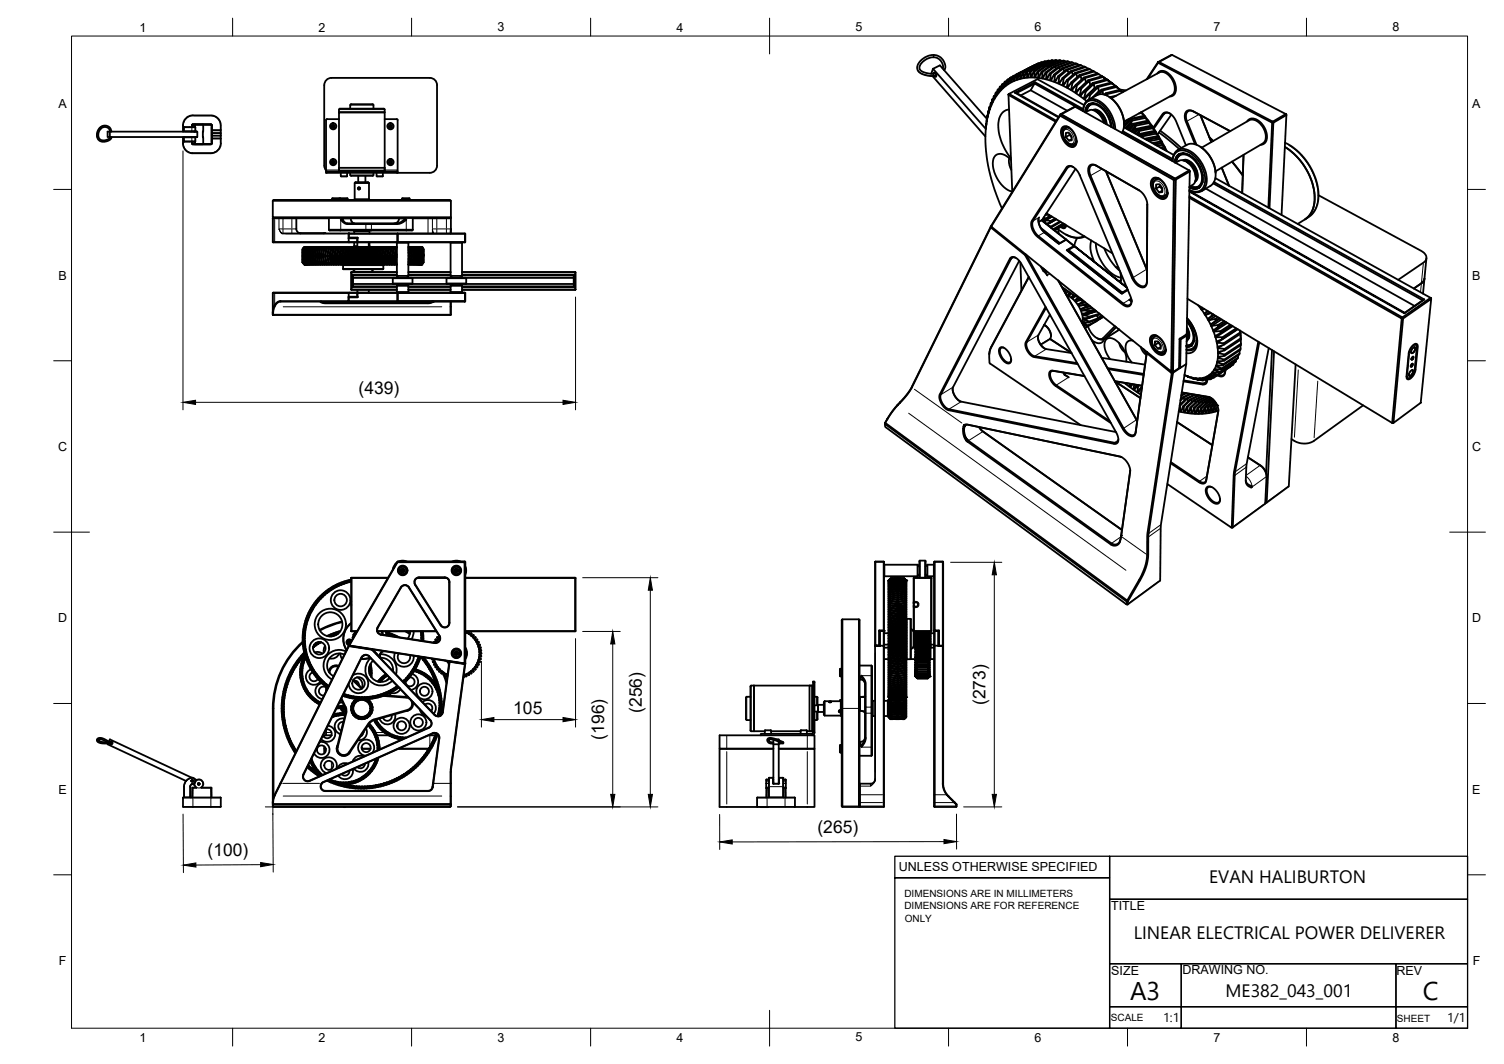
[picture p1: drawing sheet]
<svg xmlns="http://www.w3.org/2000/svg" width="420mm" height="297mm" viewBox="0 0 420 297" stroke-linecap="round" stroke-linejoin="round" font-family="sans-serif">
<defs><g id="words">
<g font-size="7.1">
<text x="315.7" y="279.3">A3</text>
<text x="397.5" y="279.2">C</text>
</g>
<g font-size="5">
<text x="337.8" y="246.4">EVAN HALIBURTON</text>
<text x="316.7" y="262.2">LINEAR ELECTRICAL POWER DELIVERER</text>
<text x="342.4" y="278.3">ME382_043_001</text>
</g>
<g font-size="4.9">
<text x="100.2" y="109.9">(439)</text>
<text x="275.3" y="196.9" transform="rotate(-90 275.3 196.9)">(273)</text>
<text x="143.4" y="199.4">105</text>
<text x="179.3" y="199" transform="rotate(-90 179.3 199)">(256)</text>
<text x="168.8" y="206.5" transform="rotate(-90 168.8 206.5)">(196)</text>
<text x="228.4" y="232.6">(265)</text>
<text x="58" y="239">(100)</text>
</g>
<g font-size="3.6">
<text x="324.9" y="285.4">1:1</text>
<text x="404.2" y="285.4">1/1</text>
</g>
<g font-size="3.5">
<text x="39" y="8.8">1</text>
<text x="89" y="8.8">2</text>
<text x="139" y="8.8">3</text>
<text x="189" y="8.8">4</text>
<text x="239" y="8.8">5</text>
<text x="289" y="8.8">6</text>
<text x="339" y="8.8">7</text>
<text x="389" y="8.8">8</text>
<text x="16.3" y="30.2">A</text>
<text x="411.3" y="30.2">A</text>
<text x="16.3" y="78">B</text>
<text x="411.3" y="78">B</text>
<text x="16.2" y="125.9">C</text>
<text x="411.2" y="125.9">C</text>
<text x="16.2" y="173.7">D</text>
<text x="411.2" y="173.7">D</text>
<text x="16.3" y="221.6">E</text>
<text x="411.3" y="221.6">E</text>
<text x="251.1" y="243.3">UNLESS OTHERWISE SPECIFIED</text>
<text x="310.4" y="254">TITLE</text>
<text x="16.4" y="269.4">F</text>
<text x="411.4" y="269.4">F</text>
<text x="310.4" y="272.1">SIZE</text>
<text x="330.4" y="272">DRAWING NO.</text>
<text x="390.1" y="272.1">REV</text>
<text x="39" y="290.8">1</text>
<text x="89" y="290.8">2</text>
<text x="139" y="290.8">3</text>
<text x="189" y="290.8">4</text>
<text x="239" y="290.8">5</text>
<text x="289" y="290.8">6</text>
<text x="339" y="290.8">7</text>
<text x="389" y="290.8">8</text>
</g>
<g font-size="2.8">
<text x="252.6" y="250.5">DIMENSIONS ARE IN MILLIMETERS</text>
<text x="252.6" y="253.9">DIMENSIONS ARE FOR REFERENCE</text>
<text x="252.7" y="257.3">ONLY</text>
<text x="310.3" y="285.2">SCALE</text>
<text x="390.2" y="285.3">SHEET</text>
</g>
</g></defs>
<!-- layer: Visible -->
<g fill="none" stroke="#000" stroke-width=".51">
<path d="M260.6 19.2l14.8 16.8 .4-3.8 .1-.1v.7l.5-2.7v-.3l.1 .8 .2-1.6 .1-.2v.8l.3-1.6 .1-.3 .1 .9 .4-1.8v.9l.2-.2 .2-1.4 .1-.3 .1 1 .3-1.6 .2-.2v1l.6-1.8v1.1l.5-1.7 .2-.1v1.1l.5-1.6 .2-.2v1.2l.5-1.7 .2-.1 .1 1.3 .7-1.9 .1 1.4 .2-.1 .3-1.6 .3-.1v1.3h.2l.4-1.6 .3-.1v1.4l.2-.1 .4-1.6h.3v1.4h.2l.5-1.6 .2-.1v1.5h.3l.5-1.6 .2-.1v1.6h.2l.6-1.6 .3-.1-.1 1.6h.2l.7-1.6h.2l-.1 1.7h.3l.6-1.7 .3 .1-.1 1.6 .3 .1 .6-1.6h.3l-.1 1.7 .3 .1 .7-1.7 .3 .1-.2 1.7 .3 .1 .7-1.6 .3 .1-.2 1.8h.3l.8-1.5 .3 .1-.2 1.7 .3 .1 .8-1.5 .3 .1-.2 1.8 .2 .1 .9-1.5 .3 .1-.3 1.8 .3 .2 .9-1.5 .4 .1-.4 1.8 .3 .2 1-1.5 .3 .2-.4 1.8 .3 .2 1-1.5 .3 .2-.4 1.9 .3 .2 1.1-1.5 .3 .2-.5 1.9 .3 .2 1.1-1.4 .3 .2-.5 1.9 .3 .2 1.1-1.4 .3 .3-.3 1.2M260.6 19.2l2-.9 13.1 14.9M260.6 19.2l-.5 1.4M263.3 19.1l.1-.7a2.94 2.94 0 0 0-4.9-1.7l-1.4 1.4-.2 .7 .1 .7 .6 .4 1.2 .5 1.3 .2 1.2-.1M263.7 19.6l.4-1.1-.7-1.8-1.1-1-1.5-.3a4.2 4.2 0 0 0-4.5 4l.6 .8 1.2 .6 2 .4 1.5-.2M286.6 19.5l-2.5 1.3M287.5 19.2l-.1-.1-2.4 1.4M288.5 19l-.1-.2-2.5 1.4M289.2 18.1l-2.4 1.2M289.2 18.1h.1M289.5 18.8l-.2-.2-2.4 1.4M290.1 17.7l-3.6 1.8"/>
<path d="M290.2 17.7l-6.4 3.2M290.5 18.7l-.2-.3-2.3 1.5M291 17.4l-3.6 1.7M291.2 17.4a3.5 3.5 0 0 0-2.2 .9l-4.3 2.2M291.6 18.7l-.2-.3-2.4 1.5M292 17.1l-3.6 1.7M292.2 17.2h-.5l-2.7 1.2-3.3 1.9M292.7 18.8l-.2-.4-2.4 1.6M293 16.9l-3.7 1.7M293.3 17h-.6l-2.7 1.2-3.3 1.9M293.8 19l-.2-.6-2.4 1.7M294 16.8l-3.7 1.6"/>
<path d="M294.4 17l-.6-.2-3.7 1.7-2.4 1.5M295 19.2l-.3-.6-2.3 1.7M295.1 16.8l-3.7 1.6M295.6 17l-.8-.2-1.8 .8a13.9 13.9 0 0 0-4.2 2.3M296.1 19.5l-.3-.7-2.3 1.8M296.2 16.8l-3.7 1.6M296.7 17l-.8-.2a17.1 17.1 0 0 0-6.1 3.1M297.3 19.9l-.3-.8-2.3 1.9M297.3 17l-3.7 1.4M297.9 17.2l-.6-.2a17.3 17.3 0 0 0-6.4 3.1M298.5 17.2l-3.8 1.4M299.1 17.4l-.6-.2a15.7 15.7 0 0 0-6.4 3"/>
<path d="M299.6 17.4l-3.8 1.4M300.3 17.8l-1-.4-3.7 1.4-2.4 1.7M300.8 17.8l-3.8 1.3M301.5 18.2l-1-.5-3.8 1.3-2.3 1.9M302 18.2l-3.8 1.3M302.8 18.6l-1.1-.5-3.8 1.3-2.3 1.9M303.2 18.7l-3.8 1.3M304 19.2l-1.1-.6-3.8 1.3-2.3 1.9M304.5 19.3l-3.9 1.2M305.3 19.8l-1.2-.6-3.8 1.2-2.3 2M305.7 20l-3.8 1.1M323.5 17.3h.3l-.3 .2z"/>
<path d="M323.5 17.3l-3.2 4.8M327.4 15.3l31.8 16.5 .2 .3-.1-.2-.1-.1-3.6 2.2M327.4 15.3l-3.9 2M327.4 15.3l-3.6 2 31.8 16.7M30.7 36.8v1.5M30.7 36.8l-.2-.8-.3-.3-1.3-.2-.6 .3-.5 .7-.3 1.5 .3 .8 .8 .4 1.4-.2 .6-.4 .2-.3M31.1 36.8l-.2-.9-.5-.5-.8-.3h-.7l-.8 .4-.5 .5-.4 1-.1 .9 .3 1 .5 .5 .7 .2 1.9-.4 .5-.4 .2-.5M51.1 36.8a4 4 0 0 1 1.1-4l1.1-.5 .6-.1h5.2l1.3 .4 .8 .9 .4 .9 .1 4.2a3.4 3.4 0 0 1-2.1 4.1l-.7 .1M51.1 38.3l.1 2.4 .4 .9 .9 .8 1.1 .4h5.3M51.4 38.3l.1 1.2M51.5 35.5l3.1 .1M51.5 35.5l-.1 1.3"/>
<path d="M51.7 38.3h2.8M51.7 36.7h2.8M53.4 36.7v.1M53.4 38.3h.1M53.6 35.5h.3M53.6 39.5v.5M53.6 35v.5M53.9 34.7h5l.3 .3M53.9 34.7l-.2 .3M53.9 34.7l-.3 .3M54 36.7v.1M54 38.3h.1"/>
<path d="M54.3 35.5l.1-.7h2.3l.1 3.6M54.3 39.5l.1 .7M54.3 36.7h.1M54.3 36.7l.1 .1M54.4 36.7l.7 .1v1.4l-.7 .1M54.4 38.3h-.1M54.5 38.3l.1 .1M54.6 35.6v1M54.6 38.4v1M54.6 39.4l-3.1 .1M54.6 36.6l-.1 .1M55.1 36.8h-25v1.5h25"/>
<path d="M56.8 38.4l-.1 1.8M58.9 34.7l.3 .3M59.2 35v5M59.2 37v.2h2.5M59.2 36.3v.2M59.2 38.5v.2h2.5M59.2 36.3h2.5M59.3 37.9h2.3M59.3 37.9l-.1 .1M61.7 37.8l-.1 .1M91.1 33.5v14.7h20M92.7 35l.4-.2 .4 .2v.5l-.4 .2-.4-.2z"/>
<path d="M92.7 35l.4 .2-.4 .3M93.1 34.8v.4l.4-.2M93.5 35.5l-.4-.3v.5M94.7 33.3l-3.4-.1-.2 .3M94.8 30.4l11.1-.1a1.51 1.51 0 0 1 1.6 .3v.8h-12.8zM98.1 29.1h6l.2 .2v1M98.1 29.1l-.2 .2-.1 1M107.5 33.3l3.3-.1 .3 .3M108.7 35l.4-.2 .4 .2v.5l-.4 .2-.4-.2zM108.7 35l.4 .2-.4 .3M109.1 34.8v.4l.4-.2M109.5 35.5l-.4-.3v.5"/>
<path d="M111.1 33.5v14.7M260.5 21.2l14.8 16.9M260.7 20.6a.32 .32 0 0 1 .3-.4 .32 .32 0 0 1 .3 .3 .44 .44 0 0 1 .4 .6 .44 .44 0 0 1-.5 .3l-.3-.2M261.2 20.4l-.2 .1M261.6 21.1h-.3M275.5 34.6h.1M275.7 33.3h.1M276 32.1h-.1M276.3 30.9h-.2M276.6 29.8h-.2M277 28.7l-.2 .1M277.5 27.6l-.3 .1"/>
<path d="M278 26.7l-.3 .1M278.5 25.7l-.3 .1M279.1 24.8l-.3 .2M279.8 24l-.4 .2M280.5 23.3l-.4 .2M281.3 22.6l-.5 .2M281.7 26.3l.2-.1-.2 .3zM281.9 30.6a3.8 3.8 0 0 0-3 4.3 15.2 15.2 0 0 0 3.5 9.3M282.1 21.9l-.6 .3M282.9 21.3l-.6 .3M283.4 22.4l-.2 .1M283.5 25.9h.4l11.9 6.7"/>
<path d="M283.5 25.9l12.2 6.9M284.3 22.1l-.2 .1M285.2 21.8l-.2 .1M285.4 20.1l-2.2 1.1M286.2 21.6l-.3 .1M287.2 21.4l-.3 .2M287.9 25.2l10.2 5.7M288.2 21.3l-.3 .2M289 23.3l-5 2.7M289 23.4l-1.1 1.8-2.7 1.4M289.1 23l-5.6 2.9M289.3 21.3l-.4 .3"/>
<path d="M290.4 21.4l-.4 .2M291.5 21.5l-.4 .3M292.7 21.7l-.5 .3M293.8 22l-.5 .4M294.9 34l-13.2-7.5 1.1 27.1M295.1 22.3l-.6 .4M296.1 32.3l31.8 18-.7 53.4-50.3-40.4zM296.1 32.3l.2-.4 31.9 18.2M296.2 31.9l4.2-2.1-4.1 2.1M296.2 31.9l-19.3 31.4M296.3 22.7l-.6 .5M296.5 31.9l31.7 18"/>
<path d="M296.8 35.6a1.86 1.86 0 0 1 2.7 .8 3.5 3.5 0 0 1 .7 4.5 2.63 2.63 0 0 1-3.1-1.8 3.5 3.5 0 0 1-.3-3.5zM297.6 23.1l-.8 .6M297.8 37.1l.7-.1 .9 1v1.2l-.8 .1-.8-1zM297.8 38.3l1-.6 .6 .7M297.9 35.4l-.1 .3M298.3 35.4l-.9 .6-.4 .6v.9l.5 1.4 .9 1 .6 .4h.8l.9-.5M298.5 20.3l-.3-.8-2.3 1.9M298.7 35.6a1.25 1.25 0 0 0-1.5 0 1.25 1.25 0 0 0-.5 1.4 4 4 0 0 0 3.1 3.8l.7-.4 .3-.9M298.8 37.4v.3l.2-.1M298.9 23.6l-.9 .7M299.4 38.8l-.8 .5M299.7 20.9l-.3-.9-2.3 1.9"/>
<path d="M300.2 24.1l-1 .9M300.4 29.8l31.9 17.8M300.5 23.7l2.3-2.1 3.8-1.1 1.2 .8-3.8 1.1-2.2 2.1M300.9 21.5l-.3-1-2.2 2M301.7 24.6l-1.3 1.2M302.1 24.7l2.2-2.1 .3 1.2-3 2.8M302.2 22.2l-.3-1.1-2.3 2.1M302.6 30.5l-13.5-7.5-.1 .3 13.6 7.6M302.9 29.3l-13.1-7.2-7.9 4.1 13.2 7.5M303.3 25.6l2.3-2.2 .2 1.2-3 2.9M303.3 30.7v.1M303.3 30.7h.1"/>
<path d="M303.4 23l-.3-1.2-2.3 2.1M303.5 31.2a2.05 2.05 0 0 1 1.2-2 2.05 2.05 0 0 1 2.3 .4 7.7 7.7 0 0 1 3.3 5.7M303.5 30.7l-.2 .1M303.6 28.2a25.4 25.4 0 0 0-16-6.6 12.3 12.3 0 0 0-11.5 10.2 39.4 39.4 0 0 0 2.7 23.7l1.1 2.7M304 29.4l.4-.4-.8 .9-.4 1.4 .1-.6M304 29.3v.1M304 29.4h.2M304 27.9l2.5-1.3a4.7 4.7 0 0 1 5.3 2.2 8.3 8.3 0 0 1 1.8 7.9l-.2 .4M304.1 29.2l-.8 1.5M304.3 29h.1M304.4 29.3l-.7 .9M304.5 26.6l2.3-2.3 .2 1.2-1.9 1.8"/>
<path d="M304.6 29.1l-.5 .5-.4 .8M304.6 23.8h.1M305.2 28.9h.1M305.2 28.9h.3M305.3 30.7a2.55 2.55 0 0 1 3 1.5l.6 1.3 .3 1.2M305.4 28.9h.1M305.4 30.6l-.1 .1M305.7 30.8a3.9 3.9 0 0 1 3.3 3.8M306 24.6h-.2M306 29l.8 .3M306.1 31.1a4.3 4.3 0 0 1 2.5 3.3M306.1 29a1.91 1.91 0 0 0-2.5 1.6"/>
<path d="M306.2 30.6l-.7 .2a3.7 3.7 0 0 1 3.5 3.4l.1 .5M306.5 31.3a3.9 3.9 0 0 1 2.2 3.1M306.6 20.5l-1.2-.7-3.9 1.2-2.2 2M306.7 31.4l.3 .2M306.8 29.3h.1M306.8 29.3l1.6 1.3M306.8 29.2v.1M306.9 29.3h-.1M306.9 20.7l-3.8 1.1M307 31.6l.7 .6M307.3 25.4l-.3 .1M308.1 26.3l-.1-1-1.1 1.1"/>
<path d="M308.2 21.5l-3.9 1.1M308.4 30.6h.1M308.4 34.3a4.3 4.3 0 0 0-3.9-3.6l-1.3 .7a2.28 2.28 0 0 1 1.2-2.4 2.28 2.28 0 0 1 2.6 .4 8.3 8.3 0 0 1 3.5 6.1M308.4 30.6l1.2 1.9M308.4 21.7l.2 .1-.8-.5 3.2 2.2-.7-.4 3.3 2.7M308.5 21.7l5.2 4M308.5 33.7l.1 .7M308.7 26.3l-.3 .1M309 26.6l.2-.3 .1 .4M309.1 22.1l-3.9 1.1-2.2 2.2M309.4 22.4l-3.8 1M309.5 22.4h.1"/>
<path d="M309.7 32.5l.7 2.1M309.7 32.5h.1M309.7 32.5h-.1M309.8 27a9.3 9.3 0 0 1 4.2 7.7M310.1 27.2h.1M310.3 23.1l-3.8 1-2.3 2.2M310.4 34.6h.1M310.4 34.7l.1 .7M310.4 34.7h.1M310.4 34.6v.1M310.4 27.4h.1M310.5 27.4l13.4-7.2a3.5 3.5 0 0 1 3.9 2.6 2.96 2.96 0 0 1-.5 3.8l-13.3 7.4"/>
<path d="M310.7 23.2l-3.9 1.1M310.7 27.3l-.2 .1M311.1 35.8a8.8 8.8 0 0 0-5.5-7.7 2.51 2.51 0 0 0-3 2.9 2.83 2.83 0 0 1 1.4-3.1 2.83 2.83 0 0 1 3.4 .5 10.1 10.1 0 0 1 4.2 7.6M311.5 24l-3.8 1-1.9 1.9M311.8 24.3l-3.8 1M311.9 24.2h-.1M311.9 26.7l-1.8 .4M312.7 25.1l-3.8 .9-.4 .4M312.8 25l1.8 .2M313 25.2h-.1M313.1 25.4l-3.9 .9M313.5 37l14.1 7.8"/>
<path d="M313.6 36.6l14 7.8M314 35.5l13.9 7.8M314 34.9l1.2-1.2 .7-.4-1.9 2.2M314.3 35.7l1.9-2-.2 1-1.2 1.3M314.7 33.6l-.7 .7M315.1 36.2l1.1-1.2 .8-.3-1.5 1.7M315.9 36.6l1.3-1.5-.2 1-.7 .7M316.6 37l.6-.6 .8-.2-.9 1M317.5 37.5l.8-.9-.5 1.1M318.2 37.9l.8-.2-.4 .4M318.7 31.4l1 .9 .3 .3h-.4l1.4 1.4h-.3l1 1.1 .2 .3-.2 .1 1 1 .2 .3-.2 .1 1 1.4a1.11 1.11 0 0 0 .8 1.1l.1 .4a1.04 1.04 0 0 0 .7 1.1l.2 1.1M318.8 31.5l-.7 .2"/>
<path d="M318.9 31.3a62.2 62.2 0 0 1 7.1 10.9M318.9 31.3h.1M319 38.3l.3-.3-.1 .4M319.6 32.6l-3.7 .7M319.7 32.3l-4.5 1M319.9 32.9l-3.7 .8M320.1 34.1l.6-.1-3.7 .7M320.6 22l2.9-4.5 31.9 16.8-1.1 23.7M320.7 33.7l-4.7 1M320.9 34.4l-3.7 .7M321.7 35.5l-3.7 .7M321.7 35.1l-4.7 1"/>
<path d="M321.8 35.4l-4 .8M321.9 35.8l-3.6 .8M322.2 35.7l2.6-3.9a1.69 1.69 0 0 1 2.7 .4l1 1.6 2.8 6.8M322.7 36.9l-3.7 .8M322.7 36.5l-4.7 1M322.9 36.8l-4.5 .9M322.9 37.3l-3.6 .7M323.3 20.5a2.09 2.09 0 0 1 3.5 .3 4.6 4.6 0 0 1 1.2 5.7l-1.2 .4M323.6 38l-3.9 .7M323.6 38.5l-3.2 .6M323.8 37l5.7 4.6M323.8 38.3l-3.5 .7"/>
<path d="M323.8 38.9l-2.8 .5M324.1 36.5l5.9 4.8M324.5 39.4l-2.6 .5M324.7 39.8l-2.2 .4M327 31.8l-1-.3-.7 .2-3 4.2M327.2 32l-3.8 5.5M335.3 32.2l3.1 7.5M337.9 38.3l1 1.1-1-1M348.4 33.9a2.09 2.09 0 0 1 3.3-.1 5.1 5.1 0 0 1 1.9 5.8l-.8 .7-.6 .1M355.6 34l.1 .3h-.3zM359 39.8l2.7 1.7 2.8 2.8 2 3.2 1.5 3.8 .3 3.7-.4 2.5-1.3 2.3-2 1.4a7.4 7.4 0 0 0 2.6-7.6 18.2 18.2 0 0 0-8.3-12.6 17.6 17.6 0 0 1 8.3 15.6 6.3 6.3 0 0 1-2.6 4.6l-2.1 1.3M53.6 40l.3 .3h5l.3-.3"/>
<path d="M53.7 40l.2 .2M54.4 40.3h2.3M59.2 40l-.3 .2M76.2 56.1v4.5h49.8M76.4 55.8h49.4l.2 .3h-49.8zM91.1 47.8h20M91.1 47.6l-.5-1.3v-22.6a2 2 0 0 1 2-2h27.5a2 2 0 0 1 2 2.1v22.4a2 2 0 0 1-2 2h-9M92.7 45l.4-.2 .4 .2v.5l-.4 .2-.4-.2zM92.7 45l.4 .3-.4 .2M92.8 55.5v.3M92.8 55.5l2-.2 .1 .5M93.1 44.8v.5l.4-.3"/>
<path d="M93.5 45.5l-.4-.2v.4M94.7 47.6h12.8M94.7 47.6v-16.2h12.8v16.2M94.7 47.6v-.8h12.8v.8M94.7 47.6l.3 .2M95 55.8l.1-.5h1.9l.1 .5M95.2 48.2v1M97 48.2l-.1 1.1-1.7-.2M97.8 48.2v.7M97.9 48.8l.2 .3M99.1 55.6h4M99.1 51.1h4"/>
<path d="M99.1 55.6l-.3 .2M100.1 52.5l.3 .2M100.1 52.5l.1-.1 .2 .3-.2 .1zM100.1 49.1v1.7M100.1 52.7h.2M100.3 52.3a.32 .32 0 0 1 .3 .4 .32 .32 0 0 1-.5 .2l-.1-.4 .2-.2M100.3 52.7h.1M100.4 52.5h.1M100.5 52.4v.4M102.1 49.1v1.7M103.1 51.1l-.3-.3h-3.5l-.2 .3v4.5M103.1 55.6l.2 .2"/>
<path d="M103.1 51.1v4.5M104.3 48.8l-.2 .3h-6M104.3 48.2v.7M105.2 48.2v1M107 48.2l-.2 1.1-1.6-.2M107.5 47.6l-.3 .2M108.7 45l.4-.2 .4 .2v.5l-.4 .2-.4-.2zM108.7 45l.4 .3-.4 .2M109.1 44.8v.5l.4-.3M109.5 45.5l-.4-.2v.4M112.3 55.8l.1-.5h1.9l.1 .5M126 56.1v4.5"/>
<path d="M281.9 44.2a4.9 4.9 0 0 0 .6 3.2M282.4 44.6a3.5 3.5 0 0 0-4.1-1.3 4.5 4.5 0 0 0-.4 5 7.8 7.8 0 0 0 4.9 5.2M292.3 59.5l18.5 11.2M292.4 59.6l-.2 .1M293.1 60h.1M298.1 46.6a2.35 2.35 0 0 1 3.1 1.4l14.6 34.6a1.92 1.92 0 0 1-.6 3l-.6-.1-1-.5-23.7-18.9a4.2 4.2 0 0 1-1.6-4.5zM299.8 46.6l-.9-.2-.7 .5-9.6 14.8a4 4 0 0 0 1.4 4.2l23.8 18.8a1.25 1.25 0 0 0 1.4 .6 1.25 1.25 0 0 0 .9-1.3M300.2 40.1l.4 .1M300.5 47.1l-9.4 14.3-.9 .6M306.3 46.3a1.29 1.29 0 0 0-1.5 0 1.29 1.29 0 0 0-.5 1.5l.4 1.2 11.9 28.5a3.2 3.2 0 0 0 3.1 2.3l.6-.6 .1-.6M308.9 47.8l11.5 27.5M318.2 53.1a5.2 5.2 0 0 1 2.3 4"/>
<path d="M318.2 53.2l-12-7a1.41 1.41 0 0 0-1.7 0 1.41 1.41 0 0 0-.5 1.6l.4 1.3 11.9 28.5a3.5 3.5 0 0 0 3.4 2.6l.4-.4 .3-1 .1-21.8M321.9 49.9a2.38 2.38 0 0 1 3.3 1.3 3.5 3.5 0 0 1 .5 4.1 2.39 2.39 0 0 1-3.3-1.3 3.4 3.4 0 0 1-.5-4.1zM323 51.5l.8-.1 .9 1.1v1.1l-.9 .1-.8-1.1zM323 52.6l1-.6 .7 .9M323.1 49.7l-.2 .4M323.5 49.8l-1 .6-.3 .5-.1 .9 .5 1.4 .7 1 .9 .5 1 .1 .9-.6M324 50a1.41 1.41 0 0 0-1.7 0 1.41 1.41 0 0 0-.4 1.7 3.9 3.9 0 0 0 3.4 3.5l.6-.5 .3-1M324 51.7v.3h.3M324.5 40l-1.8 .4M324.7 53.2l-.9 .5M324.7 40.4l-1.4 .3M325.3 40.9l-1.2 .3"/>
<path d="M325.4 41.6l-.4 .1M325.5 41.3l-.8 .2M325.5 54.6l.5 .1M327.9 50.3l.5-.1-.8 53.7-.4-.2M328.2 45.3a2.47 2.47 0 0 1 1.4-2.4 2.47 2.47 0 0 1 2.8 .5 7.5 7.5 0 0 1 3.3 8.2 2.35 2.35 0 0 1-3.4 .8M328.4 44.7h.1M328.4 45.4a2.79 2.79 0 0 1 4.2 .8 4.3 4.3 0 0 1 .9 5.2l-1.2 .7M328.5 42.3a3.6 3.6 0 0 1 4.9 .5 9.3 9.3 0 0 1 3.5 9 2.91 2.91 0 0 1-4.6 1.3 2.88 2.88 0 0 0 3.2 0 2.88 2.88 0 0 0 1.2-3.1 8.9 8.9 0 0 0-5.8-8 2.7 2.7 0 0 0-3.3 3l.2-1.6zM328.5 45.4a2.33 2.33 0 0 1 1.5-2.2 2.33 2.33 0 0 1 2.6 .6 7.1 7.1 0 0 1 2.9 7.3 2.14 2.14 0 0 1-3.1 1M328.6 44.7h-.2M329 41.9l2.5-1.4a4.8 4.8 0 0 1 5.6 2 8.5 8.5 0 0 1 2.2 8.1l-.8 1-2.8 1.7M329.1 43.3h.1"/>
<path d="M329.2 43.2l-.1 .2h.3M329.2 43.2l.2-.2-.8 .9-.3 1.5 .1-.7M329.2 43.2l-.5 .6-.3 .9M329.2 43.2l-.1 .1M329.3 43.1h.1M329.4 43.4h.1M329.4 43.4l-.7 1M329.7 43.2l-.6 .6-.4 .8M330.5 42.8l.9 .2M330.5 42.8v.1M330.6 44.7l-.1 .1a3.3 3.3 0 0 1 3.7 2.3 2.82 2.82 0 0 1-.3 3.6M330.6 42.8h-.1"/>
<path d="M330.7 42.9a2.12 2.12 0 0 0-2.1 2M330.9 44.9a4 4 0 0 1 3.1 5.3M331.3 43l.9 .3M331.4 44.6l-.6 .2a3.9 3.9 0 0 1 3.7 3.8v.9l-.5 .9M331.5 45.2a4.3 4.3 0 0 1 2.6 4.4M331.8 45.4a3.9 3.9 0 0 1 2.2 3.8M332 45.5l.4 .2M332.2 43.3v.1M332.2 43.3h.1M332.2 43.4l1.6 1.3M332.2 47.6l-3.9 2.3 .1 .3M332.2 47.6l.2 .3-4 2.3-.8 53.7"/>
<path d="M332.2 55.2l59.4 33.7-2.7 29.2-57.2-34.7M332.3 47.6l-.8 45.7-2 1.3-.1 8.2-1.7 1.1M332.3 43.3h-.1M332.3 54.8l59.5 33.8 7.8-5.5M332.3 53.3l60.2 34-.2 .2-60-34M332.3 52.3l1.4 .4 1.2-.3M332.3 52.3l1.5 .4M332.3 45.7l1 .9M333.7 47.3l.3 1.3M333.7 52.6l.1 .1M333.7 52.6h.1M333.7 52.6l.2 .1"/>
<path d="M333.8 52.4l-.1 .2M333.8 44.7h.1M333.9 40.3l-2.6-6.3a2.21 2.21 0 0 1 .7-3.2l1.2 .2 10.5 5.6-10.3-5.5a1.45 1.45 0 0 0-1.8 .2 1.45 1.45 0 0 0-.3 1.7l3 7.4M333.9 44.7l1.3 2M333.9 44.6l-.1 .1M333.9 44.7h.1M334 50.6h-.1M334.1 48.6l-.1 .3M334.5 49.9l-.5 .5M334.6 52.3h-1.2M334.9 52.1l-.8 .3-.9-.1M334.9 52.4l-1 .3"/>
<path d="M335.1 52.2h.1M335.1 52h.1M335.2 52l-.1 .2M335.2 46.7h.1M335.2 46.7l.7 2.2M335.3 46.7h-.1M335.3 41a9.7 9.7 0 0 1 4.3 7.3M335.7 41.2l13.3-7.6a3.6 3.6 0 0 1 4.1 2.5 3.1 3.1 0 0 1-.4 4l-13.1 7.7M335.9 50.8v.1M335.9 50.8h.1M335.9 50.7a2.05 2.05 0 0 1-2.1 1.7l-.9-.2M335.9 50.7v.1"/>
<path d="M335.9 48.9h.1M335.9 48.9v1.9M336 50.8l-.1 .1M336.8 52.6l58.4 32.8M338.9 51.2l58.6 32.6 .4-.2M339.1 50.8l58.8 32.8M339.5 49.7l60.1 33.4M341.3 46.8l2.1 5.1M344.1 45.1l3.1 3.9M344.2 45.1l3 3.8M347.4 43.2l-.4 10.7M354.6 58.1l1.1-23.8 3.7-2.2-1.4 27.9"/>
<path d="M368.3 54.5l28.7 15.5a1.81 1.81 0 0 1 1.4 1.5 1.81 1.81 0 0 1-.8 1.8l-7 4.8M76.2 60.9h6.6M76.2 60.9l.1 6.8h23.6M76.2 60.6l.2 .3M76.4 60.9h-.2M79 65.2h50.9M82.7 60.9h.1M82.8 60.9v3a1.26 1.26 0 0 0 1.2 1.3M82.8 60.9h9.1M83.5 65.1h7.4M84.5 71.4v1.9v-1.7M84.5 71.4l.1 1.9v-1.9"/>
<path d="M84.5 71.3v-1.8v1.9M84.5 71.4l.1-1.9v1.9M84.6 71.4v1.9l.1-1.9M84.6 73.4l.5 .5-.6-.6 .6 .6-.5-.6 .6 .6-.6-.6 .7 .6-.5-.6 .8 .6-.5-.6 .7 .6-.5-.6 .8 .6-.5-.6 .7 .6-.4-.6 .7 .6-.4-.6 .8 .6-.4-.6 .8 .6-.4-.6 .8 .6-.4-.6 .8 .6-.3-.6 .8 .6-.3-.6 .8 .6-.4-.6h.1l.8 .6-.4-.6h.2l.7 .6-.3-.6h.1l.8 .6-.3-.6h.1l.8 .6-.3-.6h.2l.7 .6-.2-.6h.1l.8 .6-.3-.6h.2l.7 .6-.2-.6h.2l.7 .6-.2-.6h.2l.7 .6-.2-.6h.2l.7 .6-.2-.6h.2l.7 .6-.1-.6h.2l.7 .6-.1-.6h.2l.6 .6-.1-.6h.2l.7 .6-.1-.6h.2l.6 .6v-.6h.2l.6 .6v-.6h.2l.6 .6v-.6h.2l.5 .6 .1-.6h.2l.5 .6 .1-.6h.2l.3 .6h.2l.1-.6h.2l.4 .6 .2-.6h.2l.4 .6 .1-.6h.3l.2 .6h.2l.1-.6h.2l.2 .6h.2l.2-.6h.2l.2 .6h.1l.3-.6h.1l.2 .6h.2l.2-.6h.2l.1 .6h.2l.2-.6h.2l.1 .6h.2l.3-.6h.1l.1 .6h.1l.5-.6v.6h.2l.5-.6v.6l.2-.1M84.6 69.4l.5-.4-.6 .5 .6-.5-.5 .5 .6-.5-.6 .5 .7-.5-.5 .5 .8-.5-.5 .5 .7-.5-.5 .5 .8-.5-.5 .5 .7-.5-.4 .5 .7-.5-.4 .5 .8-.5-.4 .5 .8-.5-.4 .5 .8-.5-.4 .5 .8-.5-.3 .5 .8-.5-.3 .5 .8-.5-.4 .5h.1l.8-.5-.4 .5h.2l.7-.5-.3 .5h.1l.8-.5-.3 .5h.1l.8-.5-.3 .5h.2l.7-.5-.2 .5h.1l.8-.5-.3 .5h.2l.7-.5-.2 .5h.2l.7-.5-.2 .5h.2l.7-.5-.2 .5h.2l.7-.5-.2 .5h.2l.7-.5-.1 .5h.2l.7-.5-.1 .5h.2l.6-.5-.1 .5h.2l.7-.5-.1 .5h.2l.6-.5v.5h.2l.6-.5v.5h.2l.6-.5v.5h.2l.5-.5 .1 .5h.2l.5-.5 .1 .5h.2l.3-.5h.2l.1 .5h.2l.4-.5 .2 .5h.2l.4-.5 .1 .5h.3l.2-.5h.2l.1 .5h.2l.2-.5h.2l.2 .5h.2l.2-.5h.1l.3 .5h.1l.2-.5h.2l.2 .5h.2l.1-.5h.2l.2 .5h.2l.1-.5h.2l.3 .5h.1l.1-.5h.1l.5 .5v-.5h.2l.5 .5v-.5h.1l-.5 2.4M84.6 69.5v1.9zM84.7 71.4l.1 1.9v-1.9M84.7 71.4l.1-1.9-.1 1.9M84.8 71.4l.1 1.9v-1.9M84.8 71.4l.1-1.9-.1 1.9M84.9 71.4l.2 1.9M85.1 69.5l-.2 1.9"/>
<path d="M85.1 69.5l-.1 1.9M85.2 71.4h-.2l.1 1.9M85.2 71.4l.1 1.9M85.2 73.9h.1M85.3 69h.1M85.3 73.9h.1M85.3 69.5l-.1 1.9M85.4 71.4h-.2l.1 1.9M85.4 71.4l.1 1.9M85.4 69h.1M85.4 73.8v.1M85.5 69.5l-.1 1.9"/>
<path d="M85.6 69h.1M85.6 73.8v.1M85.6 69.5l-.2 1.9M85.6 71.4h-.2l.2 1.9M85.6 71.4l.2 1.9M85.7 73.8l.1 .1M85.8 69h-.1M85.8 69.5l-.2 1.9M85.9 69.5l-.2 1.9M85.9 71.4h-.2l.2 1.9M85.9 71.4l.2 1.9M86 73.8v.1"/>
<path d="M86 69h.1M86.1 69.5l-.2 1.9M86.2 69.5l-.2 1.9M86.3 69h.1M86.3 73.8v.1M86.3 71.4h-.3l.2 1.9M86.3 71.4l.2 1.9M86.5 69.5l-.2 1.9M86.6 73.8v.1M86.6 69v.1M86.6 69.5l-.2 1.9M86.6 71.4h-.2l.2 1.9"/>
<path d="M86.6 71.4l.3 1.9M86.9 73.8v.1M86.9 69.5l-.3 1.9M86.9 69v.1M87 69.5l-.3 1.9M87 71.4h-.3l.3 1.9M87 71.4l.3 1.9M87.2 73.8l.1 .1M87.3 69l-.1 .1M87.3 69.5l-.3 1.9M87.4 69.5l-.2 1.9M87.5 71.4h-.3l.2 1.9"/>
<path d="M87.5 71.4l.3 1.9M87.7 73.7v.2M87.7 69v.1M87.8 69.5l-.3 1.9M87.9 69.5l-.3 1.9M87.9 71.4h-.3l.3 1.9M87.9 71.4l.4 1.9M88.1 73.7v.2M88.1 69v.1M88.3 69.5l-.4 1.9M88.4 69.5l-.3 1.9M88.4 71.4h-.3l.3 1.9"/>
<path d="M88.4 71.4l.4 1.9M88.5 73.7l.1 .2M88.6 69l-.1 .1M88.8 69.5l-.4 1.9M88.9 69.5l-.3 1.9M89 71.4h-.4l.3 1.9M89 71.4l.3 1.9M89 73.7v.2M89 69v.2M89.3 69.5l-.3 1.9M89.5 69.5l-.4 1.9M89.5 71.4h-.4l.4 1.9"/>
<path d="M89.5 71.4l.4 1.9M89.5 73.6l.1 .3M89.6 69l-.1 .2M89.9 69.5l-.4 1.9M90 69.5l-.3 1.9M90.1 73.6v.3M90.1 71.4h-.4l.3 1.9M90.1 71.4l.4 1.9M90.1 69v.2M90.5 69.5l-.4 1.9M90.6 73.5l.1 .4M90.6 69.5l-.3 1.9"/>
<path d="M90.7 69l-.1 .3M90.7 71.4h-.4l.3 1.9M90.7 71.4l.4 1.9M90.9 65.1l-.5 .1M91.1 69.5l-.4 1.9M91.2 73.5l.1 .4M91.3 69.5l-.4 1.9M91.3 69l-.1 .4M91.3 71.4h-.4l.4 1.9M91.3 71.4l.5 1.9M91.8 69.5l-.5 1.9M91.8 73.4l.1 .5"/>
<path d="M91.9 64.1l.2 .3h23l.2-.3M91.9 64.1h23.4M91.9 69l-.1 .5M91.9 60.9v3.2M91.9 69.5l-.4 1.9M92 71.4h-.5l.4 1.9M92 71.4l.4 1.9M92.1 71.8l.4 2.1M92.4 69.5l-.4 1.9M92.5 69l-.4 2M92.6 73.3l-.4-1.9h.4l.6 2.5M92.6 69.5l-.4 1.9"/>
<path d="M93.1 69.5a4.3 4.3 0 0 0 0 3.8M93.2 69l-.6 2.4M93.3 73.3l-.5-1.9h.5l.6 2.5M93.3 69.5l-.5 1.9M93.8 69.5a4.3 4.3 0 0 0 0 3.8M93.9 69l-.6 2.4M94 73.3l-.5-1.9h.5l.5 2.5M94 69.5l-.5 1.9M94.5 69.5a4.1 4.1 0 0 0 0 3.8M94.5 69l-.5 2.4M94.7 73.3l-.5-1.9h.5l.5 2.5M94.7 69.5l-.5 1.9"/>
<path d="M95 72.4l.3 1M95.2 69.5a4.1 4.1 0 0 0 0 3.8M95.2 69l-.5 2.4M95.3 69.4l-.3 1M95.4 61.1l.8 .9 .6 .3h14.2l1-.3 1.2-.9 .3 .3-1.4 .9-1 .3h-14.2l-1.1-.6-.6-.7zM95.4 73.3l-.4-1.9h.3a7.6 7.6 0 0 1 .5 3.7M95.4 69.5l-.4 1.9M95.5 71.4l.5 1.9M95.5 71.4l.6 2.3M95.8 60.9l.1 .8 .5 .4M95.8 74h11.3M95.8 75.1h11.3"/>
<path d="M96 69l-.6 2.4M96 69.5l-.5 1.9M96.1 69.2l-.6 2.2M96.2 73.3l-.5-1.9h.4l.6 2.5M96.2 69.5l-.5 1.9M96.2 71.4l.6 1.9M96.2 71.4l.7 2.5M96.7 69l-.6 2.4M96.8 69.5l-.5 1.9M96.9 69l-.7 2.4M97 73.3l-.5-1.9h.3l.7 2.5M97 69.5l-.5 1.9"/>
<path d="M97.4 66.5v1.1h-21.2M97.4 65.2h.1M97.5 69l-.7 2.4M97.5 65.2l-.1 1.3 .1-.1v-1.1M97.5 65.3h13.5M97.5 66.4h2.4l-2.5 .1M97.5 73.3l-.5-1.9 .6 2.5M97.6 65.2l-.1 .1M97.6 69l-.6 2.4 .5-1.9M97.7 73.3l-.5-1.9h.4l.6 2.5M97.7 69.5l-.5 1.9M98 60.9a1.42 1.42 0 0 0 .7 1.4h.3"/>
<path d="M98 60.9h13.4M98.1 76l.1-.1-.1 4.9M98.2 69l-.6 2.4M98.2 75.9h12.7M98.3 73.3l-.6-1.9 .7 2.5M98.3 69.5l-.5 1.9M98.4 69l-.7 2.4M98.5 73.3l-.5-1.9h.3l.7 2.5M98.5 69.5l-.5 1.9M98.5 76.7v3.4M98.5 75.2l.8 .7h4.4l.7-.7M98.6 76.9v3.1"/>
<path d="M98.6 79.3h11.3M98.6 77.6h11.2M98.7 68.9h.1M99 69l-.7 2.4M99 64.5h4.2M99 68.7h.8M99 64.5v.7M99 67.7v1M99 68.7l-.2 .2M99.1 73.3l-.6-1.9 .6 2.5M99.1 69.5l-.5 1.9M99.1 69l-.6 2.4"/>
<path d="M99.2 64.4l-.2 .1M99.3 73.3l-.5-1.9h.3l.6 2.5M99.3 69.5l-.5 1.9M99.7 69l-.6 2.4M99.8 67.7v1.2h-1.1M99.8 67.6v.1M99.9 73.3l-.6-1.9 .6 2.5M99.9 69l-.6 2.4M99.9 69.5l-.5 1.9M99.9 67.6l-2.4 .1M99.9 66.5l-.1 1.1M99.9 66.4l-2.4-.1h2.4v1.4"/>
<path d="M99.9 67.6h11.1M99.9 67.7h.1M99.9 67.7h30M100.1 73.3l-.5-1.9h.2l.7 2.5M100.1 69.5l-.5 1.9M100.5 69l-.7 2.4M100.7 69l-.7 2.4M100.7 73.3l-.5-1.9h-.2l.7 2.5M100.7 69.5l-.5 1.9M100.9 73.3l-.5-1.9h.2l.7 2.5M100.9 69.5l-.5 1.9M101.3 69l-.7 2.4"/>
<path d="M101.4 69l-.6 2.4M101.5 73.3l-.5-1.9h-.2l.6 2.5M101.5 69.5l-.5 1.9M101.7 73.3l-.5-1.9h.2l.6 2.5M101.7 69.5l-.5 1.9M102 69l-.6 2.4M102.2 69l-.6 2.4M102.3 73.3l-.5-1.9h-.2l.6 2.5M102.3 69.5l-.5 1.9M102.5 73.3l-.5-1.9h.2l.6 2.5M102.5 69.5l-.5 1.9M102.8 69l-.6 2.4"/>
<path d="M103 69l-.7 2.4M103 64.4l.2 .1M103 67.7v1.2h.5M103 68.7h.2M103.1 73.3l-.5-1.9h-.3l.7 2.5M103.1 69.5l-.5 1.9M103.2 68.7l.3 .2M103.2 64.5v.7M103.2 67.7v1M103.3 73.3l-.5-1.9h.1l.7 2.5M103.3 69.5l-.5 1.9M103.6 69l-.7 2.4"/>
<path d="M103.7 69l-.6 2.4M103.9 73.3l-.5-1.9h-.3l.6 2.5M103.9 69.5l-.5 1.9M104.1 73.3l-.5-1.9 .7 2.5M104.1 69.5l-.5 1.9M104.3 69l-.6 2.4M104.5 69l-.6 2.4M104.6 73.3l-.5-1.9h-.2l.6 2.5M104.6 69.5l-.5 1.9M104.9 73.3l-.5-1.9 .7 2.5M104.9 69.5l-.5 1.9M105.1 69l-.7 2.4"/>
<path d="M105.3 69l-.7 2.4M105.4 73.3l-.5-1.9h-.3l.7 2.5M105.4 69.5l-.5 1.9M105.6 73.3l-.5-1.9 .7 2.5M105.6 69.5l-.5 1.9M105.8 69l-.6 2.4M106 69l-.6 2.4M106.2 73.3l-.5-1.9h-.3l.6 2.5M106.2 69.5l-.5 1.9M106.4 73.3l-.5-1.9 .6 2.4M106.4 69.5l-.5 1.9M106.5 69.1l-.6 2.3"/>
<path d="M106.7 71.4l.4 1.9M106.7 71.4l.5 2.1M106.7 69l-.6 2.4M107 73.3l-.5-1.9h-.4l.6 2.5M107 69.5l-.5 1.9M107 73.9l.1 .1M107.1 74v1.1M107.1 69.5l-.4 1.9M107.2 69.3l-.5 2.1M107.4 71.4l.5 1.9M107.4 71.4l.4 1.5M107.5 69l-.7 2.4"/>
<path d="M107.7 73.3l-.5-1.9h-.4l.7 2.5M107.7 69.5l-.5 1.9M107.8 69.9l-.4 1.5M107.9 69.5l-.5 1.9M108.2 69l-.6 2.4M108.4 73.3l-.4-1.9h-.4l.6 2.5M108.4 69.5l-.4 1.9M108.6 69.5a4.1 4.1 0 0 0 0 3.8M108.9 69l-.6 2.4M109.2 73.3l-.5-1.9h-.4l.6 2.5M109.2 69.5l-.5 1.9M109.3 69.5a4.1 4.1 0 0 0 0 3.8"/>
<path d="M109.5 69l-.5 2.4M109.7 77.7h5.5M109.7 79.1h5.5M109.7 77.7l.2 1.6M109.9 79.3h5.2M109.9 73.3l-.5-1.9h-.4l.5 2.5M109.9 69.5l-.5 1.9M110 69.5a4.3 4.3 0 0 0 0 3.8M110.2 69l-.6 2.4M110.3 71.4l.4 1.9M110.5 73.3l-.4-1.9h-.5l.6 2.5M110.5 69.5l-.4 1.9"/>
<path d="M110.7 69.5l-.4 1.9M110.8 67.7l.1 .1M110.9 71.9l-.1-.5h-.5l.6 2.5-25.9-.1M110.9 68.9l-25.9 .1M110.9 67.8h3.2M110.9 77h3.2M110.9 79.8h3.2M110.9 76.7h-12.4l.1 .2h12.3M110.9 80h-12.3l-.1 .1M110.9 76h-12.7v4.8h12.7M110.9 71l-.1 .4M110.9 67.8v9.2"/>
<path d="M110.9 79.8v1.8M110.9 77l.5 .5M111 65.3h.1zM111 67.6h.1zM111 65.3v2.3M111.1 65.3l18.8-.1v2.4h-18.8zM111.4 79.3l-.5 .5M111.4 60.9v.2M111.4 61.1a1.26 1.26 0 0 1-1.2 1.2M113.6 79.3l.5 .5M114.1 73.4l.2-.1-.2 .6M114.1 68.9h1.8a2.29 2.29 0 0 1 2.4 .6"/>
<path d="M114.1 69.4l.2 .1-.1-.5 .6 .5-.2-.5 .7 .5-.2-.5 .6 .5-.2-.5 .6 .5-.2-.5 .6 .5-.3-.5 .6 .5-.3-.5 .6 .5-.3-.5 .6 .5-.4-.5 .6 .5-.4-.5 .6 .5-.4-.5 .6 .5-.5-.5 .6 .5-.5-.5 .6 .5-.5-.5 .6 .5-.6-.5 .6 .5M114.1 71.4h.2l.4 1.9M114.1 72.2l.2 1.1M114.1 72.9l.1 .4M114.1 77l-.5 .5M114.1 79.8v1.8M114.1 76.7h11.8M114.1 76.9h11.8M114.1 80h11.8M114.1 76h11.8M114.1 75.9h11.8M114.2 73.7v.2"/>
<path d="M114.2 69.5l-.1 .4M114.2 67.7l-.1 9.3M114.2 69v.2M114.3 69.5l-.2 1.1M114.5 71.4l.3 1.9M114.5 71.4h.3l.3 1.9M114.6 73.7v.2M114.6 69v.1M114.7 69.5l-.4 1.9M114.8 69.5l-.3 1.9M115 71.4l.3 1.9M115 71.4h.3l.3 1.9"/>
<path d="M115.1 73.7v.2M115.1 69v.1M115.1 79.3h9.8M115.1 69.5l-.3 1.9M115.1 77.6h9.7M115.2 77.7v1.4M115.2 79.1l-.1 .2M115.3 69.5l-.3 1.9M115.3 60.9v3.2M115.4 71.4l.3 1.9M115.4 71.4h.3l.3 1.9M115.5 73.8v.1"/>
<path d="M115.5 69v.1M115.6 69.5l-.3 1.9M115.7 69.5l-.3 1.9M115.8 71.4l.3 1.9M115.8 71.4h.3l.3 1.9M115.8 73.8l.1 .1M115.9 69l-.1 .1M116 69.5l-.3 1.9M116.1 69.5l-.3 1.9M116.2 73.8v.1M116.2 69v.1M116.2 71.4l.3 1.9"/>
<path d="M116.2 71.4h.3l.2 1.9M116.4 69.5l-.3 1.9M116.5 69.5l-.3 1.9M116.5 73.8v.1M116.5 69v.1M116.6 71.4l.2 1.9M116.6 71.4h.3l.2 1.9M116.7 69.5l-.2 1.9M116.8 73.8v.1M116.8 69h.1M116.8 69.5l-.2 1.9M116.9 71.4l.2 1.9"/>
<path d="M116.9 71.4h.3l.1 1.9M117 69h.1M117 73.8v.1M117.1 69.5l-.2 1.9M117.2 71.4l.2 1.9M117.2 71.4h.2l.2 1.9-.1-1.9M117.2 73.8v.1M117.2 69h.1M117.3 69.5l-.1 1.9M117.4 69.5l-.2 1.9M117.4 69h.1M117.4 73.8v.1"/>
<path d="M117.4 71.4l.2-1.9-.1 1.9M117.5 71.4h.2l.1 1.9-.1-1.9M117.5 69h.1M117.5 73.9h.1M117.6 73.9h.1M117.7 71.4h.2l.1 1.9M117.8 69.5l-.1 1.9M117.9 71.4l.1 1.9M117.9 71.4l.2 1.9-.1-1.9M118 69.5l-.1 1.9M118 71.4l.2 1.9M118.1 73.5l.2-.2-.6 .6z"/>
<path d="M118.1 69.5l-.1 1.9M118.2 71.4l.1 1.9M118.2 69.5v1.9M118.3 73.3a2.29 2.29 0 0 1-2.4 .6h-1.8M118.3 73.3l-.6 .6 .5-.6-.6 .6 .5-.6-.6 .6 .5-.6-.6 .6 .4-.6-.6 .6 .4-.6-.6 .6 .4-.6-.6 .6 .3-.6-.6 .6 .3-.6-.6 .6 .3-.6-.7 .6 .2-.6-.6 .6 .2-.6-.6 .6 .1-.6-.6 .6 .2-.6-.6 .6M118.3 71.4v1.9M118.3 71.4v.5M118.3 69.5l-.1 1.9M118.3 70.9v.5v-1.9v1.9M124.7 77.7h5.5M124.7 79.1h5.5M124.7 77.7l.2 1.6"/>
<path d="M124.9 79.3h5.2M125.8 60.9h.2h-10.7M125.8 67.7l.1 .1M125.9 65.2h.1M125.9 67.8h3.2M125.9 77h3.2M125.9 79.8h3.2M125.9 67.8v9.2M125.9 79.8v1.8M125.9 77l.5 .5M126 60.9v4.3M126 64.1l-.1-.2v1.3"/>
<path d="M126 63.9h-.1M126 60.6l-.2 .3h-49.4M126.4 79.3l-.5 .5M128.6 79.3l.5 .5M129.1 80h31.2l.1 .1h-31.3M129.1 77l-.5 .5M129.1 79.8v1.8M129.1 76.7h31.3M129.1 76h31.6M129.1 75.9h31.6M129.2 67.7l-.1 9.3M129.9 67.6h.1"/>
<path d="M130 65.3v2.3M130.1 79.3h30.2M130.1 77.6h30.2M130.2 77.7v1.4M130.2 79.1l-.1 .2M160.3 76.9v3.1M160.3 76.9h.1M160.4 76.7l-.1 .2h-31.2M160.4 76.7v3.4M160.7 75.9l.1 .1zM160.7 76v4.8h-31.6M160.8 76l-.1 4.9 .1-.1"/>
<path d="M276.8 63.3h.1l-.1 .2zM276.9 63.2l-22.2 44.9-1.9 2.7-3.4 3.8-2.2 3.5M282.3 72a1.75 1.75 0 0 1 2.5 .9l27 47.9a2.14 2.14 0 0 1 0 3.1l-46.8-9.4a4.2 4.2 0 0 1-2.5-4.4zM283.7 72l-.8-.2-.5 .5-19.6 37.9a3.9 3.9 0 0 0 2.3 4l46.2 9.4 .7-.1 .4-.9M284.7 72.8l-18.5 35.3a3.8 3.8 0 0 0 2.3 4l43.2 8.5M285.1 73.2l.2 7.9M286.4 70.9l27.5 48.7a2.9 2.9 0 0 0 2.8 1.9l.5-.9 3.2-22.3M286.5 71l-.2 .2M287.4 77.3l-10.5 19.6-.5 2M287.4 77.4l-10.7 20.1-.3 1.3v2.4l25.5 17.5M290.1 61.3a4.7 4.7 0 0 0 1.8 3.6l4 3.1M290.3 60.7a3.9 3.9 0 0 0 1.5 4.2l4 3.2 2-1.2 2.2 1.8-2 1.1 15.4 12.2 1.7-1"/>
<path d="M290.7 74.4l.8 1.3 .3-.1-.4-.7M290.8 63.7l5.3 4.2 1.7-1M291 61.5l6.8 5.4-6.8-5.4M291.4 61l.2 1M291.7 60.6l.3 1.7M291.7 75.1l.1 .5M291.9 61.6l1.6 .1 .1 .3-1.4 .4M291.9 64.9l3.8 3h.4M292 60h1.1l.1 .4-1.4 .6M292 75.4l.6 1.5-1.1-1.2M293 63l.6 .3v.2M293 62.3l-.6 .3"/>
<path d="M293.5 60.2l-.3 .2M293.5 60.2l-.8 .5M293.8 60.4l-2 1.2M294.7 61l-1.2 .7M295.1 61.2l-1.5 .8M295.3 64.9l.4 .1M295.4 63.8a7 7 0 0 0 7.4 2.1M295.6 64l.1 1.2M296.1 61.8l-2.5 1.5M296.3 62l-2.7 1.5M297 62.4l-2.8 1.6M297.2 62.4l-2.9 1.7"/>
<path d="M297.5 62.6l-2.9 1.7M297.5 62.7h.1M297.8 63.2l-.6 .2-.7-.2M297.8 65.5a5.7 5.7 0 0 0 5.2 .5M297.8 62.9a.77 .77 0 0 1-.5 .9 .77 .77 0 0 1-1-.5M297.8 66.9h.1M297.9 66.9l2.2 1.9M298 69.8l.4 .3M298.4 69.8v.3zM298.4 70.1l15 11.9M300.1 68.7v.1M300.2 68.8l14.6 11.5z"/>
<path d="M300.2 68.8l-1.7 1 15 11.9 1.5-.9M301 66.4l-.5 .9-.4 1.5M304.9 67.1a8.1 8.1 0 0 0 .8 6M306.1 67.9a10.9 10.9 0 0 0 6.6 9.5l.5 .1M308.5 69.3a15.7 15.7 0 0 0 4.3 6.3M311.7 74.5l.8 .3M313 76l.1 2.9M313.2 78.2l-.7 .3M397.9 77.8l-.5 1.1-2.4 1.6M398.5 72.1l-1 9.9M76.2 81.8h.5M76.2 81.8l.1 6.1h49.6"/>
<path d="M76.2 81.8h.6M76.5 85.6l-.3 2.2M76.5 85.6h.1M78.4 84.2l-.9 .3-.7 .9-.5 1.4v1.1l-.1-.1 49.7 .1M78.4 84.2h.1M78.4 84.2h19.2M89.7 84.2l.9 .3h29.2l1-.3M89.8 84.2l-.3 .1 1.2 .4h29.1l1.2-.5M97.4 82.8v1.3h-19.3l-.9 .5-.6 1M97.4 83v1.1h32.5M97.4 83h2.5v-1.2h11.1v2.3M97.5 84.1l.1 .1"/>
<path d="M97.5 83l2.4-.1-2.5 .1M97.6 84.2h32.2M97.6 81.7l-20.8 .1M98.1 80.8l.1 .1zM98.2 80.9h12.7M98.5 80.1h12.4M99.8 81.8h-2.3l-.1 1M99.8 82.8h-2.4l.1 .1M99.8 80.9v.8M99.8 81.8l.1 1.1M99.8 81.8h.1M99.9 82.9h.1"/>
<path d="M99.9 81.8h.1M99.9 81.8h-23.2M99.9 81.7l-23.7 .1M100.2 81.7l29.7 .1M100.2 81.7l-.3 .1h11.1M100.2 81.7l-.3 .1M103 80.9v.8M110.8 81.6h3.3M110.8 81.6l-.1 .1M110.9 81.6h-.1M111.1 81.8h18.8M114.1 81.6h.1"/>
<path d="M114.1 80.1h11.8M114.1 80.8h11.8M114.1 80.9h11.8M114.1 81.6l.2 .1M121 84.2h.1M125.9 81.6h3.2M125.9 87.9h.1M125.9 84.2v3.7M125.9 81.6l-.2 .1M125.9 81.6h.1M126 84.2v3.6M129.1 81.6l.2 .1"/>
<path d="M129.1 80.9h31.6M129.9 84.1h.1M129.9 81.8v2.3M129.9 81.7l-18.9 .1h.1v2.3h18.8M129.9 84.1l-.1 .1M129.9 81.8h.1M130 81.8v2.3M279.3 97.1a1.86 1.86 0 0 1 2.4 1.2 2.49 2.49 0 0 1 .3 3.1 3 3 0 0 1-2.8-2.7l-.1-.9zM280.4 97.1a.96 .96 0 0 0-1 .3 .96 .96 0 0 0 0 1.2 3.1 3.1 0 0 0 2.7 2.6l.4-.7M289.9 94a4.4 4.4 0 0 0 2.1 3.4M291.7 90.7a3.3 3.3 0 0 1 1.6 3.9M291.7 90.7a3.7 3.7 0 0 1 1.9 3.2"/>
<path d="M292.1 85.6l-5.5 9.9a3.8 3.8 0 0 0 2.4 4.2l12.1 2M292.2 85.9l-5.3 9.6a3.5 3.5 0 0 0 2.2 3.9l11.8 2M293.3 87.8l-3.2 5.7a3.5 3.5 0 0 0 2.2 4l7 1.1-6-4M293.3 94.6l6 3.9M293.3 94.6l-2.6 1.6M296.6 80.1l3.3 2.2 2.2 1.3M297 80.8l.3-.2zM297.5 80.8l-.2 .4M297.8 80.9l-.2 .9M297.9 82h-.2M298 82.5a7.5 7.5 0 0 1 4.3 7.7M298.3 81.3l-.5 .8"/>
<path d="M298.7 81.6l-.4 .8 .4 .2 .6-.7M299.1 82.1l-.8 .3M299.8 82.3l-.5 .7 .4 .3 .8-.6M300.4 82.6l-1.1 .4M301.2 83l-.9 .9 .4 .4 .6-.4a.97 .97 0 0 1 1.2 .1l-1.3 1 .3 .5 .8-.3a.61 .61 0 0 1 1 .4l-1.4 .6 .2 .5h.9a.61 .61 0 0 1 .9 .5l-1.5 .3 .1 .5 1.3 .2a.35 .35 0 0 1 .4 .5 .35 .35 0 0 1-.6 .1h-1v.4l.9 .2a.5 .5 0 0 1 .6 .6l-1.6-.1-.1 .3 .9 .4a.31 .31 0 0 1 .4 .1 .31 .31 0 0 1 0 .3l-1-.2M301.8 83.4l-1.5 .5M302.3 83.7h.1M302.3 83.7l-.7 .1M302.7 84h-.2M303 90l-.6 .2M303 91.4l.1 .2M303.2 84.4l-2 .6"/>
<path d="M303.7 84.8l-1.8 .5M303.8 88.8l-1.2 .4M304 87.2l2-.5-2.7 .7M304 85.1l-.8 .1M304.4 85.4l-1 .2M304.6 85.5l-2.3 .6M304.9 90.5l-1.7 1.1M305.1 85.9l-3 .8M305.7 86.4l-1.8 .5M306.2 89.3l.1 .3-2.4 1.3M306.2 86.8l-3.7 1.2M306.4 88.1l.5 .7-2.7 1"/>
<path d="M307 87.5l.1 .1-2.9 .8M307.1 87.6h.1M307.3 87.7l-3 1M307.8 88.1l-.9 .7M307.8 99.9l12.1 1.9M307.8 88.1l-1 .9-2.6 1M308.1 88.4l-1.8 1.2M308.2 88.4l-4.4 2.6M308.2 88.5l-1.1 .6M308.4 94.7a1.65 1.65 0 0 1-2.7 .7l-.7-.5M311.5 91l-3.3 3.4a2.47 2.47 0 0 1-3.3-1.4l-.9-1.9M311.8 91.3l-3.3 3.4-.9 .1-1-.3"/>
<path d="M312.4 91.8l.3 .2-4.2 2.7M312.7 95.8a4 4 0 0 0 1.6 2.5M313.2 81.8l.3-.1 .1 .2zM316 83.4l-.5 .3 .6 .3M316 83.8l-.5-.1 .6 .3M316.1 84h.1M316.1 83.6h-.1M316.1 83.7v.3M316.5 95.1a1.68 1.68 0 0 0-2.1 2.1 7 7 0 0 0 1.8 4M318.7 96.8a4 4 0 0 0 1.6 2.3M319.4 97.5l.9 1.5M320.4 98.4v.2"/>
<path d="M320.4 98.3v.1M320.5 98.3l-.1 .1M321.6 93.8a2.46 2.46 0 0 1 3.2 1.4 3.1 3.1 0 0 1 .4 3.7 2.49 2.49 0 0 1-3.1-1.4 3.1 3.1 0 0 1-.5-3.7zM322.6 95.3h.8l.9 1v1.1h-.9l-.8-1.1zM322.6 96.3l1-.6 .7 .8M322.6 93.6v.4M323 93.7l-.7 .5-.4 .6v1.3l.5 .9 .7 .8 .8 .5h.9l.8-.5M323.3 93.8a1.2 1.2 0 0 0-1.4 .1 1.2 1.2 0 0 0-.3 1.4 4 4 0 0 0 3.2 3.5l.6-.4 .3-.9M323.6 95.5l.2 .2M324.3 96.8l-.9 .6M325.2 98.1l.4 .1M329.6 94.5l-.1 .2h.2"/>
<path d="M329.8 94.7l-.1 8 1.7-1.1M331.4 93.4l.1 .3-1.7 1-.1-.2M331.5 96.5v.1M331.5 93.1l.2 1.3-.2 1M331.5 93.7l-.1 7.9M331.6 91.7a2.64 2.64 0 0 1 .1 2.9M331.6 92.3l.1 1.4M331.6 92.4l.1 1.8M331.6 91.5a2.78 2.78 0 0 1 .1 3.2l.5-.4M331.6 91.3a2.84 2.84 0 0 1 .1 3.6M331.6 92.4l.1 .7M331.6 89.6a6.1 6.1 0 0 1 1.5 6.6l-.8 .6h-.8"/>
<path d="M331.6 89.8a5.7 5.7 0 0 1 1.4 6l-.8 .6-.7 .1 .9-.1M331.6 89.6l1.2 1.8M331.6 88.9a7.6 7.6 0 0 1 2.3 7.6l-.8 .8-1.7 .2M331.6 88.8a9.1 9.1 0 0 1 2.6 8.3 2.41 2.41 0 0 1-2.8 1.5M331.7 93.1v.3M331.8 94.8l-.1 .1M332.7 96.4h.1M332.7 96.5l-1.2 .3M332.7 96.2l-1.2 .3M332.8 96.2h.1M332.8 96.5l-1.3 .3M332.8 96.2l-.1 .2"/>
<path d="M332.8 91.5l.7 2M332.8 91.4h.1M332.9 96.4l-.2 .1M332.9 91.5h-.1M333.4 97.4l-.7 .3-1.3-.1M333.5 95.3h.1M333.5 93.5h.1M333.5 95.1v.2M333.5 95.1a1.69 1.69 0 0 1-2 1.4M333.5 93.5v1.7M334.5 94.9a2.46 2.46 0 0 1-3.1 2.9M334.7 85.2a21.1 21.1 0 0 1 5.4 15.4 5.5 5.5 0 0 1-7.7 4.7l-1.5-.6 2.4 1 .3 .1-.8-.4 1.8 .7h.3l-1-.5 2.2 .6-1.1-.6 2.2 .5-1.2-.6 2 .4 .3-.1-1.3-.6 .2-.1 1.8 .4 .2-.1-1.4-.7 .2-.1 1.9 .3 .2-.2-1.5-.6 .1-.2 1.9 .2 .2-.2-1.6-.6 .1-.3 1.9 .1 .1-.2-1.6-.6 .1-.3h1.9l.1-.3-1.8-.5 .1-.3 1.9-.2v-.3l-1.8-.4 .1-.4 1.8-.3v-.3l-1.8-.4v-.3l1.8-.5v-.4l-1.9-.2-.1-.4 1.8-.6a.74 .74 0 0 0-1-.5h-.9l-.1-.4 1.7-.7a.75 .75 0 0 0-1.1-.5l-.9 .1-.2-.4 1.7-.9-.1-.4-2 .1-.1-.4 1.6-1-.2-.5-1.9 .3-.2-.4 1.5-1.1-.2-.4-1.9 .4-.2-.4 1.4-1.3-.1-.2"/>
<path d="M335.7 85.8l-.3 .4 .3 .3 .7-.3M335.9 85.9l-.5 .3M336.3 86.2l-.6 .3M337.3 86.8l-.8 .8 .2 .4 1.7-.6M337.5 86.9l-1 .7M338 87.2l-1.3 .8M338.9 87.7l-.1 .1M339.2 87.9l-1.8 1.2M339.6 88.2l-2 1.3M340.2 88.6l-.7 .5M340.7 88.8l-1 .7M340.8 88.9l-2.5 1.6"/>
<path d="M340.8 99.6l-.6 .4M341.1 98.1l-.8 .5M341.3 89.2l-2.9 1.8M341.4 96.5l-1.2 .7M342 89.6l-1.7 1.1M342.4 89.9l-1.9 1.3M342.5 89.9l-2.9 1.9M342.9 90.2l-3.9 2.4M343.7 90.7l-2.7 1.8M344.1 90.9l-3.1 2M344.4 91.1l-4.8 3.1M345.3 91.7l-3.8 2.5"/>
<path d="M345.7 91.9l-4.1 2.7M345.8 91.9l-5.8 3.8M345.9 99.8l-4.6 3.1M345.9 99.2l-.2 .9-4.5 3M346.3 98.7l-4.5 3M346.3 97.8l-.1 1.2-4.5 3M346.4 92.3l.2 2.5M346.4 92.8l-4.5 3M346.4 92.3l.2 2.3M346.5 93.2l-4.6 3M346.5 93.1h.1M346.5 96.4v1.3l-4.5 3"/>
<path d="M346.6 97.4l-4.6 3M346.6 94.8l.1 1.5-4.6 3M346.6 94.4l-4.5 3M346.6 94.8l-4.5 3M346.7 96l-4.6 3M351.5 95.4l-6.8 36.3-.6 15.5-18-12.1M351.8 95.6l-6.8 36.6-.6 14.9-.2 .2-.3-.1M354.4 97.2l-6.2 32.7-.1 4.8 .2 .6 .6 .5 .6 .3 .2-.4M355.3 97.7l-1.6 34.3M355.9 98.1l-2 42.1-.4 .1M391.8 88.6l.2 .3h-.4zM392 88.9l7.8-5.5-2.9 29-7.6 5.7z"/>
<path d="M394.4 96.7l.3-.3a.72 .72 0 0 1 .9-.4 .72 .72 0 0 1 .5 .9l-.7 6.3a2.74 2.74 0 0 1-2.2 2.7l-.3-.8 .7-6.8zM394.5 99.7l.2-.1a.48 .48 0 0 1 .1 .5 .48 .48 0 0 1-.5 .2zM394.5 97.3l.2-.1a.39 .39 0 0 1 .6-.3 .39 .39 0 0 1 .1 .6 1.03 1.03 0 0 1-1.2 1zM394.8 99.6v.5l-.5 .3M395.2 96.9l.2 .5-.3 .7-.5 .4h-.4M395.5 96.1l.3 .9-.6 6.5-.8 1.6a1 1 0 0 1-1.3 .4M397.5 83.8l-5.1 3.5M397.9 83.6l-5.6 3.9M399.6 83.1l.2 .3zM247.2 118.3l67.6 49.7v.6l-67.4-49.3zM254.7 108.2l-1.4 2.1-4.1 4.7-2 3.3 .1-.2 67.6 49.5M254.7 108.2l22.1-44.7 9.5 7.7 27.3 48.5a3.1 3.1 0 0 0 3.1 2.1l.4-.4 .1-.5 3.2-22.3 6.9 5.6-6.8 44.7v6a15.1 15.1 0 0 1-2.3 7l-3.3 5.7"/>
<path d="M254.7 108.2h.1M266.1 108.5a4.4 4.4 0 0 0 2.2 3.6M297.1 104l.4 .7-.2-.1 1.2 .7-1-.7M302.9 105l-8.8-1.5a.97 .97 0 0 0-1 1.3 4.7 4.7 0 0 0 1.8 3l15.4 10.3M303 105l-8.7-1.4a1 1 0 0 0-1 .5 1 1 0 0 0 .1 1.1 4.2 4.2 0 0 0 1.6 2.3l15 10.1M309.4 102.8l10.1 1.6M309.6 103l9.9 1.7M310.1 100.3a4.7 4.7 0 0 1-1-5.6 2.44 2.44 0 0 1 3.2 .7 6.8 6.8 0 0 1 2.3 5.6M311.4 106.4l7.7 1.3M311.5 106.5l7.1 4.6-7.1-4.6 7.5 1.2M314.1 106.9l4.6 3.3M314.9 107l-.2 .3-.2-.3"/>
<path d="M315.7 107.2l-.2 .7 .3 .2 .6-.8M316.1 107.2l-.6 .7M316.9 107.4l-.3 1.3 .3 .1 .9-1.2 .2 .1-.3 1.7 .3 .2 .8-1.3 .2 .1M317.6 107.5l-1 1.2M317.7 117.5l-22-39.2 22 39.2M317.8 107.5v.1M318.2 107.6l-.2 .1M319 108.1l-.2 .2M319 107.9l-1.3 1.5M327.3 104.2l.4-.1-6.9 45.3v5.5a15 15 0 0 1-2.3 7.1l-3.4 5.9v.8h-.4M328.8 117.8l9.9 6.4M329.4 102.7h.3l-2 1.4-.1-.2"/>
<path d="M329.6 113.2l.1 1.1a.3 .3 0 0 0-.1 .4 .3 .3 0 0 0 .4 .1l.5-1.4 .2 .1v1.5a.29 .29 0 0 0 .4 0 .29 .29 0 0 0 .1-.4l.3-1 .2 .1 .1 1.5 .2 .1 .5-1.5h.3v1.5l.3 .1 .4-1.5h.3v1a.29 .29 0 0 0 0 .4 .29 .29 0 0 0 .4 .1 .29 .29 0 0 0 0-.4l.3-1 .2-.1 .1 1.5 .3 .1 .4-1.5 .2-.1 .1 1.5h.2l.4-1.5h.3v1.3a.45 .45 0 0 0 .5-.6l.2-.8h.2l.1 .9a.25 .25 0 0 0-.1 .4 .25 .25 0 0 0 .4 0 .25 .25 0 0 0 0-.3l.3-1.1 .2-.1 .1 1.4h.3l.3-1.5 .2-.1 .1 1.4h.3l.3-1.6M329.8 111.4h.1M330.2 114.3l-.5 .5M330.6 111l-.8 .8M331.1 109.8l-1.1 .4M331.2 114.6l-.5 .4M331.4 101.6l-7.1 44.9-.2 15.5-9.1 6.7M331.4 109.8l-1.4 .7M331.6 111.3l-1.9 1.9M332.2 114.8l-.4 .4M332.4 105.3l-.1 .1M332.4 110l-2.1 .9-.5 .6"/>
<path d="M332.7 111.6l-2 1.9M332.7 110l-2.1 1 .3 .7M333.2 115l-.4 .3M333.7 110.2a7.5 7.5 0 0 0-4.1 2.9M333.7 111.8l-2 1.9M333.8 105.7l-.2 .1M333.9 110.2l-2.3 1.1 .4 .7M334.2 115.1l-.4 .3M334.7 112l-1.9 1.8M334.8 110.4a10.7 10.7 0 0 0-4.3 3M335 110.4l-2.3 1.2 .3 .6M335.1 106l-.2 .1"/>
<path d="M335.2 115.1l-.4 .4M335.7 112.1l-1.9 1.8M335.9 110.6l-.6 .3a10.3 10.3 0 0 0-3.8 2.7M336.1 110.6l-2.4 1.2 .3 .6M336.1 115.1l-.3 .3M336.4 106l-.3 .2M336.7 112.1l-2 1.8M336.8 110.7a12 12 0 0 0-4.3 3.1M337.1 110.8l-2.4 1.2 .3 .5M337.1 115.1l-.3 .2M337.2 106.1l-.3 .7-.6 .3-5.6-.9M337.2 106.1l-.2 .9-.7 .4-5.7-.9"/>
<path d="M337.7 105.8l-.5 .3M337.7 112.2l-2 1.7M337.8 110.9a12.7 12.7 0 0 0-4.3 3M337.9 110.9l-2.2 1.2 .3 .5M338 115l-.3 .2M338.1 104.6l-.3 .1M338.1 111l-8-1.4 7.4 1.2a4.2 4.2 0 0 1 2.8 4.1l-3.3 19.3a1.13 1.13 0 0 1-.9 .9 1.13 1.13 0 0 1-1.2-.5l-7.9-5.3M338.4 111.1a12.3 12.3 0 0 0-3.9 2.8M338.5 111.2l-1.8 .9 .3 .5M338.7 112.1l-2 1.8M338.8 111.4l-1.3 .8-2 1.7M338.8 103.9l-.2 .2"/>
<path d="M338.8 105.5l-.5 .3M338.9 111.5l-1.2 .7 .2 .4M338.9 114.8l-.3 .2M339.1 111.8l-2.7 2.1M339.2 111.9l-.5 .2 .2 .4M339.4 112.1l-2 1.7M339.5 112.2l-1.9 1.6M339.5 103l-.3 .3M339.7 112.5l-1.4 1.2M339.7 112.6l-1.2 1M339.8 114.6l-.3 .2M339.9 112.9l-.7 .6"/>
<path d="M339.9 113l-.5 .4M340.1 102l-.4 .3M340.3 114.7a19.5 19.5 0 0 1-11 .2M340.4 114.3l-3.4 19.7a1.05 1.05 0 0 1-.8 .8 1.05 1.05 0 0 1-1.1-.4l-8-5.4M340.5 100.9l-.5 .3M342.3 103.3a1.22 1.22 0 0 1-.5 1.4 1.22 1.22 0 0 1-1.4-.1M342.4 103.3l-.2 .8a1.22 1.22 0 0 1-.8 1 1.22 1.22 0 0 1-1.3-.3M343.7 102.3l-4.5 3.1M343.7 102.3h.1M344.6 101.7l-4.5 3M344.6 101.4l-.2 .5-4.5 3M345.3 100.8l-4.5 3.1"/>
<path d="M345.3 100.4l-.2 .7-4.5 3M361.9 101.7l-1.9 34.1-6.2 4.6M380.8 113.2l-13.7 9.9a5.5 5.5 0 0 1-6.3-.5M388.9 118.1h.4zM394.1 103.6a.39 .39 0 0 1 .5-.3 .39 .39 0 0 1 .1 .6 1 1 0 0 1-1.1 1v-.5zM394.3 101.7l.2-.2a.47 .47 0 0 1 .1 .6 .47 .47 0 0 1-.5 .2zM394.5 103.3l.2 .4-.2 .7-.4 .4-.5 .1M394.6 101.5l-.1 .6-.4 .2M313.2 127.6l-42.9-9-.6 .1-.3 .7 .1 2.1 .9 1.5 40.1 28.7 .6 .3h.8l.5-.2 .5-.8M315.7 131.3l-2.8 19.7M337.1 136.1a1.92 1.92 0 0 1 2.7 .9 2.8 2.8 0 0 1 .6 3.5 3.1 3.1 0 0 1-3.4-2.5l-.2-1.1zM338.5 136a1.06 1.06 0 0 0-1.3 .3 1.06 1.06 0 0 0 0 1.2 3.5 3.5 0 0 0 3.1 2.8l.4-.4 .1-.6"/>
<path d="M348 134.1l.5 1 1.2 .6-.2 .4M353.8 132.8a3.8 3.8 0 0 0-1.7-2.8l-3.5-2.3 3.4 2.2a4 4 0 0 1 1.8 3.1l-.4 7.7-9.1 6.6M110.7 157.3l-.8 1.4M110.9 157l-.7 .7-.4 1.3M111 157h18.8v28.2l-32.2-5zM111.1 156.8l-13.7 23.5-20.8 42M111.1 156.8l18.9 .1v28.4M111.1 156.8h.1M111.7 156.8h1.6M112 159l.5-.3 .5 .3v.6l-.5 .2-.5-.2zM112 159l.5 .3-.5 .3M112.5 158.7v.6l.5-.3"/>
<path d="M113 159.6l-.5-.3v.5M113.6 156.8l-.9-.3-1.4 .3M126.7 156.8h1.6M127 159l.5-.3 .5 .3v.6l-.5 .2-.5-.2zM127 159l.5 .3-.5 .3M127.5 158.7v.6l.5-.3M128 159.6l-.5-.3v.5M128.6 156.8l-.9-.3-1.3 .3M129.8 157l.1-.1v28.3h-.1M129.9 156.8h-18.8l-.1 .2M130 158.1l.2 1.4-.2 .9M130 158.5v1.5"/>
<path d="M244.5 156.9v60.6a1.26 1.26 0 0 1-1.3 1.3h-3M244.5 156.9l.1-.1zM244.6 156.9v23.3h1M244.6 156.8h2.3M244.6 156.9h2.3M246.9 156.9h.1M246.9 156.9v19.1M247 157.6l9.3 .1M247 156.9v19.4M247.1 157.7v3.2M256.3 157.7v3.2M256.3 157.7l.5 .5"/>
<path d="M257 156.5v4.8M258.4 156.5v4.8M259.1 157.7v3.2M259.1 157.7h1.8M259.1 157.7l-.5 .5M260.9 157.7v3.2M260.9 157.6v3.3M260.9 157.6v.1M261 157.5l-.1 .1M261 156.8l.1 .1M261 156.9v19M261.1 156.9l2.3-.1 .1 .2v23.4"/>
<path d="M261.1 156.8l-.1 19.5M263.4 156.9h-2.3v19.1h1.2v4.3M263.4 156.8v23.5h-1.1M312.9 151h.1M312.9 151.2h.1M313.2 149.7l2.5-18a4.6 4.6 0 0 0-2.9-4.3l-42.7-8.9-.6 .1-.4 .7 .2 2.4 .5 1.1 .5 .5 40 28.7 .9 .3h.6l.7-.4 .4-.7M313.2 149.7l-.3 1.5M313.2 149.7h.1M313.4 147.9l-38.7-27.4-1.2-1.3 1.1 1.3 38.8 27.5M84.5 178.9l.1 .5M84.5 178.1l.1 .5M84.6 179.2a24.9 24.9 0 0 0-8.4 18.6v27.2l.3 .3"/>
<path d="M84.6 177.3v.5M84.6 179.7l.1 .5M84.6 179.4a24.7 24.7 0 0 0-8.2 18.4v24.9M84.6 176.5l.1 .5M84.8 175.7v.6M84.9 174.9v.6M85.1 174.1l-.1 .6M85.1 178.3l-.6 .4v.2l.6 .1-.5 .7 .6 .1-.6 .5 .1 .2h.5M85.1 178.1v.2M85.3 173.4l-.1 .5M85.4 175.3l-.6 .2v.2l.5 .2-.6 .4-.1 .2 .6 .1v.2l-.6 .3v.2l.5 .2-.6 .6h.6M85.5 172.6l-.1 .6"/>
<path d="M85.6 174.5l-.7 .2v.2l.5 .2v.1M85.8 173.6l-.7 .5 .5 .2v.2M85.8 171.9l-.1 .5M86.1 171.1l-.1 .6M86.5 170.4l-.2 .5M86.7 171.4l-.8 .3-.1 .2 .5 .2v.2l-.7 .1-.1 .2 .6 .3-.8 .5 .5 .2M86.9 169.7l-.2 .6M87 170.7l-.8 .3-.1 .1 .5 .3M87.3 169.1l-.2 .5M87.8 168.4l-.3 .5M87.8 179.9l.5 .2M88.1 168.9h-.7l-.1 .2 .4 .4-.8 .2 .4 .4-.7 .2-.1 .1 .5 .3"/>
<path d="M88.2 179.6l.1 .2M88.3 167.8l-.3 .5M88.3 179.5v.6l-.1 .1-.2-.2M88.4 179.4l.5 .3M88.8 167.2l-.3 .4M88.9 179.3l.1 .1M89 179.2l-.1 .5-.3-.2M89 179.6l-.1 .1M89.2 167.6l-.9 .2 .4 .4-.9 .2 .4 .4-.1 .1M89.3 166.6l-.3 .4M89.4 179.2l.2 .1M89.6 167.1l-.7-.1-.1 .2 .4 .4"/>
<path d="M89.6 179.3h.1M89.7 179.3l-2.3 1.6M89.9 166l-.3 .5M90.5 165.5l-.4 .4M91.1 165l-.4 .4M91.6 177.6l.2-.2 .3 .3M91.8 164.5l-.4 .4M92.4 164.1l-.4 .3M92.9 177.4l-.3 .3M93.1 163.7l-.4 .3M93.2 177.4l-.7-.3-.2 .1 .2 .5M93.6 177.1l-.4 .3"/>
<path d="M93.8 163.3l-.5 .3M93.9 177.2l-.7-.4-.2 .1 .2 .5M94.2 177.1l-.3 .1M94.4 176.9h.1M94.4 176.9l-.4-.3h-.2l.1 .6M94.5 162.9l-.4 .3M94.9 176.5l-.4-.1 .1 .3M95.1 176.1l-3.7 1.4M95.2 162.7l-.4 .2M95.5 173.5a24.9 24.9 0 0 0-6.2 2.4M95.6 173.7a24.6 24.6 0 0 0-6.2 2.3M96 163l-.6-.4-.2 .1 .2 .5-.7-.3h-.2l.1 .6-.6-.3-.2 .1 .1 .6-.6-.3-.2 .1 .2 .5-.1 .1-.6-.3-.2 .1 .3 .5-.8-.2-.1 .1 .2 .5-.7-.1-.2 .1 .3 .5-.8-.1-.1 .1 .3 .5-.8-.1-.1 .1 .3 .5-.9 .1 .4 .4-.1 .1"/>
<path d="M96 162.4l-.5 .2M96.7 162.7l-.5-.4-.2 .1 .1 .5-.1 .1M96.8 162.1l-.5 .3M96.9 162.7h-.2M97.2 179.2l.4 .1-.3 .3M97.5 179h.3l.1 .4-.2 .2h-.4l-.1-.4zM97.5 179l.1 .3 .2-.3M97.5 161.9l-.5 .2M97.6 162.5l-.6-.4h-.2l.1 .6M97.9 179.4l-.3-.1 .1 .3M98.1 162.3l-.6-.4 .1 .6M98.1 161.8l-.3 .2"/>
<path d="M98.1 161.4h.1M98.1 176.2h.1M98.1 161.4v14.8M98.1 162.4a16.3 16.3 0 0 0-12.6 12.5 16.3 16.3 0 0 0 6.3 16.6l-.1-.1-.4 .5-.2-.9-.4 .4-.2-.2 .1-.6M98.1 174a5.5 5.5 0 0 0-1.3 7.4M98.1 173.9a5.6 5.6 0 0 0-1.3 7.6M98.1 167.8v1.2M98.2 179a.69 .69 0 0 0-1.2 0 .69 .69 0 0 0 .6 1M98.2 161.3h10.2M98.2 176.3h1.5M98.3 178.8a.81 .81 0 0 0-1.4 .1 .81 .81 0 0 0 .6 1.2M98.5 178.1l.1 .1"/>
<path d="M98.6 178.1v.2M98.7 177.2l.3 .3M98.8 177.1l.4 .1M98.8 177.1l-.2 .8M98.8 177.8l-.3 .3M99.2 176.6l-.3 .5M99.3 176.4l.3 .1M99.3 176.4l-.2 .2 .3 .3M99.5 176.3l-.2 .1M105.4 176.2h16.4M105.4 176.3h16.5M106.6 176.3l.3 .9"/>
<path d="M106.7 176.3l.3 .9M106.8 176.3l.1 .4M107.8 176.4l3.6 1.5M107.8 176.5h.2l.2 .7M107.8 176.3l.2 1M108.2 177h-.3M108.2 177.1l.1 .1M108.4 177.2l.2-.5h.2l.3 .8M108.4 177.2l.5 .1M108.4 161.4h-10.2v14.8h1.6M109.1 177.5l.2-.5 .3 .6M109.1 177.5l.2 .1"/>
<path d="M109.6 177.6h.1M109.9 177.6l.2-.3 .2 .4M110.7 177.8l.1-.2 .2 .2M112.2 163.7l.6-.3 .6-.1 .9 .6 8.5 13.6a1.34 1.34 0 0 1 0 1.4 1.34 1.34 0 0 1-1.4 .6l-15-2.3a1.37 1.37 0 0 1-1-2zM112.2 163.8l.9-.4 .9 .3 8.7 13.8a1.26 1.26 0 0 1 0 1.4 1.26 1.26 0 0 1-1.2 .5l-15.1-2.3a1.26 1.26 0 0 1-.9-1.9zM113.2 176.2l1.3 .8M113.6 176.3l.9 .5M114.6 176.3l-.3 1.2-.4 .8M115.6 176.3l-.2 1.3-.4 .8M116 163.2l7.2 11.3a1.26 1.26 0 0 0 1.4 .6 1.26 1.26 0 0 0 .9-1.2M116 163.2a1.24 1.24 0 0 1 1.1-1.9h7.1a1.26 1.26 0 0 1 1.3 1.2v11.4M116.6 161.4h8.1"/>
<path d="M117.6 176.3l.1 2.5M117.9 176.3l-.3 .3h.6v.3l-.5 .3v.2h.6v.2l-.6 .6h.6v.2l-.6 .5M118.2 176.3v.3M118.2 176.9l.1 .5M118.2 177.7l.1 .5M118.2 178.5l.1 .5M121.3 179.2l-.1 .2M121.7 178.5l.2 .8-.6-.1M122.2 177.8l.5 .3M122.2 177.8l-.1 .2 .3 .5M122.4 178.5l-.1 .1-.6-.1M122.6 177.4l.3 .5"/>
<path d="M122.9 177.9l-1.1 1.5M122.9 177.9l-.2 .1M125.6 173.9a1.34 1.34 0 0 1-1 1.3 1.34 1.34 0 0 1-1.5-.6M125.6 173.9v-11.4a1.34 1.34 0 0 0-1.4-1.3h-7.1a1.34 1.34 0 0 0-1.2 2l7.2 11.4M130 161.4h30.7v14.8h-30.7M130 161.3h30.7M130 176.3h30.7M130 176.5a6.6 6.6 0 0 1 3.9 6.2 6.6 6.6 0 0 1-4.3 5.9v.5M130.3 176.3v.3M131.1 176.4l-.1 .5 .1 .2M131.1 176.4l-.8 .2M131.1 177.1v-.1a.32 .32 0 0 1 .6-.2 .32 .32 0 0 1-.1 .5l-.1 .1"/>
<path d="M131.6 177.4l.2 .1a.32 .32 0 0 1 .3-.3 .32 .32 0 0 1 .3 .3 .32 .32 0 0 1-.3 .3v.1M132.1 177.9l.2 .1M132.2 178.1l.1-.1a.32 .32 0 0 1 .6-.1 .32 .32 0 0 1-.3 .5v.1M132.6 178.5l.1 .1 .6-.1M133.3 178.5v.2a.32 .32 0 0 0-.2 .5 .32 .32 0 0 0 .5 0h.1M133.4 179.7l.1 .2M133.4 179.9h.1a.33 .33 0 0 1 .6 .1 .33 .33 0 0 1-.4 .4l-.1 .1M133.7 179.2l.1 .1M133.8 179.4l-.5 .4M160.8 161.4v14.8M235.3 172.9v52.4l-.2-.2v-52l.2-.2h4.6l.2 .2 .1 52.2-.1-6.4M239.9 172.9v52.4l.2-.2"/>
<path d="M245.6 176l.2 .1zM245.7 176.2v4M246.9 176l-1.2 .2M246.9 176h-1.3v4.2M246.9 176.1v49.2v-45l-1.1 .1M246.9 176.2l.1 4.1M246.9 176.1h-1.1l1.1 .1M247 176.8h1.2l2.5 .6M247 180h1.2M247.1 160.9l-.1 .1M248.2 162.1v32.5M248.2 177.4l.6 .5v.2h-.6l.6 .6v.2h-.6l.6 .6v.2h-.6l.6 .6v.2h-.6l.6 .6v.2l-.6-.1 .6 .6v.2h-.6l.6 .6v.2l-.6-.1 .6 .7v.2l-.6-.1 .6 .6v.2l-.6-.1 .6 .7v.2l-.6-.2 .6 .7v.2l-.6-.2 .6 .7v.2l-.6-.2 .6 .7v.2l-.6-.2 .6 .7v.2l-.6-.3 .6 .7v.2l-.6-.3 .6 .8v.1l-.6-.3 .6 .8v.1l-.6-.3 .6 .8v.1l-.6-.3 .6 .7v.2l-.6-.4 .6 .7-.6-.2 .6 .8-.6-.3 .6 .7-.6-.3 .6 .8-.6-.4 .6 .8-.6-.4 .6 .7-.6-.4 .6 .8-.6-.4 .6 .7-.6-.4 .6 .7-.6-.5 .6 .7-.6-.5 .6 .7-.6-.5 .6 .7-.6-.6 .6 .7-.6-.5 .6 .6-.6-.6 .4 .4-.4 .4 .4-.4"/>
<path d="M248.2 177.4l2.5 .6M248.2 177.6l2.5 .6M248.2 178.1l2.5 .7M248.2 178.3l2.5 .7M248.2 178.9l2.5 .7M248.2 179.1l2.5 .6M248.2 179.7l2.5 .6M248.2 179.9l2.5 .6M248.2 176.6l2.5 .7M248.2 176l2.5 .7M248.2 175.8l2.5 .7M248.2 175.3l2.5 .6"/>
<path d="M248.2 175.1l2.5 .6M248.2 174.5l2.5 .6M248.2 174.3l2.5 .7M248.2 173.8l2.5 .6M248.2 173.6l2.5 .6M248.2 172.9l2.5 .6M248.2 172.1l2.5 .6M248.2 171.4l2.5 .6M248.2 170.7l2.5 .6M248.2 170.1l2.5 .5M248.2 169.4l2.5 .6M248.2 162.9h.1"/>
<path d="M248.2 162.7h.1M248.2 162.3h.1M248.2 162.2h.1M248.2 162.1h.1M248.2 168.8l.6 .1M248.2 168.2l.5 .1M248.2 167.6h.4M248.2 167l.3 .1M248.2 166.5h.3M248.2 166h.3M248.2 165.5h.2M248.2 165h.2"/>
<path d="M248.2 164.6h.2M248.2 164.2h.2M248.2 163.8h.1M248.2 163.5h.1M248.2 163.2h.1M248.2 162.5h.1M248.3 162.1h-.1M248.4 173.1l2.3 .5M248.7 172.4l2 .5M248.8 177.9l1.9 .5M248.8 178.1l1.9 .5M248.8 178.7l1.9 .5"/>
<path d="M248.8 178.9l1.9 .5M248.8 179.5l1.9 .5M248.8 179.7l1.9 .5M248.8 171a4.1 4.1 0 0 0 3.8 0M248.8 170.3a4.1 4.1 0 0 0 3.8 0M248.8 169.6a4.3 4.3 0 0 0 3.8 0M248.8 177.1l1.9 .5M248.8 177.3l1.9 .5M248.8 176.5l1.9 .5M248.8 176.3l1.9 .5M248.8 175.5l1.9 .5M248.8 175.7l1.9 .5"/>
<path d="M248.8 174.9l1.9 .5M248.8 174.7l1.9 .5M248.8 174l1.9 .4M248.8 174.1l1.9 .6M248.8 173.4l1.9 .5M248.8 173.2l1.9 .5M248.8 172.4l1.9 .5M248.8 172.6l1.9 .5M248.8 171.9l1.9 .4M248.8 171.7l1.9 .5M248.8 171.1l1.9 .5M248.8 170.4l1.9 .5"/>
<path d="M248.8 169.7l1.9 .5M248.8 169.1l1.9 .4M248.8 168.9l1.9 .4-1.3-.3M248.8 168.2l1.9 .5M248.8 168.4l1.9 .4M248.8 167.8l1.9 .4M248.8 167.6l1.9 .4M248.8 167l1.9 .4M248.8 167.2l1.9 .4M248.8 166.6l1.9 .3M248.8 166.4l1.9 .4M248.8 165.9l1.9 .4"/>
<path d="M248.8 166l1.9 .4M248.8 165.5l1.9 .3M248.8 165.4l1.9 .3M248.8 164.9l1.9 .3M248.8 165l1.9 .3M248.8 164.5l1.9 .3M248.8 164.4l1.9 .3M248.8 164l1.9 .2M248.8 164.1l1.9 .3M248.8 163.7l1.9 .2M248.8 163.6l1.9 .2M248.8 163.2l1.9 .2"/>
<path d="M248.8 163.3l1.9 .2M248.8 162.9l1.9 .3M248.8 162.9l1.9 .2M248.8 162.6l1.9 .2M248.8 162.7l1.9 .1M248.8 162.4l1.9 .1M248.8 162.3l1.9 .2M248.8 162.1l1.9 .1M248.8 162.1l1.9 .2M248.8 161.9l1.9 .2M248.8 161.9l1.9 .1M248.8 161.5h1.9z"/>
<path d="M249.1 161.5h1.6h-1.9l-.6 .5 .6-.5-.6 .6 .6-.6-.6 .6 .6-.5-.6 .6 .6-.5-.6 .6 .6-.4-.6 .6 .6-.4-.6 .6 .6-.4-.6 .6 .6-.3-.6 .6 .6-.3-.6 .6 .6-.3-.6 .6 .6-.2-.6 .6 .6-.2-.6 .6 .6-.2-.6 .6 .6-.1-.6 .6 .6-.1-.6 .6 .6-.1-.6 .6 .6-.1-.6 .6h.6l-.6 .6h.6l-.6 .6h.6l-.6 .6v.1h.6l-.6 .5v.2h.6l-.6 .5v.1l.6 .1v.1l-.6 .3v.2l.6 .1-.6 .4v.2l.6 .1v.2l-.6 .2v.2l.6 .1v.2l-.6 .3v.1l.6 .2v.2l-.6 .2v.2l.6 .2v.1l-.6 .2v.2l.6 .2v.2l-.6 .2v.2l.6 .2v.2l-.6 .1v.2l.6 .3v.2l-.6 .1 .6 .7-.6 .1M250 172l.7 .2M250.7 161.8l1.9-.1-1.9 .3M250.7 161.7l1.9-.1-1.9 .2M250.7 161.6l1.9-.1-1.9 .2M250.7 161.8l-1.9-.1 1.9 .2M250.7 161.7l-1.9-.1 1.9 .1M250.7 161.6l-1.9-.1 1.9 .1M250.7 161.5h.1M251.5 172l-.8 .2M252.3 161.5h-1.6h1.9M252.6 161.5l.6 .5z"/>
<path d="M252.6 161.5l.6 .6-.6-.6 .6 .6-.6-.5 .6 .6-.6-.5 .6 .6-.6-.4 .6 .6-.6-.4 .6 .6-.6-.4 .6 .6-.6-.3 .6 .6-.6-.3 .6 .6-.6-.3 .6 .6-.6-.2 .6 .6-.6-.2 .6 .6-.6-.2 .6 .6-.6-.1 .6 .6-.6-.1 .6 .6-.6-.1 .6 .6-.6-.1 .6 .6h-.6l.6 .6h-.6l.6 .6h-.6l.6 .6v.1h-.6l.6 .5v.2h-.6l.6 .5v.1l-.6 .1v.1l.6 .3v.2l-.6 .1 .6 .4v.2l-.6 .1v.2l.6 .2v.2l-.6 .1v.2l.6 .3v.1l-.6 .2v.2l.6 .2v.2l-.6 .2v.1l.6 .2v.2l-.6 .2v.2l.6 .2v.2l-.6 .2v.2l.6 .1v.2l-.6 .3v.2l.6 .1v.2l-.6 .3v.2l.6 .1-.6 .5v.2h.6l-.6 .6v.2h.6l-.6 .6v.2h.6l-.6 .6v.2h.6l-.6 .6v.2l.6-.1-.6 .6v.2h.6l-.6 .6v.2l.6-.1-.6 .7v.2l.6-.1-.6 .6v.2l.6-.1-.6 .7v.2l.6-.2-.6 .7v.2l.6-.2-.6 .7v.2l.6-.2-.6 .7v.2l.6-.2-.6 .7v.2l.6-.3-.6 .7v.2l.6-.3-.6 .8v.1l.6-.3-.6 .8v.1l.6-.3-.6 .8v.1l.6-.3-.6 .7v.2l.6-.4-.6 .7 .6-.2-.6 .9 .6-.3-.6 .7 .6-.3-.6 .8 .6-.4-.6 .8 .6-.4-.6 .7 .6-.4-.6 .8 .6-.5-.6 .8 .6-.5-.6 .7 .6-.4-.6 .7 .6-.5-.6 .6 .6-.5-.6 .7 .6-.5-.6 .6 .6-.5-.6 .6M252.6 179.7l-1.9 .6 2.5-.6M252.6 179.5l-1.9 .5M252.6 178.9l-1.9 .5v.2l2.5-.7M252.6 178.7l-1.9 .5M252.6 178.1l-1.9 .5v.2l2.5-.7M252.6 177.9l-1.9 .5M252.6 177.3l-1.9 .5v.2l2.5-.6M252.6 176.5l-1.9 .5v.3l2.5-.7M252.6 175.7l-1.9 .5v.3l2.5-.7M252.6 174.9l-1.9 .5v.3l2.5-.6M252.6 174.1l-1.9 .6v.3l2.5-.7"/>
<path d="M252.6 173.4l-1.9 .5v.3l2.5-.6M252.6 173.2l-1.9 .4M252.6 172.4l-1.9 .5M252.6 172.6l-1.9 .5v.4l2.5-.6M252.6 171.9l-1.9 .4v.4l2.5-.6M252.6 171.7l-1.9 .5M252.6 171.1l-1.9 .5v.4l2.5-.6M252.6 170.4l-1.9 .5v.4l2.5-.6M252.6 169.7l-1.9 .5v.4l2.5-.5M252.6 169.1l-1.9 .4v.5l2.5-.6M252.6 168.2l-1.9 .5M252.6 168.4l-1.9 .4v.5l1.3-.3"/>
<path d="M252.6 167.8l-1.9 .4v.5M252.6 167.6l-1.9 .4M252.6 167l-1.9 .4M252.6 167.2l-1.9 .4v.4M252.6 166.6l-1.9 .3v.5M252.6 166.4l-1.9 .4M252.6 165.9l-1.9 .4M252.6 166l-1.9 .4v.4M252.6 165.5l-1.9 .3v.5M252.6 165.4l-1.9 .3M252.6 164.9l-1.9 .3M252.6 165l-1.9 .3v.4"/>
<path d="M252.6 164.5l-1.9 .3v.4M252.6 164.4l-1.9 .3M252.6 164l-1.9 .2M252.6 164.1l-1.9 .3v.3M252.6 163.7l-1.9 .2v.3M252.6 163.6l-1.9 .2M252.6 163.2l-1.9 .2M252.6 163.3l-1.9 .2v.3M252.6 162.9l-1.9 .3v.2M252.6 162.9l-1.9 .2M252.6 162.6l-1.9 .2M252.6 162.7l-1.9 .1v.3"/>
<path d="M252.6 162.4l-1.9 .1v.3M252.6 162.3l-1.9 .2M252.6 162.1l-1.9 .1M252.6 162.1l-1.9 .2v.2M252.6 161.9l-1.9 .2v.1M252.6 161.9l-1.9 .1M252.6 161.5l-1.9 .1M252.6 161.5h-1.9M252.8 172.4l-2.1 .5M253 173.1l-2.3 .5M253.1 162.9h.1M253.1 162.7h.1"/>
<path d="M253.1 162.3h.1M253.2 162.2h.1M253.2 162.1h.1M253.2 162v30.6a2.63 2.63 0 0 1-.4 2.4M253.2 179.9l-2.5 .6v.3M253.2 179.1l-2.5 .6v.3M253.2 178.3l-2.5 .7v.2M253.2 177.6l-2.5 .6v.2M253.2 176.8l-2.5 .6v.2l1.9-.5M253.2 176l-2.5 .7v.1l1.9-.5M253.2 175.3l-2.5 .7 1.9-.5M253.2 174.5l-2.5 .7 1.9-.5"/>
<path d="M253.2 173.8l-2.5 .6 1.9-.4M253.2 168.8l-2.5 .5M253.2 168.2l-.4 .1M253.2 167.6h-.4M253.2 167l-.3 .1M253.2 166.5h-.3M253.2 166h-.2M253.2 165.5h-.2M253.2 165h-.2M253.2 164.6h-.2M253.2 164.2h-.2M253.2 163.8h-.1"/>
<path d="M253.2 163.5h-.1M253.2 163.2h-.1M253.2 162.5h-.1M253.3 172.8l-.1 11.2M253.3 172.8l-.1 .1M253.3 172.8h1.1M254.4 172.8v11.2M254.5 175.5l.7 .7M255.2 176.2v4.4M255.3 161.4h.1M255.3 176.2h.1M255.2 176.2l.1-7.1v7.1"/>
<path d="M255.2 161.4v7M255.2 168.4v.7M255.2 168.4h.1M255.3 168.4a.64 .64 0 0 1 1-.1 .64 .64 0 0 1 0 1 .64 .64 0 0 1-1-.2M255.3 161.3l4.9 .1M255.3 161.4v7M255.3 176.3h4.8M255.3 161.4h4.8v14.8M255.3 168.4v.7M255.5 176.3v4.3M255.7 176.3v4.5M255.7 179.8h4.2"/>
<path d="M255.7 179.2h4.2M255.7 178.5h4.2M255.7 178.3h4.2M255.7 177.6h4.2M255.7 177h4.2M255.9 179h3.8M255.9 177.8h3.8M256 176.3l-.3 .2M256 176.5h-.3v.2l.6-.3-.6 .8 .4-.1a.22 .22 0 0 1 .1 .3 .22 .22 0 0 1-.3 .1l-.2 .1v.2l.5 .1 .1 .2-.6 .2v.2l.5 .2 .1 .2-.6 .1v.2l.6 .5-.6-.1v.2l.6 .6-.6-.2v.1l.6 .7-.6-.3 .6 .6-.6-.5 .6 .6h3.1M256.2 179.7h3.3M256.2 177.1h3.3M256.3 176.5h3.1"/>
<path d="M256.3 179.6h3.1M256.3 178.9h3.1M256.3 178.7h3.1M256.3 178.1h3.1M256.3 177.9h3.1M256.3 177.2h3.1M256.3 177.1h3.1M256.3 176.4h3.1M256.8 161.3l.2-4.8 1.6 .1v4.7M256.8 160.4l-.5 .5h-9.2M258.6 160.4l.5 .5M259.1 160.9h1.8"/>
<path d="M259.7 176.5h.2M259.7 176.3l.2 .1M259.9 176.3v4.6M259.9 179.9l-.5 .5 .5-.2M259.9 179.2l-.5 .5 .5-.1M259.9 178.5l-.5 .2v.2l.5 .1M259.9 177.8l-.5 .1 .1 .2 .4 .2M259.9 177.2l-.5-.1 .5 .5M259.9 176.6l-.5-.2 .5 .5M260 176.3v3a1.94 1.94 0 0 1-.6 2.1M260 176.8h1M260 180h1"/>
<path d="M260.1 161.3l.1 .1M260.1 176.2h.1M260.1 176.2h-4.9M260.2 161.4v14.8M260.9 160.9l.1 .2M261 176.3v48.9v-.2M261 176v.1M261 176.1h1.2zM261 176.1v.2M261 176l.1 .1M261 176.1h.1M261 176.2l.1 45.7"/>
<path d="M261.1 176.1l1.2-.1v4.3M261.1 176.2l-.1 4.1h1.1M262.1 176.2v4.2l1.4-.2M262.2 176.1l.1 4.2M314.9 167.6l.2 .3-.3 .1zM79.1 198.2l.2 .5M79.1 197.4l.2 .5M79.2 198.9l.1 .6M79.2 196.6l.1 .5M79.2 199.7l.2 .5M79.3 197.9l-.6 .8h.6M79.3 197.1l-.6 .6v.2h.6"/>
<path d="M79.3 198.7l-.5 .8h.5M79.3 196.5l-.6 .4v.2h.6M79.3 195.1l.1 .5M79.3 196.4v.1M79.3 199.4l-.5 .6v.2h.6M79.4 195.6l-.6 .7 .5 .1-.1-.6M79.4 195l-.6 .5 .6 .1M79.5 194.8l-.1 .2M79.6 194l-.7 .7 .6 .1-.1-.5M79.7 193.3l-.7 .6 .6 .2v-.6M79.7 192.8v.5M79.9 192.7l-.7 .4 .5 .2"/>
<path d="M79.9 192.5v.2M79.9 192v.5M80.1 192l-.7 .2v.1l.5 .2M80.1 191.8v.2M80.1 191.2v.6M80.3 191l-.7 .6 .5 .2M80.6 190.3l-.8 .5 .5 .3 .1-.6M80.6 189.8v.5M80.9 189.6l-.8 .3v.2l.5 .2M80.9 189.1v.5M81.2 188.9l-.9 .4 .6 .3M81.5 188.2l-.8 .4 .5 .3 .1-.6"/>
<path d="M81.6 187.6l-.1 .6M81.7 187.6l-.7 .3 .5 .3M81.8 187.5v.1M82.2 186.8l-.8 .4 .4 .3 .2-.5M82.4 186.3l-.2 .5M82.5 186.3h-.6l-.2 .2 .5 .3M82.6 186.1l-.1 .2M82.8 185.6l-.2 .5M82.9 185.7l-.6-.1-.1 .2 .4 .3M83 185.5l-.1 .1M83.2 185l-.2 .5M83.5 184.9l-.1 .1h-.7l-.1 .2 .4 .3"/>
<path d="M83.7 184.4l-.2 .5M83.8 184.4l-.6-.1-.1 .2 .4 .4M83.9 187.6l-.1 .6M83.9 188.5v.5M83.9 186.8l-.1 .6M84 184.2l-.2 .2M84 189.2v.6M84.1 186.1l-.2 .5M84.2 190v.6M84.2 183.8l-.3 .5M84.2 185.3l-.2 .5M84.3 183.8l-.8 .1 .4 .4"/>
<path d="M84.4 190.8l.1 .5M84.4 187.9l-.1 .2a.23 .23 0 0 0-.3 .1 .23 .23 0 0 0 .1 .3l.4 .4M84.4 183.6l-.1 .2M84.5 188.9h-.1a.23 .23 0 0 0-.4 .1 .23 .23 0 0 0 .2 .3l.3 .1M84.5 184.5l-.3 .5M84.6 189.4v.2l-.6 .2 .1 .2 .6 .2 .1 .2-.6 .2 .2 .2 .5 .1 .1 .2-.2 .1a.26 .26 0 0 0-.1 .4 .26 .26 0 0 0 .4 0l.2 .2M84.7 180.5l.1 .5M84.7 191.5l.1 .6M84.7 183.2l-.3 .5M84.8 183.8l-.3 .4M84.8 181.3l.2 .5M84.9 182l.2 .5-.5 .2 .4 .4"/>
<path d="M85 183.1h-.8l-.1 .1 .3 .5M85 182.2a22.4 22.4 0 0 0-2.5 28.1M85 192.3l.2 .5M85 184.4l-.2-.1a.27 .27 0 0 0-.4 .2 .27 .27 0 0 0 .3 .3l.1 .1a.21 .21 0 0 1-.2 .2 .21 .21 0 0 1-.2-.1l-.2 .2 .4 .7-.6-.1v.2l.5 .4-.1 .2a.23 .23 0 0 0-.4 0 .23 .23 0 0 0 .1 .4l.3 .2-.1 .2a.23 .23 0 0 0-.3 0 .23 .23 0 0 0 0 .3l.4 .2M85 183l-.2 .5M85 183l.1 .1M85.1 183l-.1 .1M85.1 184.2l-.4-.5 .1-.2 .6 .1a9.4 9.4 0 0 0 4.1 12.5M85.1 184.2l-.1 .2M85.2 180.4l-.4 .7v.2l.5-.1M85.3 191.8l-.5 .3 .1 .2h.7M85.4 181.2l-.5 .6v.2h.6"/>
<path d="M85.4 183.6l.2 .5M85.4 183.3l-.3-.5 .2 .6M85.4 193l.2 .5M85.5 182l-.4 .8 .6-.1 .1 .2M85.6 192.3v.2a.25 .25 0 0 0-.3 .2 .25 .25 0 0 0 .2 .3l.6 .1-.5 .4 .1 .1h.7l.1 .2a.25 .25 0 0 0-.3 .2 .25 .25 0 0 0 .2 .3h.6l-.4 .4 .2 .2 .8-.1M85.6 184.3l.3 .5M85.7 182.9l-.4 .5 .1 .2 .6-.1-.4 .8 .6-.1v.1M85.8 193.6l.3 .5M85.9 185.1l.3 .4M86.2 184.3l-.3 .6v.2l.6-.2v.1M86.3 185.8l.3 .5M86.3 194.3l.3 .4"/>
<path d="M86.5 185.1l-.2 .7 .5-.2 .1 .1M86.6 186.5l.4 .4M86.8 186.8a2.25 2.25 0 0 0-.9 3.5 2.25 2.25 0 0 0 3.6 0M86.9 185.7l-.4 .6 .1 .2 .6-.2-.2 .9 .5-.2M86.9 194.8l.3 .5M87 187.2l.4 .4M87.4 187.7a1.26 1.26 0 0 0-.7 2 1.26 1.26 0 0 0 2.1-.2l-.4-.4M87.5 187.9l.3 .4M87.5 195.4l.3 .4M87.5 180.5h.1M87.5 186.9l-.1 .8 .1 .2 .4-.3M87.6 194.8l-.2 .2a.26 .26 0 0 0 .1 .4 .26 .26 0 0 0 .3-.2l.4 .1"/>
<path d="M87.6 180.2l.1 .1M87.7 180.1v.5M87.7 180.5v.1M87.7 180.6h-.2M87.9 182.1l.9-.1 1.3 .5M87.9 188.5l.4 .4M88 187.6l-.2 .7 .1 .2 .5-.3 .1 .1M88.1 195.9l.4 .3M88.2 195.3l-.1 .1a.24 .24 0 0 0-.2 .3 .24 .24 0 0 0 .3 .1l.6-.1M88.5 188.3l-.2 .7 .1 .1 .5-.3M88.8 195.7l-.1 .1a.24 .24 0 0 0-.1 .3 .24 .24 0 0 0 .3 .1l.5-.1M88.8 196.3l.4 .3"/>
<path d="M88.9 188.8l.1 .1M88.9 189.7l.5 .4M89 189l-.2 .6 .1 .1 .5-.3 .1 .1M89.4 196.1l-.1 .6M89.5 190.3l.4 .3M89.5 189.5l-.2 .7 .2 .1 .4-.3 .2 .1M89.9 190.7a2.25 2.25 0 0 0-1.8 2.3 2.25 2.25 0 0 0 1.9 2.2M90.1 190.1l-.2 .6 .2 .2 .4-.4 .1 .1M90.1 190.9l.4 .3M90.7 191.4l.4 .3M90.8 180.3l-.4 1.1 .1 .8M91.1 191.9v1.1"/>
<path d="M91.3 191.9l.2 .2M91.4 192.3a1.26 1.26 0 0 0-2.2 .1 1.26 1.26 0 0 0 1.3 1.8M93.2 199.5h.2M94.1 197.7h.6M94.2 199.3l-.6 .1M94.4 197.2l-.4 .6M94.4 199.2h.6M94.5 186.1a1.75 1.75 0 0 0-2.4 1.8M94.6 186a1.96 1.96 0 0 0-2.7 1.6M94.6 185.9a2 2 0 0 0-2.7 1.7M94.8 182.4a2.25 2.25 0 0 1-2.8 1.4M94.9 197.6h.6"/>
<path d="M95.1 182.4l.1 .9 .4 .7M95.2 199.1h.6M95.2 197.7a.88 .88 0 0 0 .4 .8 .88 .88 0 0 0 1 0M95.3 195.2l1.1 2.2-.3-.5-.4 .7h-.2l-.2-.5-.2 .2a.24 .24 0 0 1-.2 .4 .24 .24 0 0 1-.3-.3v-.2h-.2M95.3 199.6l-.1-.5h-.2l-.3 .6h-.2v-.2a.26 .26 0 0 0-.4-.2 .26 .26 0 0 0-.1 .4l-.2 .1a.26 .26 0 0 0-.1-.3 .26 .26 0 0 0-.3 0l-.2 .5-.1 .1-.1-.3M95.4 195l1.3 2.6 .1 1.2-2.5 9.8a1.75 1.75 0 0 0 1 2 1.75 1.75 0 0 0 2.2-.6l5.5-8.1 .8-.7 10.1-3M95.7 196.1h-.9M95.7 197.6l.4 .2-.4 .2M95.7 194.3h.3M95.9 193.9l.3 .5 .3-.5M96 199l.5 .1M96.1 197.5v.3l.3-.2"/>
<path d="M96.1 182.7v.2M96.1 196.9l-1.8 .3M96.2 182.7a3.4 3.4 0 0 0-4.5 1.6 3.4 3.4 0 0 0 1.5 4.5M96.2 194.4l.6 .1M96.3 197.5h-.6v.5M96.3 197.5h.1M96.4 197.4l.2 .6v1.1M96.4 199.6l-1.8 .1-1.8 .5M96.5 197.7v.3l-.4 .2-.4-.2M96.5 198l-.4-.2v.4M96.5 193.9l.5 .8 .2-.6M96.5 199.2l-.4 .4-.1-.6-.2 .1-.5 .5"/>
<path d="M96.5 199.1l-2.4 9.5M96.6 181.9a4.4 4.4 0 0 0-5.8 2 4.4 4.4 0 0 0 1.9 5.8M97 194.7h.6M97.2 194.1l.4 .7h.2l.2-.5h.1M97.4 180.4l.1-.1zM97.5 180.3l6.5 1.1 17.5 18.2a1.25 1.25 0 0 0 1.3 .3 1.25 1.25 0 0 0 .8-1l1.9-14.2 4.5 .6M97.6 180.2l-.2 .1 32.5 5M97.8 194.8l.5 .1M98.1 194.3l.5 .7 .1-.6 .2 .1M98.6 195h.5M98.6 190l2.4 2.3M98.6 188.5a2.74 2.74 0 0 1 4.1 1.2 2.74 2.74 0 0 1-1.9 3.8 2.74 2.74 0 0 1-3.4-2.5"/>
<path d="M98.7 197.9h-.4a.25 .25 0 0 0-.1 .3 .25 .25 0 0 0 .4 .1l.2 .3M98.7 189.8l2.5 2.4M98.8 198.6l-.4 .1a.25 .25 0 0 0 .1 .3 .25 .25 0 0 0 .3 0l.3 .2-.3 .2a.25 .25 0 0 0 .1 .3 .25 .25 0 0 0 .4-.1l.3 .1M98.9 194.5l.2 .6h.3l.1-.5M99 196.6l-.3-.2a.25 .25 0 0 0-.3 .2 .25 .25 0 0 0 .3 .3v.3l-.3-.1a.25 .25 0 0 0-.2 .3 .25 .25 0 0 0 .3 .2l.1 .3M99 190a1.26 1.26 0 0 1 1.3 1.3M99.2 190.3h.6M99.4 195.1h.2M99.5 194.5l.4 .7h.2l.2-.6 .6 .6M99.6 199.7l-.2 .2a.23 .23 0 0 0 0 .4 .23 .23 0 0 0 .4-.2l.1-.2 .3 .1-.2 .4a.26 .26 0 0 0 .3 .2 .26 .26 0 0 0 .2-.3l.4-.1M99.6 195.1l-.8 .7-.5 .8-.2 .9 .1 1 .4 .9 .5 .7 1.7 .7 1.8-.4 .7-.6 .6-.9 .2-.8-.2-1.3-.6-1-.7-.6M99.7 189.1a2.25 2.25 0 0 1 1.4 3"/>
<path d="M99.9 195l-.2 .1M100.1 195.2h.1M100.5 194.8h.1M100.9 195.2l.1-.5h.2l.4 .5M100.9 195.2l-.3 .2v-.4a.26 .26 0 0 0-.4 0 .26 .26 0 0 0 0 .4l-.3 .2-.1-.3a.25 .25 0 0 0-.4 .1 .25 .25 0 0 0 .1 .3l-.1 .3-.2-.2a.25 .25 0 0 0-.4 .1 .25 .25 0 0 0 .2 .3l-.1 .4M101.1 183.6a1.24 1.24 0 0 1 2-.3l17.1 17.8a1.26 1.26 0 0 1-.4 2l-33.3 14.9a1.26 1.26 0 0 1-1.5-.3 1.26 1.26 0 0 1-.2-1.5l16.2-32.6M101.2 194.8l-.1 .1M101.3 195v.3l.3-.1a.26 .26 0 0 1 .4-.3 .26 .26 0 0 1 .1 .4l-.1 .2 .2 .1 .1-.1a.27 .27 0 0 1 .5-.2 .26 .26 0 0 1-.1 .4l-.1 .1 .2 .2M101.7 183l-.3 .2M102.2 199.9l-.2 .3a.24 .24 0 0 1-.1 .4 .24 .24 0 0 1-.3-.1v-.3h-.3M102.7 194.6h-.1l-.1 .6h-.2l-.3-.6-.2 .1-.1 .4M102.8 196l.2-.1a.25 .25 0 0 1 .4-.1 .25 .25 0 0 1-.1 .4l-.3 .1"/>
<path d="M103.1 196.3l.3 .2a.26 .26 0 0 1 .4 .1 .26 .26 0 0 1-.2 .3h-.2l.1 .3M103.1 195.1l-.6 .1M103.1 186.3l.1 1.8M103.2 186.1l.5 .2 .1 .2-.6 .2M103.2 186.6l.3 .3a.24 .24 0 0 1 .2 .3 .24 .24 0 0 1-.2 .2h-.2l.2 .3a.24 .24 0 0 1 .3 .2 .24 .24 0 0 1-.3 .3h-.2M103.3 188.2h.1M103.4 188.4l.4 .4-.1 .1M103.4 198.6l.1 .1a.25 .25 0 0 1 .3 .3 .25 .25 0 0 1-.4 .1l-.2-.1v.4a.24 .24 0 0 1 .1 .3 .24 .24 0 0 1-.3 .1l-.2-.3-.1 .4a.26 .26 0 0 1 0 .4 .26 .26 0 0 1-.4-.2l-.1-.2M103.4 183.6l-2.5 .3M103.4 185.5l.2 .2-.3 .2M103.5 197.2h.2a.25 .25 0 0 1 .3 .2 .25 .25 0 0 1-.2 .3l-.3-.1M103.5 198.3l-.1 .3"/>
<path d="M103.5 183.6l-1.6 .4h-1M103.5 194.5l-.2 .1v.5h-.2l-.4-.5M103.5 197.9l.2 .1a.26 .26 0 0 1 .3 .2 .26 .26 0 0 1-.3 .2l-.2-.1M103.5 197.6v.3M103.5 185.3v.2M103.5 183.7a4.4 4.4 0 0 0-.2 6.3 4.4 4.4 0 0 0 6.3 0M103.6 185.7l.1 .6M103.8 186.5l-.1 .6M103.8 188.9v.2M103.8 187.3v.6M103.8 188.1l-.1 .6M103.9 195l-.6 .1"/>
<path d="M103.9 181.3v.1M103.9 181.3h.1M104.1 181.3l1.9 2.1M104.2 184.5a3.4 3.4 0 0 0-.2 4.8 3.4 3.4 0 0 0 4.9 0M104.6 194.8l-.5 .2M105 194.3h-.2l.1 .6h-.2l-.5-.5-.1 .6-.2 .1-.4-.6M105.4 194.7l-.5 .2M105.5 190.3h.3M105.6 194.1l.1 .6h-.2l-.5-.4M106 189.8l-.4 .4M106.2 194.5l-.5 .2M106.2 190.4h.1"/>
<path d="M106.2 182.6a4.4 4.4 0 0 1 4.4 5.6M106.3 183.6a3.4 3.4 0 0 1 3.5 3.8M106.3 193.9l.1 .6h-.1l-.7-.4M106.6 189.3l-.5 .3M106.9 194.2l-.5 .3M106.9 194.3l6.6 .5M107.1 181.8a1.34 1.34 0 0 0-1 1.6M107.2 188.8l-.5 .2M107.5 194.1l6 .4M107.5 194.1h.2M107.6 181.8a1.26 1.26 0 0 0-1.3 .7 1.26 1.26 0 0 0 .2 1.4M107.7 194l-.5 .2"/>
<path d="M107.8 188.2l.1 .6M107.8 188.3l-.5 .2M107.9 188.8l-.2 .1-.4-.4-.1 .1-.1 .8-.4-.4v.9l-.6-.3-.1 .1 .2 .7M107.9 193.3l-.1 .1 .1 .5-.8-.3 .1 .6-.2 .1-.7-.4M108.2 188.6l-2 1.8M108.4 193.6l-.5 .3M108.6 193l-.1 .1 .2 .5-.2 .1-.6-.4M108.9 189.3l-.8 .6M109.1 193.3l-.4 .3 .5 .6M109.2 192.7l.2 .5-.2 .1-.6-.3M109.4 199.6a1.26 1.26 0 0 1-.9 1.6 1.26 1.26 0 0 1-1.5-.9M109.8 192.9l-.4 .3"/>
<path d="M109.8 187.2h-.2M110 192.2l-.2 .1 .3 .6-.9-.2M110.4 182.3a2.74 2.74 0 0 0 2 3.8 2.74 2.74 0 0 0 3.2-3M110.4 199.4a2.25 2.25 0 0 1-1.6 2.7 2.25 2.25 0 0 1-2.8-1.5M110.5 192.5l-.4 .4M110.6 191.8l.6 .3 .2-.2M110.6 191.8l-.1 .1 .2 .5-.1 .1-.6-.3M111 191.5a16.3 16.3 0 0 1-15 2.2M111.1 192.1l-.4 .3M111.4 182.4a1.75 1.75 0 0 0 1.2 2.7 1.75 1.75 0 0 0 1.9-2.2M111.9 192.4a2.25 2.25 0 0 1-2.8 1M113 190.5l-.1 .2"/>
<path d="M113.1 194.5l.8 .1M113.5 194.7l.9 .4M113.5 194.5l.5 .1M113.5 189.3l-.1 .1 .4 .5-.2 .1-.6-.2-.1 .2 .3 .4-.4 .1M113.6 190l-.4 .4M113.9 198.4l-9.4 2.6-.9 .5-.5 .5M114.1 189.4l-.3 .5M114.4 189.1a1.26 1.26 0 0 1 1.4 1.2 1.26 1.26 0 0 1-1.2 1.3 1.26 1.26 0 0 1-1.3-1.3M114.6 188.8l-.3 .5M114.8 188.6l.3-.4a2.25 2.25 0 0 1 1.7 2.3 2.25 2.25 0 0 1-2 2.1M114.8 195.5a1.75 1.75 0 0 1-.9 2.7M114.9 187.6l.4 .4-.9 .2 .4 .4-.1 .2-.7-.1-.1 .2 .4 .4-.1 .1-.7-.1"/>
<path d="M115.3 195.9a1.96 1.96 0 0 1-1.4 2.5M115.3 187l.4 .3-.1 .2-.8 .1M115.3 196a2 2 0 0 1-1.8 2.5M115.5 187.5l-.2 .5M115.7 186.3l.4 .3-.8 .4M115.7 187.4a9.4 9.4 0 0 1 6.4 12.5l.1-.1M115.7 187.3l.1 .1M115.7 186.1v.2M115.8 187.4l.2-.2a.24 .24 0 0 1 .3-.2 .24 .24 0 0 1 .1 .4l.1 .2 .6-.4 .2 .1-.2 .5h.4a.23 .23 0 0 1 .3-.2 .23 .23 0 0 1 .1 .3v.3l.5-.2a.27 .27 0 0 1 .2 .2 .27 .27 0 0 1-.2 .3h.4a.23 .23 0 0 1 .4-.1 .23 .23 0 0 1 0 .4l-.2 .2M116.1 185.5l-.1 .1 .5 .3-.8 .3M116.2 187l-.3-.2-.2 .5M116.3 186.1l-.2 .5"/>
<path d="M116.4 184.8v.1l.4 .3-.7 .3M116.5 187l.5 .3M116.7 185.4l-.2 .5M116.9 183.3a16.3 16.3 0 0 1-4.3 6.9M117 183.3l-.1 .2 .5 .2-.1 .2-.6 .1-.1 .2 .5 .3v.2l-.7 .1M117 184.7l-.2 .5M117 183.3h-.1M117.3 183.9l-.2 .6M117.3 187.3l.4 .3M117.3 198.1l.6 1.1 1.1 .7M117.7 183.5l-.2-.1-.1 .3M117.7 183.4l.1 .3"/>
<path d="M118 187.6l.4 .4M118 196a2.25 2.25 0 0 1 3.1 .1 2.25 2.25 0 0 1 .1 3.1M118.1 183.5l-.3 .2 .4 .4M118.3 183.5v.8M118.4 183.5a22.4 22.4 0 0 1 5 15.8M118.7 184.7l-.4-.4 .4-.3v.9M118.7 188l.4 .4M118.7 196.7a1.26 1.26 0 0 1 1.7 .1 1.26 1.26 0 0 1 .1 1.7M118.7 185l.5-.3v.9M118.7 185l.4 .3M119.1 189h.3a.23 .23 0 0 1 .4-.1 .23 .23 0 0 1 0 .4l-.2 .1M119.3 188.5l.4 .4"/>
<path d="M119.6 186l-.4-.4 .5-.3-.1 .9M119.6 186.2l.5-.2 .1 .2-.2 .7M119.6 186.2l.4 .4M119.6 189.4l.4 .1a.23 .23 0 0 1 .4-.1 .23 .23 0 0 1-.1 .4v.3l.2-.1a.24 .24 0 0 1 .4 0 .24 .24 0 0 1-.1 .4v.3h.3a.23 .23 0 0 1 .3 0 .23 .23 0 0 1-.1 .3l-.2 .1M120 189l.3 .4M120 186.9l.5-.2-.1 .9M120 186.9l.4 .4M120.4 187.6l.5-.2-.3 .7M120.4 187.6l.3 .4M120.5 189.5l.4 .5M120.6 188.1l.1 .2M120.6 183.9l.8 .4"/>
<path d="M120.9 184.7l.1 .2M120.9 184.9h.6l.1 .1M121 188.8v.2M121.1 188.7l-.4-.4 .5-.2 .1 .2-.3 .5M121.1 189l.5-.2 .1 .2-.4 .5M121.1 189l.3 .4M121.1 190.1l.3 .5M121.1 191.1l.1 .2h.5a.26 .26 0 0 1 .2 .3 .26 .26 0 0 1-.3 .2l.5 .2a.27 .27 0 0 1 .1 .3 .27 .27 0 0 1-.3 .2l.1 .1 .6 .1 .1 .2-.5 .3 .1 .1 .7 .3M121.2 184a6.4 6.4 0 0 0 3.8 4.3M121.3 189.5v.2M121.3 184.3l-.4 .4M121.6 190.8l.2 .5"/>
<path d="M121.6 186.2l.1 .1M121.6 185l-.4 .4 .1 .2M121.6 190.1l-.3-.4 .6-.2-.3 .9M121.8 191l.1 .1M121.9 185.5l-.6 .1M121.9 185.5l.1 .2-.4 .5M121.9 191.1l.5-.1-.4 .7M121.9 191.1v.2M121.9 190.9l-.3-.5 .6-.1v.2l-.4 .5M122 191.5l.1 .1M122 191.7l.1 .2M122.1 191.9l.5-.1 .1 .2-.4 .6"/>
<path d="M122.1 191.9v.1M122.2 187l.5-.3 .2 .2-.3 .5M122.2 199.9h.2M122.3 186.2l-.6 .1M122.3 186.2l.1 .1-.4 .5 .2 .2M122.3 192.6h.6v.2l-.5 .4M122.3 192.6v.1M122.4 192.2v.1M122.4 193.2v.2M122.5 193.4l.5-.1 .1 .2-.5 .6M122.6 198.6l.1 .1a.23 .23 0 0 1 .3 .3 .23 .23 0 0 1-.4 .2l-.2-.1v.2l.4 .6v-.3M122.6 187.4l.2 .1"/>
<path d="M122.7 192.9h.1M122.7 197.6l.5 .8M122.7 195.4l.1 .2M122.7 187.6l.6-.3 .1 .1-.2 .6M122.7 197.6l.5 .1M122.8 194.1h.4v.2l-.5 .4M122.8 195.6l.6 .3M122.8 195.5v.1M122.8 199.7l-.1 .1M122.8 199.6h.4M122.9 193.7l-.5 .2 .1 .2 .6 .3M122.9 198.8l.5 .1v.2l-.6 .4"/>
<path d="M122.9 198.8v.1M122.9 197.1h.1M122.9 194.9h.4v.2l-.5 .4M123 194.5l-.4 .1 .1 .2 .6 .3M123 199.2v.1M123 195.7h.4v.2l-.6 .4M123 197.2l.4 .1 .1 .2-.6 .5 .6 .1-.1 .2-.5 .5M123 195.3l-.3 .1M123.1 196.5h.3v.2l-.5 .4M123.1 196.1h-.3v.2l.6 .5M123.1 198.5l-.5-.1v.2M123.2 196.9h-.4v.2l.5 .5"/>
<path d="M123.7 187.9l.2 .5M123.7 198.9a1.34 1.34 0 0 1-.9 1.1 1.34 1.34 0 0 1-1.4-.4l-17.5-18.2-6.4-1-20.8 41.8M123.7 198.9l1.9-14.2 4.3 .7-4 29.6v9.5M123.8 187.7l.2 .3M123.9 188.4l.2 .1M123.9 188.4l.8 2.3M124 187.8l-.1 .6M124 187.8l-.8 .1M124.2 188.4l.6 1.8M124.3 184.4a1.26 1.26 0 0 1 1.1 1.4M124.5 188.1l-.4 .4M124.5 188.1l.2 .1-.1 .6"/>
<path d="M124.8 184.5l.6 .6M125 188.7l-.4 .1M125.4 184.6l.1 .5M125.5 184.6l.1 .1M127 182.1l.5-.3 .5 .3v.6l-.5 .3-.5-.3zM127 182.1l.5 .3-.5 .3M127.5 181.8v.6l.5-.3M128 182.7l-.5-.3v.6M129.6 189.1h-.1M129.8 188.4l.4 .5 .2-.1M129.8 188.4l-.2 .1M130 185.3l-4 29.7v10l-.3 .3"/>
<path d="M130 185.3l-.1 .1M130 181.2l.2 1-.2 1.3M130 181.6v1.6M130 180.7a3 3 0 0 1 0 3.3M130.3 188.2v.6M130.5 188.1l-.2 .1M130.9 187.8l.1 .1a.31 .31 0 0 1 0 .6 .31 .31 0 0 1-.5-.3v-.1M131.5 187.4l.1 .1a.33 .33 0 0 1 .2 .4 .33 .33 0 0 1-.4 .2 .33 .33 0 0 1-.3-.4l-.1 .1M131.6 187.4l.1-.1 .5 .3M132.1 186.9l.3 .5M132.3 186.7l-.2 .2M132.4 187.4l-.2 .1"/>
<path d="M132.6 186.3v.1a.32 .32 0 0 1 .2 .5 .32 .32 0 0 1-.5-.1l-.1-.1M132.7 186.2l-.1 .1M133.1 185.5l-.1 .2 .4 .5M133.3 185l.5 .4M133.4 186.2l-.1 .1-.6-.1M133.6 184.3l.5 .4M133.6 180.4l.1 .2M133.7 180.7h.6M133.8 185.4l-.1 .2-.6-.1M133.8 181.4h.1a.33 .33 0 0 1 .5 .2 .33 .33 0 0 1-.4 .3h-.1M133.9 183.4l-.1 .2 .5 .3M133.9 182.9h.1a.32 .32 0 0 1 .4 .1 .32 .32 0 0 1-.1 .4 .32 .32 0 0 1-.4 0h-.1"/>
<path d="M133.9 181.9v.2l.6 .2M133.9 182.7v.2M134.1 184.7l-.1 .2-.5-.1-.1 .2M134.3 184.1h-.6l-.1 .2M134.3 180.7l-.4 .7M134.3 183.9v.2M134.5 182.5l-.6 .2M134.5 182.3v.2M209.6 194.5h-1a3.1 3.1 0 0 0-.2 2.3v2.7a1.38 1.38 0 0 0 .2 1.5h1M210.6 191.4v12.7M226.1 191.4v12.7M226.9 191.4v12.7"/>
<path d="M226.9 191.4h-17a1.55 1.55 0 0 0-.3 1.6v10.9M226.9 191.4l.2 .2M227.5 194.5h.6l.3 .3v2.1M227.5 196.9l1 .1v1.6l-1 .1M228.4 198.7v.8a1.41 1.41 0 0 1-.3 1.5h-.6M228.4 196.8h1.7M228.4 198.8h1.7M230.4 195.8l-.3 .2v3.5l.3 .3h4.5M230.4 195.8v4M230.4 195.8h4.5M231.6 195.9h.1M231.6 195.9h.6l-.4 .2z"/>
<path d="M231.8 196v-.1l.2 .1M231.8 195.9v.1l.3-.1h-.1M232.2 195.9h.1M234.3 198.5l.5-.2 .1 .4-.4 .2-.1-.4M234.4 198.5l.2-.1 .2 .3h-.4zM234.5 198.5l.1 .3M234.5 198.3h.3M234.6 198.4l.2 .1M234.8 195.4h.3M234.8 186.7h.3M234.8 188.8h.3M234.8 195.4l-.2 .4"/>
<path d="M234.8 186.7v2.1M234.9 198.8v1M234.9 195.8v2.6M234.9 199.8l.2 .2M235.1 195.5l-.2 .3M240.1 185.8h3.3M240.1 189.7h.3M240.4 189.7a1.26 1.26 0 0 1 1.3 1.3M240.6 198.5l1 .4M240.6 198.4h-.5M240.6 188.6l.9 1.1 .3 1v15.7l-.3 1-.9 1.2-.2-.3 .8-1.1 .4-1v-15.4l-.4-1-.8-.9zM240.7 194.5h-.3l1.2 .1"/>
<path d="M240.9 198.5l.6 .2M241.6 194.4l-1.5 .1M243.4 185.8l.2 .2v24.8l-.2 .2M243.4 185.8v25.2M243.6 199.7l.2 .2M243.8 195.7v4.2M243.8 195.7l-.2 .1M243.8 199.9h.7M243.8 195.7h.7M244.6 180.3h.1M244.5 180.3l1.3 .1h-1.2M244.5 180.3v.1"/>
<path d="M244.5 180.3h.1M245.6 180.2h.1M245.8 180.3v-4.1l-.1 4-1.1 .1M247 180.8h1.2M247 184h1.2M247 199.9h1M247 195.7h1M248 195.7v4.2M248 199.9l.2 .2M248.2 194.6l.4 .4M248.2 195.4l-.2 .3M248.2 194.7l.4 .3z"/>
<path d="M248.2 182.7l.7 .2a3.8 3.8 0 0 0 3.6 0l.7-.2M248.2 180.5l2.5 .6M248.2 180.6l2.5 .7M248.2 181.2l2.5 .6M248.2 181.4l2.5 .6M248.2 182l2.5 .5-1.9-.5M248.2 182.1l2.5 .7M248.2 182.9l2.5 .6M248.2 183.6l2.5 .6M248.2 184.3l2.5 .6M248.2 185.1l2.5 .5M248.2 185.7l2.5 .6"/>
<path d="M248.2 186.4l2.5 .6M248.2 187.1l2.5 .5-1.9-.4M248.2 198.6l2.5-.6v.3l-1.9 .5M248.2 199.2l2.5-.5v.4l-1.9 .4M248.2 194.5h.1M248.2 194.7h.1M248.2 194.3h.1M248.2 194.2h.1M248.2 194h.1M248.2 193.7h.1M248.2 193.4h.1M248.2 193.1h.1"/>
<path d="M248.2 192.8h.2M248.2 187.7l.6 .1M248.2 188.3l.5 .1M248.2 189h.4M248.2 189.5l.3 .1M248.2 190.1h.3M248.2 190.6h.3M248.2 191.1h.2M248.2 191.6h.2M248.2 192h.2M248.2 192.4h.2M248.2 194.6h.1"/>
<path d="M248.2 195.5h.2M248.3 195.3l-.1 .1M248.4 183.5l2.3 .6M248.5 195.8h-.3M248.6 199.7h-.4M248.6 195l-.4 .4M248.6 184.3l1.8 .4M248.7 195.1l-.5 .4 .6-.4-.6 .7v.2l.6-.4-.6 .7v.3l.6-.3-.6 .7v.2l.4-.1a.24 .24 0 0 1 .2 .3 .24 .24 0 0 1-.3 .2h-.3v.3h.6v.2l-.6 .2v.3l.6 .2v.2h-.6v.2l.6 .5-.6-.2v.2l.6 .6-.6-.2 .6 .5-.6-.4 .6 .6-.6-.6v-4.8M248.8 185.8a4.1 4.1 0 0 0 3.8 0M248.8 185.1a4.1 4.1 0 0 0 3.8 0M248.8 184.3a3.9 3.9 0 0 0 3.8 0M248.8 182.8l1.9 .5 1.9-.5"/>
<path d="M248.8 180.3l1.9 .5M248.8 180.5l1.9 .5M248.8 181.1l1.9 .5M248.8 181.3l1.9 .5M248.8 181.8l1.9 .5M248.8 182.6l1.9 .5M248.8 183.4l1.9 .5M248.8 183.6l1.9 .5M248.8 184.1l1.9 .5M248.8 184.9l1.9 .5M248.8 185.6l1.9 .5M248.8 186.3l1.9 .5"/>
<path d="M248.8 186.5l1.9 .5M248.8 187l1.9 .5M248.8 187.7l1.9 .4M248.8 187.9l1.9 .4M248.8 188.3l1.9 .5M248.8 188.5l1.9 .4M248.8 189l1.9 .4M248.8 189.1l1.9 .4M248.8 189.6l1.9 .4M248.8 189.7l1.9 .4M248.8 190.2l1.9 .3M248.8 190.3l1.9 .4"/>
<path d="M248.8 190.7l1.9 .4M248.8 190.9l1.9 .3M248.8 191.2l1.9 .4M248.8 191.4l1.9 .3M248.8 191.8l1.9 .3M248.8 191.9l1.9 .3M248.8 192.2l1.9 .3M248.8 192.3l1.9 .3M248.8 192.7l1.9 .2M248.8 192.8l1.9 .2M248.8 193.1l1.9 .2M248.8 193.2l1.9 .2"/>
<path d="M248.8 193.4l1.9 .3M248.8 193.5l1.9 .2M248.8 193.8l1.9 .2M248.8 193.9l1.9 .2M248.8 194.1l1.9 .2M248.8 194.2l1.9 .1M248.8 194.4l1.9 .1M248.8 194.4l1.9 .2M248.8 194.6l1.9 .1M248.8 194.7l1.9 .1M248.8 194.8l1.9 .1M248.8 194.8l1.9 .2"/>
<path d="M248.8 195h1.9M248.8 195l1.9 .1M248.8 195.1h1.9M248.9 197.8l-.7 .1M248.9 195.1l1.8 .1M249 196.2l-.2 .1M249.4 195.1l-.6 .1M249.7 199.5l1-.2v.5l-1.9 .4M249.8 196.1l-1.6 .2M250.5 197.8l-2 .5M250.7 195.3l1.9 .3M250.7 195.2v.1"/>
<path d="M250.7 196v.4l-2.5 .6M250.7 196.6l-1.9 .5M250.7 196.8l-1.9 .5M250.7 196.8v.3l-2.5 .5M250.7 197.3l-2.3 .6M250.7 197.3l-1.9 .7M250.7 197.6l-1.9 .5M250.7 197.6v.1M250.7 197.7l-.1 .1M250.7 198.4l-1.9 .6M250.7 198.4v.1M250.7 199.2l-1.9 .5"/>
<path d="M250.7 199.9l-1.9 .4M250.7 199.9v.4l-1.9 .3M250.7 195.3l-1.9 .3M250.7 195.4l-1.9 .4M250.7 195.9l-1.9 .4M250.7 196l-1.9 .5M250.7 195.9l1.9 .4-.3-.1M250.7 196l1.9 .5M250.7 196.4l2.5 .6M250.7 197.1l2.5 .5M250.7 196.6l1.9 .5M250.7 196.8l1.9 .5"/>
<path d="M250.7 197.4l1.9 .6M250.7 197.6l1.9 .5M250.7 198l2.5 .6M250.7 198.3l1.9 .5M250.7 198.4l1.9 .6M250.7 198.7l2.5 .5M250.7 199.1l1.9 .4M250.7 199.2l1.9 .5M250.7 199.3l1 .2M250.7 199.8l1.9 .4M250.7 199.9l1.9 .4M250.7 195.8v.1"/>
<path d="M250.7 197.3l1.8 .5M250.7 197.7l.1 .1M250.7 196.6l-2.2 .5M250.7 198.5l-2 .5M250.7 199.2l-.3 .1M250.7 196.6l2.2 .5M250.7 198.5l2 .5M250.7 199.2l.3 .1M250.9 197.8l2 .5M251.6 196.1l1.6 .2M252 195.1l.6 .1M252.5 195.1h.1"/>
<path d="M252.6 195.1l-1.9 .1M252.6 195.1h-1.9M252.6 195l-1.9 .1M252.6 195h-1.9M252.6 194.8l-1.9 .2M252.6 194.8l-1.9 .1M252.6 194.7l-1.9 .2M252.6 194.6l-1.9 .1M252.6 194.4l-1.9 .2v.1M252.6 194.4l-1.9 .1M252.6 194.2l-1.9 .1v.2M252.6 194.1l-1.9 .2"/>
<path d="M252.6 193.9l-1.9 .2v.2M252.6 193.8l-1.9 .2M252.6 193.5l-1.9 .2v.3M252.6 193.4l-1.9 .3M252.6 193.2l-1.9 .2v.3M252.6 193.1l-1.9 .2M252.6 192.8l-1.9 .2v.3M252.6 192.7l-1.9 .2M252.6 192.3l-1.9 .3v.3M252.6 192.2l-1.9 .3M252.6 191.9l-1.9 .3v.3M252.6 191.8l-1.9 .3"/>
<path d="M252.6 191.4l-1.9 .3v.4M252.6 191.2l-1.9 .4M252.6 190.9l-1.9 .3v.4M252.6 190.7l-1.9 .4M252.6 190.3l-1.9 .4v.4M252.6 190.2l-1.9 .3M252.6 189.7l-1.9 .4v.4M252.6 189.6l-1.9 .4M252.6 189.1l-1.9 .4v.5M252.6 189l-1.9 .4M252.6 188.5l-1.9 .4v.5M252.6 188.3l-1.9 .5"/>
<path d="M252.6 187.7l-1.9 .4M252.6 187.2l-1.9 .4M252.6 187l-1.9 .5M252.6 186.5l-1.9 .5M252.6 186.3l-1.9 .5M252.6 185.6l-1.9 .5M252.6 184.9l-1.9 .5M252.6 184.1l-1.9 .5M252.6 183.6l-1.9 .5M252.6 183.4l-1.9 .5M252.6 182.6l-1.9 .5M252.6 181.8l-1.9 .5"/>
<path d="M252.6 181.1l-1.9 .5M252.6 180.3l-1.9 .5M252.6 195.8l-1.9-.4v.4M252.8 195.1l.4 .4-.6-.4 .6 .7v.2l-.6-.4 .6 .7v.3l-.6-.3 .6 .7v.2l-.4-.1a.27 .27 0 0 0-.1 .4 .27 .27 0 0 0 .3 .1l.2 .3h-.4a.25 .25 0 0 0-.1 .3 .25 .25 0 0 0 .3 .1l.2 .3-.6 .2v.2h.6v.2l-.6 .5 .6-.2v.2l-.6 .6 .6-.2-.6 .5 .6-.4-.6 .6 .6-.6v-4.8M252.8 184.3l-1.8 .4M252.8 195l.4-.4-.6 .6M252.8 195l.4 .4zM252.8 195l.4 .4M252.9 199.7h.3M252.9 195.8h.3M253 194.8l-.2 .2 .4-.3zM253 197.9l-.5-.1 .7 .1"/>
<path d="M253 195.5h.2M253 183.5l-2.3 .6M253.1 193.1h.1M253.1 192.8h.1M253.1 193.4h.1M253.1 194h.1M253.1 193.7h.1M253.1 195.3l.1 .1M253.1 194.3h.1M253.1 194.2h.1M253.2 194.5h.1M253.2 194.7h.1"/>
<path d="M253.2 187.7l-2.5 .6v.5M253.2 187.1l-2.5 .5v.5M253.2 186.4l-2.5 .6v.5M253.2 185.7l-2.5 .6v.5M253.2 185.1l-2.5 .5v.5M253.2 184.3l-2.5 .6v.5M253.2 183.6l-2.5 .6v.4M253.2 182.9l-2.5 .6v.4M253.2 182.1l-2.5 .7v.3M253.2 182l-2.5 .6 1.9-.6M253.2 181.4l-2.5 .6v.3M253.2 181.2l-2.5 .6 1.9-.5"/>
<path d="M253.2 180.6l-2.5 .7v.3M253.2 180.5l-2.5 .6 1.9-.6M253.2 194.6h.1M253.2 192.4h-.2M253.2 192h-.2M253.2 191.6h-.2M253.2 191.1h-.2M253.2 190.6h-.3M253.2 190.1h-.3M253.2 189.5l-.3 .1M253.2 189h-.4M253.2 188.3l-.4 .1"/>
<path d="M253.2 183.9l1.2 .1M254.4 184h1.3M255 180.8h.8M255.2 180.6l-.7 .7M255.2 180.6h.3M255.5 180.6l.2 .2M255.7 180.8v7a1.05 1.05 0 0 0 .4 1.5l.2 .1-.6-.6 .6 .5-.6-.6 .6 .4-.6-.7 .6 .4-.6-.7 .6 .3-.6-.7 .6 .3-.6-.7 .6 .1-.6-.7 .6 .3v-.2l-.6-.6 .6 .1v-.1l-.6-.7 .6 .1v-.2l-.6-.5h.6v-.2l-.6-.5 .6-.1v-.2l-.6-.3v-.2l.6-.1v-.2M255.7 180.8l.6 .6h3.1M255.7 188.8h.1M255.7 188.7h.1M255.7 188.5h.1M255.7 188.2h.1"/>
<path d="M255.7 187.8h.2M255.7 187.4h.2M255.7 186.9h.4M255.7 186.3h.6M255.7 185.7h4M255.7 185h4M255.7 184.3h4M255.7 183.6h4M255.7 183.4h4M255.7 181.4h.6M255.7 181.9h4M255.7 181.2h.4"/>
<path d="M255.7 182.1h4M255.7 182.9h4M255.7 182.7h4M255.7 180.7h.1M255.7 180.3h.3M255.9 184.2h3.7M255.9 181.1l-.2 .3 .6 .1v.2l-.6 .2v.2l.5 .2 .1 .2-.6 .2v.2l.6 .2M256.1 184.9h3.3M256.3 186.3h3.4M256.3 188.9h2.9M256.3 189.4h2.9M256.3 189.3h2.9"/>
<path d="M256.3 189.1h2.9M256.3 188.5h2.9M256.3 188.8h2.9M256.3 188.4h2.9M256.3 188.1h2.9M256.3 188h2.9M256.3 187.6h2.9M256.3 187.4h2.9M256.3 187h2.9M256.3 186.8h2.9M256.3 186.2h2.9M256.3 185.6h2.9"/>
<path d="M256.3 185.4h2.9M256.3 184.7h2.9M256.3 184.1h2.9M256.3 183.9h2.9M256.3 183.3h2.9M256.3 183.1h2.9M256.3 181.5h2.9M256.3 181.7h2.9M256.3 182.5h2.9M256.3 182.3h2.9M256.3 181.3h3.1M256.3 181h3.1"/>
<path d="M256.3 180.9h3.1M256.3 180.3h3.1M256.3 180.4h3.1M259.4 186.9h.3M259.4 181.4h.3M259.5 187.4h.2M259.6 187.8h.1M259.6 188.2h.1M259.6 181.2h.1M259.7 181.2v.2l-.5 .1v.2l.5 .2v.2l-.5 .2v.2l.5 .2v.2M259.7 188.5h.1M259.7 188.7h.1"/>
<path d="M259.7 180.3h.2M259.7 188.8h.1M259.7 182.9a.33 .33 0 0 0-.5 .1 .33 .33 0 0 0 .1 .4 .33 .33 0 0 0 .4 0v.2l-.5 .3v.2l.5 .1-.5 .5v.2h.5l-.5 .5v.2l.5-.1-.5 .7v.1l.5-.1-.5 .6v.2l.5-.3-.5 .9 .5-.2-.5 .7 .5-.3-.5 .7 .5-.3-.5 .7 .5-.4-.5 .6 .5-.4-.5 .6 .5-.5-.5 .6 .5-.6M259.7 181.1v7.7M259.7 183.8l.3 .2M259.8 180.7h.1M259.9 180.9l-.5 .5M259.9 180.7l-.5 .6 .5-.4M259.9 180.4l-.5 .6 .5-.4M259.9 180.8l.1 3.2M260 184h1M261 180.8l-1.1 .1"/>
<path d="M261 180.4v41.5M262.1 180.4h1.3v38.3M263.4 180.3l.1 .1zM263.5 180.4v38.7l.5 1.9 .9 1.2M29.9 207.2l-1.5-.8h-.6l-.3 .2 .1 .3 .7 .2 2.8 .2 .1 .3h-.3M30.2 207.5l-.1 .3 21.9 10.2M30.3 207.2l.4-.8 22.9 10.7M30.4 207l-2.2-1-.7 .1-.4 .4 .2 .6 .7 .3 2.9 .2a.26 .26 0 0 0 .3 0 .26 .26 0 0 0 .1-.4 .26 .26 0 0 0-.4 0M30.7 207.2a.39 .39 0 0 1 .7-.1 .39 .39 0 0 1-.1 .6 .39 .39 0 0 1-.6-.2M53.6 218.9l-.1 .1M53.6 217.1a.88 .88 0 0 1 1 .8 .88 .88 0 0 1-.8 1M53.6 217.1a2.51 2.51 0 0 0-2.2 2.5l-.1 3"/>
<path d="M53.8 218.9l.5 .2M53.8 219.9h1M53.8 218.9l-.5 .2-.2 .5 .1 3M53.8 219.9l-.1 2.7M53.8 218.9h-.1M54.3 218.7l.1 .7 .5 .5M54.3 218.7a1.26 1.26 0 0 1 1.9-.9 1.26 1.26 0 0 1 0 2.1M54.4 217.5l.5 .2M55.3 218.7l.1 .3h.3M56.2 219.9h2.9v2.7M79.3 200.5l.2 .5M79.4 200.2v.2"/>
<path d="M79.4 200.4l-.5 .4 .1 .2h.5M79.4 201.3l.2 .5M79.5 201v.2M79.5 201.2l-.5 .4 .1 .2h.5M79.6 202l.2 .5M79.6 201.7l-.4 .7v.2l.6-.1M79.8 202.5l-.4 .7v.2l.6-.1-.3-.5M79.9 203.5l.3 .5M80 203.3l-.4 .6v.2l.6-.1M80.1 204.3l.3 .5M80.2 204v.2M80.2 204.2l-.4 .5 .1 .2 .5-.1"/>
<path d="M80.4 205l.3 .5M80.4 204.7l-.3 .8v.1l.6-.1M80.7 205.5v.1M80.7 205.7l-.4 .5 .1 .2 .6-.2-.4-.4M81 206.2l-.2 .9 .5-.2-.4-.4M81.3 206.9l-.3 .7 .1 .2 .5-.2-.3-.4M81.6 207.6l-.2 .9 .6-.2-.4-.4M82 208.3l.1 .1M82 208.6l.4 .4M82.1 208.5l-.4 .5 .2 .2 .5-.2M82.4 209l.1 .1M82.4 209.2l.4 .4"/>
<path d="M82.4 209.1l-.3 .6 .2 .2 .5-.3M82.8 209.6v.1M85.8 214.2l3.3 2.5M86.1 213.6l.2 .2M86.2 213.8l.2 .1M86.3 213.8l-.4 .3M86.3 214l.5 .3M86.4 213.9l-.1 .6 .1 .2 .4-.4M86.7 212.5v.1M86.8 214.3l.1 .8 .1 .1 .4-.4M86.8 212.2l.4 .2-.5 .2 .1 .2 .6 .1v.2a.24 .24 0 0 0-.3 .2 .24 .24 0 0 0 .3 .3l.5 .1M86.9 212.8l.1 .6"/>
<path d="M86.9 214.5l.5 .3M87 211.8a9.4 9.4 0 0 0 3.1 4.5M87.2 213.6l.2 .5M87.4 214.8l.3 .9 .3-.4-.5-.3M87.6 214.3l.2 .5M87.9 213.7l-.5 .4 .1 .2 .7-.1M88 214.9l.3 .5M88 215.2l.2 .1M88.2 214.2v.2a.24 .24 0 0 0-.3 .3 .24 .24 0 0 0 .3 .2l.4-.1 .1 .2-.2 .2a.27 .27 0 0 0 .1 .4 .27 .27 0 0 0 .3-.1l.2-.1M88.2 215.4l-.1 .6 .2 .1 .4-.4-.4-.3M88.3 215.4l-.1 .1M88.5 215.5v.1"/>
<path d="M88.7 215.7l.1 .1M88.8 215.8v.7l.2 .1 .2-.5M88.8 215.9l.1 .1M89.1 215.4l.1 .2M89.2 215.6a.24 .24 0 0 0-.3 .3 .24 .24 0 0 0 .3 .2h.6l-.3 .4M89.3 216.1l.2 .5M89.3 207.2a2.25 2.25 0 0 1 2.7 1.5 2.25 2.25 0 0 1-1.4 2.8 2.25 2.25 0 0 1-2.8-1.2M89.5 216.6h.1M89.9 218.6l-.3 .7v.8l.4 .5 .7 .3h29.1l.8-.5 .3-.7M89.9 218.6l31-13.9a1.34 1.34 0 0 1 1.9 1.4l-1.9 13.6M90.1 218.6l30.8-13.8a1.25 1.25 0 0 1 1.8 1.3l-1.9 13.7-.3 .6-.4 .3-29.4 .1-.5-.2-.5-.7v-.7zM90.6 208.4v.6h.4h-.4v1.3"/>
<path d="M91.1 205.3v-1.6a1.25 1.25 0 0 1 1.5 .8 1.25 1.25 0 0 1-.8 1.5 1.25 1.25 0 0 1-1.6-.7M91.6 202.6a2.25 2.25 0 0 1 1.8 3.3 2.25 2.25 0 0 1-3.7 .5M91.9 217.8l-.2 .3-.2-.2M92.3 217.7l-.1 .3M92.3 217.7l-.8 .3M92.6 205.3h-2v.5M92.8 217.9l.1 .1M92.9 217.9l-.6 .4M92.9 217.9l.1 .1-.1 .3M92.9 218l.1 .6 .2 .1 .2-.3M93.5 218.2l.2 .7 .3 .1 .1-.5M93.6 218.2l-.6 .4"/>
<path d="M93.6 218.1l.2 .1-.1 .4M93.9 214.6a2.25 2.25 0 0 0-1.2-3 2.25 2.25 0 0 0-3 1.3 2.25 2.25 0 0 0 1.5 2.9M94.2 218.5l.3 .7h.2l.2-.5M94.3 208.1a2 2 0 0 0 .9 2.8 2 2 0 0 0 2.7-1.1M94.3 218.3l-.6 .5M94.3 218.3h.2M94.4 218.9h.1M94.5 218.4v.2a.26 .26 0 0 0 .3 .3 .26 .26 0 0 0 .2-.3l.1-.2M94.9 218.7h.1M94.9 218.7h.2M95.1 218.7l.2 .7h.2l.2-.5M95.2 219h.1"/>
<path d="M95.6 218.9h.1M95.7 218.9l.5 .7 .2-.5h-.1M95.9 219.1h.2M95.9 219.1h.1M95.9 201.5a1.26 1.26 0 0 0-1.4 1 1.26 1.26 0 0 0 .8 1.5M96.2 200.6a2.25 2.25 0 0 0-2.6 1.6 2.25 2.25 0 0 0 1.5 2.7M96.3 219h.6M96.4 219.1h.2M96.6 219.1l.2 .6 .2 .1 .2-.6M97.1 218.9h.6M97.1 213.2a2.25 2.25 0 0 0-2.8 1.3M97.2 219.2l-.6 .1"/>
<path d="M97.2 219.2h.2M97.3 219.3l.3 .6h.2l.1-.5M97.5 218.3l-.2 .3a.23 .23 0 0 1-.2 .3 .23 .23 0 0 1-.3-.2v-.3l-.2 .1-.5 .6-.1-.6-.3 .2a.24 .24 0 0 1-.2 .3 .24 .24 0 0 1-.3-.3l.1-.3h-.2M97.6 215.2a1.26 1.26 0 0 1-.7 1.2 1.26 1.26 0 0 1-1.5-.3M97.9 219.4h-.5M97.9 219.3l.7 .7 .1-.5h-.5M98.5 218.8h-.6M98.5 214.7a2.25 2.25 0 0 1-1.2 2.6 2.25 2.25 0 0 1-2.8-.8M98.7 219.4l.2 .1M98.9 219.5l.5 .6 .1-.6M99.2 218.5l-.5 .1M99.5 219.5l-.5 .1"/>
<path d="M99.5 219.5h.2M99.5 217.8v.3a.24 .24 0 0 1-.1 .3 .24 .24 0 0 1-.3-.2l-.1-.2-.2 .1-.1 .5a.28 .28 0 0 1-.4 0 .28 .28 0 0 1 0-.4l-.4 .7h-.2l-.2-.5M99.7 219.5l.3 .6h.2l.1-.5M99.7 217.7l-.2 .1M100 218.2l-.6 .2M100.3 219.6l.5 .6h.2v-.6M100.3 219.6l-.6 .1M100.7 217.9l-.5 .2M100.9 200.2l-.1 .4a.26 .26 0 0 0 .4 .1 .26 .26 0 0 0 .1-.4v-.1M100.9 205.3h.3M101 219.6l-.5 .1M101.1 217l-.4 .9-.3-.5-.2 .8h-.2l-.3-.5"/>
<path d="M101.1 209h2.4M101.4 217.5l-.5 .2M101.5 204.5l-.2 .6-.5 .4M101.6 211.2a2.25 2.25 0 0 0-3.1 1.3M101.8 219.6l.8 .5v-.6l-.6 .2M101.8 219.6v.5l-.8-.5M101.8 219.6l-.5 .1M101.9 213.2a1.26 1.26 0 0 1-.7 1.2 1.26 1.26 0 0 1-1.4-.2M102.1 217l-.5 .3M102.2 216.2v.7l-.1 .1-.4-.4-.1 .4a.23 .23 0 0 1 0 .3 .23 .23 0 0 1-.4 0l-.1-.3M102.3 203.4a2.25 2.25 0 0 1-2.3 3.2M102.3 216.1l-.2 .1"/>
<path d="M102.7 215.7l.1 .5a.28 .28 0 0 1-.3 .2 .28 .28 0 0 1-.2-.3M102.7 216.5l-.5 .3M102.8 202.5a9.4 9.4 0 0 1 2.6 7M102.9 212.8a2.25 2.25 0 0 1-1.3 2.5 2.25 2.25 0 0 1-2.7-.7M103.1 202.1l-5.4 8a1.96 1.96 0 0 1-2.5 .7 1.96 1.96 0 0 1-1.1-2.2M103.1 202l-.2 .5 .7 .1 .2 .1-.4 .4 .3 .1a.23 .23 0 0 1 .4 0 .23 .23 0 0 1-.1 .4l-.2 .1M103.2 202.1l.3 .5M103.3 215.9l-.5 .4M103.4 219.5v.5l-.3 .1-.5-.6M103.4 219.5l-.6 .1M103.4 215.7h.1M103.8 202.7l.2 .5"/>
<path d="M103.8 215.4l-.3 .3M103.8 203.7l.4 .1a.24 .24 0 0 1 .3 .1 .24 .24 0 0 1-.1 .3l-.2 .1 .1 .2h.3a.22 .22 0 0 1 .3 0 .22 .22 0 0 1-.1 .4l-.2 .1M104.1 210.1a2.25 2.25 0 0 0-.8-3.4 2.25 2.25 0 0 0-3.2 1.4 2.25 2.25 0 0 0 2 2.9M104.1 219.4v.5l-.2 .1-.5-.5M104.1 219.4l-.5 .2M104.2 203.3l.3 .5M104.3 214.7l-.4 .4M104.3 219.3l-.2 .1M104.5 201.1l.2 .4M104.5 201.1h.1M104.6 205l.8 .5-.5 .2M104.6 201h.5"/>
<path d="M104.7 204l.2 .5M104.7 214l-.3 .4M104.8 212.6l.1-.2a.24 .24 0 0 0 .4 .1 .24 .24 0 0 0 0-.3l-.3-.4a9.5 9.5 0 0 1-12.9 5.8l.2 .7 .2 .1 .1-.3M104.8 212.6l.1 .2a.24 .24 0 0 1 .2 .3 .24 .24 0 0 1-.3 .1l-.2-.1-.1 .2 .3 .6-.1 .1-.5-.2-.1 .1 .3 .6-.1 .2-.5-.3-.1 .2 .2 .6-.1 .2-.5-.4-.1 .2 .2 .6-.1 .1-.5-.3-.1 .1M104.9 205.7v.2M104.9 219.3v.5l-.6-.4M104.9 219.3l-.5 .2M104.9 201.7l.3 .5M104.9 205.9h.3a.24 .24 0 0 1 .3 .2 .24 .24 0 0 1-.2 .3h-.2l.1 .2 .2 .1a.23 .23 0 0 1 .3 .1 .23 .23 0 0 1-.1 .3l-.3 .1M105.1 200.9a9.4 9.4 0 0 0 8.4 5M105.1 204.7l.1 .6h3.4M105.1 213.3l-.3 .5"/>
<path d="M105.1 201v.2a.24 .24 0 0 0-.3 .2 .24 .24 0 0 0 .3 .3h.4v.2a.24 .24 0 0 0-.2 .2 .24 .24 0 0 0 .2 .3h.6M105.3 207.2l.6 .4 .1 .2-.6 .1v.2l.6 .3v.2l-.5 .1v.2l.5 .3M105.4 202.4l.2 .4M105.4 205.5l.1 .5M105.4 212.6l-.3 .4M105.5 209.4v.1M105.5 209.5h.1M105.6 219.1l.1 .6h-.2l-.6-.5M105.6 219.1l-.4 .2M105.6 206.2l.1 .6M105.7 211.6v.2l-.4-.1M105.7 211.8l-.3 .5"/>
<path d="M105.8 219.1l.5 .4h.2l-.1-.6-.5 .3M105.8 219l-.2 .1M105.8 207l.1 .6M105.9 203l.3 .5M106 207.8l-.1 .6M106 208.6v.6M106 202.5a.23 .23 0 0 0-.3 .3 .23 .23 0 0 0 .3 .2l.5-.1-.1 .3a.23 .23 0 0 0 0 .4 .23 .23 0 0 0 .3-.1l.3-.1M106 209h.5M106.4 203.6l.4 .4M107 203.4l.1 .1M107 204.1l.4 .4M107.1 203.6a.24 .24 0 0 0-.3 .3 .24 .24 0 0 0 .3 .2l.5-.1-.1 .3a.23 .23 0 0 0 .1 .3 .23 .23 0 0 0 .3-.1l.4-.1"/>
<path d="M107.1 218.7l.9 .4-.1-.6-.5 .3M107.1 218.7l.2 .6-.9-.4M107.1 218.7l-.4 .3M107.6 204.6l.5 .4M108.1 218.4l-.2 .1M108.3 204.5a.24 .24 0 0 0-.2 .3 .24 .24 0 0 0 .3 .2l.6-.2M108.3 205l.5 .4M108.6 218.3l.2 .5-.2 .1-.5-.5M108.6 218.3l-.4 .2M108.8 218.2h-.2M109 204.9h-.1a.24 .24 0 0 0-.1 .4 .24 .24 0 0 0 .4 0l.3-.2M109 205.4l.5 .3"/>
<path d="M109.3 217.9l.9 .3-.2-.5-.4 .3M109.3 218l.2 .5-.2 .1-.5-.4M109.3 218l-.4 .3M109.5 205.1l.1 .1a.24 .24 0 0 0-.1 .4 .24 .24 0 0 0 .4 0l.5-.2M109.7 205.7l.5 .3M110.4 205.5h-.1a.24 .24 0 0 0 0 .4 .24 .24 0 0 0 .3 0l.5-.3M110.5 206l.5 .2M110.7 217.3l.3 .6-1-.3M110.7 217.3l-.4 .4M110.9 217.2l-.2 .1M110.9 217.3l.6 .3 .2-.1-.3-.5-.4 .3M111.1 202v1.2"/>
<path d="M111.1 205.7l-.1 .5 .2 .1 .5-.5M111.3 206.2l.5 .2M111.4 209h8.4M111.7 205.8h.2M111.8 205.8v.3a.26 .26 0 0 0 .3 .2 .26 .26 0 0 0 .2-.3l.1-.1M112.1 206.3l.2 .1M112.1 216.6l.3 .5-.2 .1-.8-.2M112.1 216.6l-.4 .4M112.4 205.9h.2v.4M112.8 216.2l.2 .5-.1 .1-.8-.2M112.8 216.2l-.4 .4M113.2 205.9l-.1 .2"/>
<path d="M113.2 205.9h.2M113.3 205.9v.1M113.4 215.8l.3 .5-.9-.1M113.4 215.8l-.3 .4M114 215.3l.3 .5-.1 .1-.8-.2M114 215.3l-.3 .4M114.7 214.8l.3 .5-.2 .1-.8-.1M114.7 214.8l-.4 .5M114.8 214.7l-.1 .1M115.3 214.3l.3 .5-.2 .2-.6-.3M115.3 214.3l-.4 .5M115.4 214.2l-.1 .1"/>
<path d="M115.8 213.8l.4 .5-.8-.1M115.8 213.8l-.3 .5M116.4 213.3l.4 .4-.2 .2-.8-.1M116.4 213.3l-.3 .4M116.9 212.8l.4 .4-.1 .1h-.8M116.9 212.8l-.3 .4M117.5 212.2l.4 .4-.2 .2-.8-.1M117.5 212.2l-.3 .4M117.7 212.1l.3-.5 .4 .4-.9 .2M118.4 211l.5 .4-.2 .1-.7 .1M118.4 211l-.2 .5M118.5 210.8l-.1 .2"/>
<path d="M118.9 210.4l.4 .3-.1 .2-.6-.1M118.9 210.4l-.2 .4M119.1 210.2l.2-.5 .5 .4-.9 .2M119.4 209.5l-.1 .2M119.8 209l.4 .4-.1 .2h-.7M119.8 209l-.2 .6M119.8 205.3h1.8M120.1 208.4l.5 .3-.9 .3M120.1 208.4l-.1 .5M120.2 201l-17-17.8a1.36 1.36 0 0 0-2.2 .3l-16.3 32.7a1.34 1.34 0 0 0 .3 1.5 1.34 1.34 0 0 0 1.5 .3l33.3-14.8M120.2 201a1.34 1.34 0 0 1-.4 2.2M120.5 207.7l.5 .3-.9 .4"/>
<path d="M120.5 207.7l-.1 .5M120.6 207.5l-.1 .2M120.6 207.5h.1M120.8 219.7h.1M120.8 207l.5 .3-.1 .2h-.6M120.8 207l-.2 .5M120.9 219.7h.1M120.9 206.8l-.1 .2M121.2 206.3l.5 .3-.1 .2h-.7M121.2 206.3l-.1 .5M121.2 206.1v.2M121.4 206.1l.1-.5 .5 .2-.1 .2-.7 .1"/>
<path d="M121.7 204.9l.5 .2-.8 .5M121.7 204.9l-.1 .5M121.8 204.7l-.1 .1M122.3 205a22.4 22.4 0 0 1-31 13M203 209h-2v-3.7h26.5v3.7h-2M203 209h-2v16.3h26.5v-16.3h-2M203 209h13M209.6 203.9l.3 .2h3.8M213.7 204v.9M213.7 204h1.7M214.8 219.9l-.7 .1v2.6M214.8 217.6l-.8 .1 .1 2.4"/>
<path d="M214.8 217.9v.2M215.4 204.1h8.3M215.4 204v.9M216 218.3h.1M216 217.7h.1M216 217.6h.1M216 218.6h.1M216 206.5v12.3v-.5M216 207.8h1.6v11v-.5M216 207.6l-1.3-.3-.3-.6 .1-.5 .5-.2 1.3 .2 2.6 1.1-.2 .3h-1.1M216 207.2l-.9-.1-.4-.6 .6-.1 .9 .2 2.3 .9M216 218.5v.1"/>
<path d="M217 206.4h.6v.2M217.6 218.5v.1M217.6 209h7.9M217.6 207v.8M217.6 217.7h.1M217.6 218.6h.1M217.6 217.6h.1M217.9 207.2h-.3M218.7 217.1h-1.1l-.1 1.7h-1.5v-1.7h-1.2l-.1 5.5M218.7 217.1l.2 5.5M218.8 219.9l.7 .1M218.8 217.6l.7 .1v2.3"/>
<path d="M219.5 220v2.6M219.5 220v.1M223.7 204h1.7M223.7 204v.9M225.4 204.1h1.5M225.4 204v.9M226.7 204.9h-14.2v.4M226.7 204.9l.4-.4v-14.2h.4v14.2a.77 .77 0 0 1-.7 .8M227.1 203.9l-.2 .2M234.7 210l.1 .1M234.8 208h.3M234.8 210.1h.3"/>
<path d="M234.8 208l-.2 2M240.1 211h3.3M241.7 205.8a1.3 1.3 0 0 1-1.6 1.3M248.2 200.2h.1M248.4 200l-.2 .1M250.7 200.4l-1.9 .2M250.7 200.4v.1a.95 .95 0 0 1-1.2 .2l-.7 .1 1.9-.1M250.7 200.7l-1 .1M250.7 200.3l1.9 .3M250.7 200.4l1.9 .2M250.7 200.7l1.9 .1-1.9-.1M251.7 200.8h-1"/>
<path d="M253 200l.2 .1M253.1 200.2h.1M263.4 218.7l.3 1.8 1.1 1.8M263.4 218.7h.1M51.2 225.3h10.4M51.2 225.3l-.1-2.7h10.5v2.7M76.3 225l.2 .2h49.2l.2-.2v-.4h-49.6v.4M76.5 225.3h49.2M76.5 222.3l-.3 1.8M76.6 222.3h-.1M76.7 222.3l-.4 2.3v-.1h49.6M76.7 222.2v.1"/>
<path d="M96 225.3h.5M125.9 224.5v.1zM211.5 222.7v2.5M211.5 225.2l.1 .1M211.5 222.7l10.6-.1-.1 2.7M212.4 225.3h.5M212.4 225.3h.1M212.9 225.3h.1M213 225.3h.5M213 225.3h.1M213.5 225.3h.1M213.6 225.3h.4"/>
<path d="M213.6 225.3h.1M214 225.3h.1M214.1 225.3h.5M214.1 225.3h.1M214.6 225.3h.1M235.3 225.3h4.6M240.2 225.3h6.7M261 221.9v3.1M261.1 225l-.1 .2M261.1 225.3h6M264.8 222.3h.1M264.9 222.3l2.2 2.3v.7l.1-.7"/>
<path d="M264.9 222.2l.1 .1M265 222.3l2.2 2.2M267.2 224.5v.1z"/>
<circle cx="93.1" cy="35.2" r=".88"/>
<circle cx="109.1" cy="35.2" r=".88"/>
<circle cx="93.1" cy="45.3" r=".88"/>
<circle cx="109.1" cy="45.3" r=".88"/>
<circle cx="112.5" cy="159.3" r="1.34"/>
<circle cx="112.5" cy="159.3" r="1.07"/>
<circle cx="112.5" cy="159.3" r="1.26"/>
<circle cx="127.5" cy="159.3" r="1.34"/>
<circle cx="127.5" cy="159.3" r="1.07"/>
<circle cx="127.5" cy="159.3" r="1.26"/>
<circle cx="92.3" cy="174.3" r="4.4"/>
<circle cx="92.3" cy="174.3" r="3.4"/>
<circle cx="95.2" cy="167.5" r="2.74"/>
<circle cx="95.2" cy="167.5" r="1.75"/>
<circle cx="89.2" cy="181" r="2.74"/>
<circle cx="89.2" cy="181" r="1.75"/>
<circle cx="100.2" cy="190.8" r="1.75"/>
<circle cx="101.1" cy="197.8" r="2.38"/>
<circle cx="118.6" cy="193" r="2.25"/>
<circle cx="118.6" cy="193" r="1.26"/>
<circle cx="127.5" cy="182.4" r="1.34"/>
<circle cx="127.5" cy="182.4" r="1.07"/>
<circle cx="127.5" cy="182.4" r="1.26"/>
<circle cx="53.7" cy="218" r=".24"/>
<circle cx="55.5" cy="218.8" r=".24"/>
<circle cx="89.8" cy="209.4" r="1.26"/>
<circle cx="91.9" cy="213.7" r="1.26"/>
<circle cx="102.3" cy="208.7" r="1.26"/>
<circle cx="112.2" cy="202.6" r="2.25"/>
<circle cx="112.2" cy="202.6" r="1.26"/>
<circle cx="116.9" cy="201.7" r="2.25"/>
<circle cx="116.9" cy="201.7" r="1.26"/>
</g>
<!-- layer: Visible Narrow -->
<g fill="none" stroke="#000" stroke-width=".28">
<path d="M256.3 19.5l.7 .8 1.3 .6 1.8 .3 1.5-.2M260.8 15.4v.6M264 19.2l-.3 .4M286.5 19.5l-.2 .1M287.4 19.1l-.2 .1M288.3 18.8l-.2 .1M289.3 18.6h-.2M290.3 18.4l-.2 .1M291.1 18.4h.3M292.2 18.4h.2M293.3 18.4h.2M294.4 18.5l.3 .1"/>
<path d="M295.6 18.8h.2M296.7 19.1h.3M297.9 19.4l.3 .1M299.1 19.9l.3 .1M27.9 35.7l.3 .2M27.9 35.7l-.7 1-.1 1.6M29.4 35.1l-.8 .1-.7 .5M30.8 38.4l.3 .1M51.1 35h.1M51.2 35.1v1.6M51.2 38.3v1.6M51.3 35.6h2.1"/>
<path d="M51.3 38.3v1.1h2.1M51.3 35.7v1M51.3 39.4l.2 .1M51.5 35.5l-.2 .1M51.5 38.3l.1 .1M51.6 39.6h1.4M51.6 35.4h1.4M51.6 36.6l-.1 .2M51.6 36.6l.1 .1M51.6 38.3h.1M51.6 38.4h1.9M51.6 36.6h1.9"/>
<path d="M51.7 36.7l-.1 .1M51.7 38.3l-.1 .1M53 39.5h.2M53.2 35.5h-.2M53.3 36.7v.1M53.3 38.3h.1M53.4 36.7l-.1 .1M53.5 35v.5M53.5 39.5v.5M53.6 38.5v1M53.6 38.3v.1M53.6 35.5v1.2"/>
<path d="M53.6 35h.1M53.6 35l.1 .1M53.7 36.6h.9M53.7 39.4h.9M53.7 35.6h.9M53.7 32.3a2.68 2.68 0 0 0-2.5 2.5M53.7 39.9h.1M53.7 35.1h.1M53.7 35.1v.4M53.7 39.5v.4M53.7 39.9l-.1 .1M53.7 40l.2 .2"/>
<path d="M53.8 35.1v.4M53.8 39.5v.4M53.8 40l.2 .1M53.9 34.6l-.3 .2v.2M53.9 34.6v.1M53.9 32.2v.1M53.9 34.7h.1M54 34.9l-.2 .1M54 34.8l-.3 .2M54 34.9h.3v.6M54.1 34.6h4.5M54.1 32.3h4.6"/>
<path d="M54.3 34.9h.1M54.3 39.5v.6M54.3 34.9h-.3M54.3 34.9h.3M54.3 36.7l.2 .1M54.5 38.3h-.2M54.6 36.6h.3M54.6 34.9h.1M54.6 35v1.5M54.6 38.5v1.6M54.6 38.3h.1M54.7 36.7h.1"/>
<path d="M54.7 38.3h.1M54.6 36.7v.1M54.7 34.9h2M54.7 36.7v.1M54.9 36.6l.2 .2M54.9 36.6l.1 .1M55 38.3l-.1 .1M55.1 38.2l-.1 .2h-1.3M55.2 36.9v1.2M56.6 36.9v1.2M56.7 38.2v.2M56.7 38.3v.1"/>
<path d="M56.7 36.6v.1M56.7 36.6v.2M56.7 36.6h.1M56.7 38.4h.1M56.9 34.8h1.8M56.9 34.9h1.8M58.8 34.8v.1M58.8 34.9l.3 .2M58.9 34.8l.2 .2M58.9 34.6v.1M58.9 34.7h.1M58.9 32.2l1.7 .8 .7 .8 .4 1.2"/>
<path d="M58.9 34.8h-.1M58.9 34.6l.3 .2v.2M59 35.3v4.4M59.1 40l-.2 .2M59.1 39.9l-.3 .2M59.1 35.3v4.4M59.1 39.9v.1M59.1 35v.1M59.2 38v.5M59.2 36.5v.5M59.2 38.5h.1M59.2 37h.1"/>
<path d="M59.2 35h.1M59.2 36.3v.9M59.2 37.8l.1 .9M59.2 38.7h.1M59.3 35.1v1.1M59.3 37.3v.5M59.3 38.8v1.1M59.4 37.8h2.1M59.4 36.3h2.1M59.4 38.7h2.1M59.4 37.2h2.1M61.6 38.7h.1"/>
<path d="M61.6 35.1v1.1M61.6 37.3v.5M61.6 38.8v1.1M61.7 36.3v.9M61.7 37.8l-.1 .9M94.8 30.6h12.6M97.9 29.3h6.4M260.7 20.6v.6M297.4 36.3a1.81 1.81 0 0 1 2.3 1.3 1.62 1.62 0 0 1-.3 2.6 2.84 2.84 0 0 1-2-3.9zM297.8 35.8a3.1 3.1 0 0 1 2.4 4.3M300.3 20.4l.3 .1M301.6 21l.2 .1"/>
<path d="M302.8 21.6l.3 .2M303.3 30.8v.5M304 29.4l-.4 .6M304 29.4l-.6 1.2M304 22.4l.3 .2M304.1 29.3l1-.4zM305.3 23.2l.2 .2M305.3 28.9l.7 .1M305.3 28.9l1.4 .3M306.5 24.1l.3 .2M306.9 29.3l1.4 1.2M307.7 25l.3 .3"/>
<path d="M308.5 30.7l1.1 1.7M308.9 26l.3 .3M309.7 32.6l.7 1.9M310.2 27.1l.2 .3M310.4 34.7l.1 .7M315.9 33.4l.3 .3M317 34.8l.2 .3M318 36.2l.3 .3M319 37.7l.3 .3M324.8 31.9h.3M325.9 31.5l-.8 .4M331.6 33.9l-.3 .1"/>
<path d="M333.2 31l.2 .1M334.8 32.1l-3.1 1.6M51.1 40l.3 1.1 .6 .8 .8 .6 1.1 .3M53.5 40h.1M53.5 40l.4 .4M53.6 40h.1M53.9 40.3v.1M53.9 40.3h.1M54 40.1v.1M54 40.2l-.1 .1M54 40.2h.3M54 40.1h.3"/>
<path d="M54.1 40.4h4.5M54.1 42.7h4.6M54.3 40.2h.1M54.3 40.2h.3M54.6 40.2h.1M54.7 40.2h2M56.9 40.2h1.8M56.9 40.1h1.8M58.8 40.1v.1M58.8 40.2l.1 .1M58.9 40.3v.1M58.9 40.3h.1"/>
<path d="M58.9 42.7v.1M59.2 40h.1M59.2 40v.2l-.3 .2M61.6 40h.1M61.6 40.2a2.68 2.68 0 0 1-2.5 2.5M91.3 47.5h3.2M91.3 47.9v.3M92.8 55.5h2.1M94.8 47.6h12.6M95 55.5h2.1M95.2 49.2h1.7M97.9 48.9h6.4"/>
<path d="M105.2 49.2h1.8M107.6 47.5h3.3M110.8 47.9v.3M112.3 55.5h2.1M292.5 59.7l-.4 .1M297.9 46.8l.3 .1M299 46.4l-.8 .4M304.6 49l-.2 .1M306.2 46.2l.1 .1M307.7 47.3l-2.9 1.6M318.2 53.1h.1M320.5 57v.1"/>
<path d="M322.6 50.7a2.36 2.36 0 0 1 2.8 2.1 1.23 1.23 0 0 1-1 1.9 3 3 0 0 1-2-3.9zM323 50.1a3.2 3.2 0 0 1 2.5 4.4M328.4 44.8l-.1 .5M328.5 44.2l.6-.8-.7 1.2M330.4 42.8l-1.2 .5M330.4 42.9l-1.2 .4M330.6 42.9l.7 .1M330.6 42.8l1.5 .5M332.3 43.4l1.5 1.2M332.4 52.3l1.2 .3M333.4 52.6h.3M333.8 52.6l1.2-.4-1.2 .4"/>
<path d="M334 44.8l1.2 1.8M335.3 46.8l.6 2M335.8 50.9l-.7 1.2M335.9 51l-.7 1.1M335.9 50.8h.1M336 49l-.1 1.7M360.1 40.5a17.3 17.3 0 0 1 8 15.9l-.8 2.4-1.1 1.3M76.2 67.2v-5.9v5.9M76.3 67.7h.1M76.3 60.9h-.1M76.7 61.3v5.9M76.7 67.6l.1 .1"/>
<path d="M76.8 60.9h-.1M77.9 63.9l1 1.3-.5-.4zM77.9 61.1v2.7M78 63.9h1M78 60.9h-.1M79.1 64v1.2M79.1 60.9h.1M79.1 61.1v2.7M79.2 63.9h2.2M79.8 65.3h16.7M81.5 64v1.2M81.5 60.9h.1"/>
<path d="M81.5 61.1v2.7M81.6 63.9h1.2M84.5 71.4h.2M84.8 71.4h.1M84.9 71.4h.1M85.2 71.4h.1M85.4 71.4h.1M85.6 71.4h.1M85.9 71.4h.1M86.3 71.4h.1M86.7 71.4h.1M87.1 71.4h.1"/>
<path d="M87.5 71.4h.1M87.9 71.4h.2M88.5 71.4h.1M89 71.4h.1M89.5 71.4h.2M90.1 71.4h.1M90.7 71.4h.1M90.9 65.1v.1M91.3 71.4h.2M92 71.4h.1M92.7 71.4h.1M93.3 71.4h.2"/>
<path d="M94.1 71.4h.1M94.8 71.4h.2M95.2 64.2l-.1 .1M95.2 61.5v2.5M95.4 61.1h.4M95.5 71.4h.2M95.9 61.1h2.1M96.3 71.4h.2M96.9 62.3l.1 .2M97 62.4l.1 .1M97 71.4h.2M97.8 71.4h.2"/>
<path d="M98.6 71.4h.2M99.4 71.4h.2M100.2 71.4h.2M101 71.4h.2M101.8 71.4h.2M102.1 62.4l.1 .1M102.2 64.2l-.1 .1M102.2 62.6v1.5M102.6 71.4h.2M103.4 71.4h.1M103.8 62.4v.1M103.8 62.6v1.5"/>
<path d="M103.8 64.2v.1M104.2 71.4h.1M104.9 71.4h.2M105.7 71.4h.2M106.5 71.4h.2M107.2 71.4h.2M108 71.4h.1M108.7 71.4h.2M109.4 71.4h.2M110.1 71.4h.2M110.8 71.4h.1M110.8 62.4v.1"/>
<path d="M111 62.3v.2M111.4 61.1h1.7M113.5 61.5v2.5M113.5 64.2v.1M114.3 71.4h.1M114.8 71.4h.1M115.3 71.4h.1M115.7 71.4h.1M116.1 71.4h.1M116.5 71.4h.1M116.9 71.4h.1M117.2 71.4h.1"/>
<path d="M117.4 71.4h.1M117.7 71.4h.1M117.9 71.4h.1M118 71.4h.1M118.2 71.4h.1M118.3 71.4h.1M119.6 60.9h.1M119.6 61.2v3.8M120.8 61.1v2.7M120.8 64.1v1M120.8 63.9h1.1M120.8 64h.1"/>
<path d="M120.9 60.9h-.1M121 65.2l-.2-1.3 .4 1.3M122 64v1.2M122 60.9h.1M122 61.1v2.7M122.2 63.9h2.4M124.7 64v1.2M124.7 60.9h.1M124.7 61.1v2.7M124.8 63.9h1.2M125.9 65.2h.1M282.1 72.2l.3 .1"/>
<path d="M283.2 71.8l-.7 .5M288.3 61.6l.3 .1M290 65.9l-.1 .2M290.2 60.7l-1.5 .9M291.7 64.9l-1.6 .9M291.8 64.9h.1M293.3 76.5l-.7 .4M293.9 60.6l-1.6 .9M295.1 61.3l-2.4 1.4M297.5 62.7l-.3 .6-.5-.1M297.7 62.9l-.2 .5M316.5 77.5l-.2 .1"/>
<path d="M320.1 75.3l-3.3 2.1M320.3 75.1v.1M320.4 78.6v.2M397.1 79.2l-.2 2.3M397.6 73.6l-.5 5.2M76.2 87.8l.1 .1M76.2 82v5.5M76.2 81.8h.1M76.2 87.3l.1 .1M76.4 81.7l-.2 .1M76.7 85.6h-.2l.2 .1M76.7 85.2l.1 .1"/>
<path d="M76.7 81.9v3.1M76.8 81.8h-.1M76.9 81.7l-.1 .1M78.3 84.1h.1M79.1 85.6h44.3M90.9 84.2v.5M119.6 84.2v.5M120.8 84.2l.1 .1M121 84.2h.1M126 85.6h-.1M276.9 96.9l-.1 .2M286.6 95.5h.2"/>
<path d="M289.1 99.5l-.1 .2M289.9 93.6l-2.9 1.8M292.1 90.9l-.7 .3M292.1 97.6l-2.9 1.7M293.3 94.5l-2.5 1.5M298.1 81.5l-.5 .3 .5-.3M298.5 82l.6-.2zM299.6 82.7l.6-.2zM300.6 83.6l1-.3zM301.6 84.8l1.6-.4zM302.7 90.9h.1M303.5 90l-.7 .3"/>
<path d="M305.2 86l-2.6 .7M305.6 88.3l-2.6 1M306.3 89.6l-.2 .2M306.4 87l-3.5 1M306.9 88.8l-.1 .2M307.1 87.6v.2M308.2 94.4l.5 .1M312.5 92.2l-3.6 2.2M313.8 84.7l-.2 .3M315.9 83.4l-2 1.3M322.1 94.6a1.66 1.66 0 0 1 2.4 1.1 1.73 1.73 0 0 1-.1 2.5 2.81 2.81 0 0 1-2.3-3.6zM322.5 94a3.1 3.1 0 0 1 2.6 4.1"/>
<path d="M331.7 89.7l1.1 1.7M332.7 96.5l-1.2 .2M332.7 96.5l-1.1 .3M332.9 91.6l.6 1.8M333.4 95.4l-.6 1 .7-1M333.5 93.6v1.7M393.5 98.8l-.5 5.7M393.6 98.5h.1M393.6 98.2v.3M393.8 98.8l-.6 5.7M394.2 98.5h.1M394.6 99.6h.1a.38 .38 0 0 1 .1 .5 .38 .38 0 0 1-.5 .2l.3-.7"/>
<path d="M394.7 98.4h.1M394.8 97.2a.88 .88 0 0 0-.3 1.3h.2M394.8 99.6h.1M394.9 97.1h.1M394.9 97.1l.2-.1a.86 .86 0 0 1-.3 1.4M395.1 96.9h.1M395.5 96.2l-.8 .3M395.8 97.4l-.6 5.7M395.8 97v.1a.57 .57 0 0 0-.4-.8 .57 .57 0 0 0-.7 .4l-.5 .7-.4 1.1h-.2M395.9 96.9h.1M247.8 117l.1 .1M247.9 116.9h.1"/>
<path d="M250.7 113.1v.1M250.8 113v.1M251.4 112.4v.1M251.5 112.3v.1M253.9 115.4l60.6 43.8M254.8 107.9l-.1 .3M255.5 108.7l13.2 9.4M262.6 110.1l.2 .1M265.1 114.3l-.1 .2M266.1 108.2l-3.1 1.9M268.4 112.2l-3.1 1.9M269.5 118.6l.2 .1"/>
<path d="M269.5 118.6h.2M270.1 118.5l.2 .1M294.1 103.5h.2M295 107.6l-.1 .2M297 104l.3 .6M298.4 105.4l-3.2 2M313.9 119.6l-.3 .1M317.3 117.3l-3.2 2.2M317.5 117.2h.1M336.1 107.1l-.1 .2M337.1 106.3l-1 .7M337.5 110.8l.2 .1"/>
<path d="M340.3 114.7v.2M342.2 103.9v.2M362.7 103.3l-1.1 18.8M368.1 106.4l-1 15.8M392.9 104.9h.1M393 104.9l.2 .7M393.6 104.9h.1M394.1 104.8h.1M394.1 102.3h.1M394.2 103.6a.86 .86 0 0 0-.3 1.3h.1M394.3 103.5h.1M394.3 100.4h.1"/>
<path d="M394.3 103.4h.2a.87 .87 0 0 1-.3 1.3M394.4 102.3h.1M394.4 101.6a.39 .39 0 0 1 .3 .5 .39 .39 0 0 1-.5 .2l-.1-.2zM394.5 103.3h.1M394.5 100.3h.1M394.6 101.5h.1M395.2 103.4l-.1 .5a1.54 1.54 0 0 1-1.8 1.5l-.1-.5h-.2M395.2 103.2h.2M270.5 123.1l-.2 .2M274.4 120.6l-3.7 2.3M274.6 120.5h.1M311.3 123.6l-.1 .3"/>
<path d="M312.3 122.9l-.9 .7M312.8 127.4l.2 .1M315.7 131.5v.2M317.2 120.7v.2M335.1 134.4l-.1 .2M337 134v.2M337 133l-1.8 1.3M344.7 132.7h.2M344.8 131.7h.2M348 130.5l-2.9 2.1M348.1 129.5l-2.9 2.1M348.2 133a4.2 4.2 0 0 1 1.6 2.8"/>
<path d="M351.8 130.1l-3.5 2.5M352 129.9l.1 .1M353.6 133.2l-3.6 2.6M359.7 135.9l-5.5 4.1M310.5 151.7l-.2 .3M312.9 151v.2M313 149.9l-2.4 1.7M313.2 149.5v.2M313.6 150l6.5 4.6M320.5 154.9h.2M320.5 149.9h.3M320.6 148.9h.2"/>
<path d="M324.1 147.6l-3.1 2.2M324.1 146.6l-3.1 2.2M344.1 147.1h.3M353 140.8l-8.2 6M353.5 140.2h.3M98.1 178.9a.6 .6 0 0 0-1 .1 .6 .6 0 0 0 .4 .9M105.5 175.2h.1M106.4 177.1v.1M112 164h.1M114.2 163.9v.1M116 163.2h.1M117.1 161.2v.1"/>
<path d="M121.5 179.5h-.1M122.8 177.5h-.1M123.2 174.5l-.1 .1M124.2 161.2v.1M125.5 173.9h.1M125.5 162.5h.1M250.7 161.5h.1M250.7 161.5v.1M250.7 161.7h.1M250.7 161.8v.1M250.7 162v.1M250.7 162.2v.1"/>
<path d="M250.7 162.5h.1M250.7 162.8h.1M250.7 163.1v.1M250.7 163.4v.1M250.7 163.8v.1M250.7 164.3v.1M250.7 164.7v.1M250.7 165.2v.1M250.7 165.7v.1M250.7 166.3v.1M250.7 166.8v.1M250.7 167.4v.1"/>
<path d="M250.7 168v.2M250.7 168.7v.1M250.7 169.3v.2M250.7 170v.2M250.7 170.7v.2M250.7 171.4v.2M250.7 172.2v.1M250.7 172.9v.2M250.7 173.7v.2M250.7 174.5v.1M250.7 175.2v.2M250.7 176v.2"/>
<path d="M250.7 176.8v.2M250.7 177.6v.2M250.7 178.4v.2M250.7 179.2v.2M255.2 168.2l.2 .1M255.2 168.1h.1M255.2 169.5h.1M255.2 169.4h.1M255.2 168.2h.1M255.4 169.2l-.2 .1M255.5 168a.88 .88 0 0 1 1.2 .8 .88 .88 0 0 1-1.2 .8M256.1 179.9h3.5h-3.5"/>
<path d="M256.1 179.3h3.5h-3.5M256.1 178.5h3.5h-3.5M256.1 178.3h3.5h-3.5M256.1 177.5h3.5h-3.5M256.1 176.9h3.5h-3.5M256.1 176.4h3.5M314.8 168.6h.3M318.2 161.9l.3 .1M323.7 162.3l-8.1 5.9M76.2 197.8h.2M95.3 197.7l.4 .7h.8M96.5 197.3l-.1 .1"/>
<path d="M96.5 199.1h.2M98.5 197.6v.3zM98.6 198.3v.3zM98.7 196.9l-.1 .3zM98.8 199l.2 .3zM99 196.2l-.2 .3M99.3 199.6l.2 .2zM99.5 195.7l-.2 .2M99.9 195.5l.3-.1zM100.7 195.2h.1M101 183.5v.1M101.3 195.2h.2"/>
<path d="M101.6 195.2h.1M102 195.4l.3 .1M102.6 199.8l.3-.1zM102.7 195.7l.2 .2M103.1 183.2v.1M103.2 196.3l.1 .2M103.3 199.1l-.1 .2M103.5 196.9l.1 .3M103.6 198.4l-.1 .3M103.7 197.7v.2M113.5 194.6v.1M113.9 198.2v.2"/>
<path d="M121.5 199.6h-.1M123.6 198.9h.1M208.6 194.6v6.4M209.9 191.5v12.6M226.9 191.5v12.6M227.2 190.5h.3M228.1 194.5v2.2M228.1 198.8v2.2M228.4 196.9v1.7M234.8 195.4v.3M234.8 186.7v2.1M235.1 197.8h.2"/>
<path d="M235.6 197.8h4.1M239.9 197.8h.2M240.4 189v.7M240.4 194.6v3.8M240.8 188.6h2.5M241.6 194.6h.1M241.6 197.3l.2 .1M241.6 191h.2M241.6 190.8l.2 .1M241.8 199.1h-.2M241.9 197.4h1.5M241.9 199.1h1.5"/>
<path d="M243.4 199.1h.2M243.6 188.5l-.2 .1M243.6 197.3l-.2 .1M244.6 182.2v33.4M248.4 197.6a4.9 4.9 0 0 1 4.6 0M248.4 195.2h.1M248.5 195.3l-.1 .1 .1-.1M248.8 195.7h-.4M248.9 197.7l-.5 .2M250.5 197.8l.2-.1zM250.7 195.8l2.3 .4M250.7 196.3l-2.3 .6"/>
<path d="M250.7 198l-2.3 .6M250.7 198.8l-2.3 .5M250.7 199.4l-2.3 .4M250.7 195.8l-2.3 .4M250.7 196.3l2.3 .6zM250.7 197.7l.2 .1zM250.7 198l2.3 .6zM250.7 198.8l2.3 .5zM250.7 199.4l2.3 .4zM250.7 195.3v.1M250.7 195.9v.1M250.7 196.6v.1"/>
<path d="M250.7 197.4v.2M250.7 198.3v.1M250.7 199.1v.1M250.7 199.8v.1M250.7 180v.2M250.7 180.8v.2M250.7 181.6v.2M250.7 182.4v.1M250.7 183.1v.2M250.7 183.9v.2M250.7 184.6v.2M250.7 185.4v.1"/>
<path d="M250.7 186.1v.2M250.7 186.8v.2M250.7 187.5v.1M250.7 188.1v.2M250.7 188.8v.1M250.7 189.4v.1M250.7 190v.1M250.7 190.5v.2M250.7 191.1v.1M250.7 191.6v.1M250.7 192.1v.1M250.7 192.5v.1"/>
<path d="M250.7 192.9v.1M250.7 193.3v.1M250.7 193.7h.1M250.7 194v.1M250.7 194.3h.1M250.7 194.5v.1M250.7 194.7v.1M250.7 194.9v.1M250.7 195.1v.1M252.5 197.7l.5 .2M252.6 195.7h.4M252.9 195.3l.1 .1"/>
<path d="M253 195.2h.1M255.9 181h.1M255.9 180.8h.1M256.1 180.5h3.5h-3.5M259.7 180.8h.1M259.8 181h.1M27.1 206.6l.2 .4 .8 .3 3.1 .2M28.1 206l-.1 .4M31 207.2l.1 .2-.2 .2M51.4 219.6h.1M51.5 219.8v2.6M53 219.6h.1"/>
<path d="M53 219.8v2.6M53.4 217.2a2.4 2.4 0 0 0-1.9 2.2M53.6 217.1v.1M53.7 218.8l-.4 .2-.3 .5M53.7 217.2a.77 .77 0 0 1 .8 .7 .77 .77 0 0 1-.6 .8M53.8 218.8v.1M53.9 220h-.2M54 219.9l1 .1M54.3 218.7h.1M54.6 218h.1M54.7 218.1l-.3 .6M55 217.8a1.15 1.15 0 0 1 1.6 .6 1.15 1.15 0 0 1-.7 1.5 1.15 1.15 0 0 1-1.5-.9"/>
<path d="M56.1 220h2.6M58.8 219.9v.1M58.9 220h.2M78.3 218.7h.1M79 218.7h10.3M84.7 216.2h.1M86.4 218h.1M89.8 218.7l.1 .1M89.9 218.6v.1M90.3 218.3l.1 .1M91.2 204.5h1.3M92.6 205.3h.1"/>
<path d="M92.6 212.8v1.8M94.1 208.6h.2M97.5 210l.1 .1M99.8 200.1l.3 .1zM100.5 200.3h.3zM101.3 200.3h.3zM101.5 204.5h.1M102 200.2l.3-.1zM103 202h.1M104.5 200.9v.1M105 204.5h2.2M119.8 203.1v.1"/>
<path d="M120.1 205.4v2.9M120.2 201v.1M120.8 219.7h.1M120.9 204.7v.1M121 218.7h.1M121.3 218.7h4.3M122.6 206.1h.1M125.9 218.7h.1M125.9 215.5h.1M125.9 214.8h.1M203 205.5v3.3M203 209.8v14.7"/>
<path d="M212.8 204.9v.4M213.7 204h1.7M214.1 217.6v.3M214.1 218.8v1.1M214.1 218.1v.5M214.1 218h.1M214.1 218.7h.1M214.1 218.6v.1M214.2 218.7h.6M214.2 218h.5M214.3 206.6l.3-.4h.8l3.4 1.2M214.4 219.9l-.3 .1"/>
<path d="M214.4 220h.4M214.8 219.6h.1M214.9 217.2v2.2M214.9 217.1h.1M214.9 219.8v2.6M214.9 217.1l-.1 .1M214.9 217.1h.9M215.1 219.6h3.4M215.1 206v.4M215.9 218.6l.2 .2M215.9 217.2v1.3M215.9 217.1h.1"/>
<path d="M215.9 217.1l.1 .1M215.9 218.6l.1 .1M216 218.7h.1M216 217.6v.1M216 218.4h.1M216 218.5v.1M216.2 218.8h1.2M217.6 218.4h.1M217.6 218.5v.1M217.6 217.6v.1M217.6 218.7h.1M217.6 218.7l.1-.1-.2 .2"/>
<path d="M217.7 217.1h.1M217.7 217.2v1.3M217.7 217.1l-.1 .1M217.7 217.1h1M217.8 207.2v.4M218.7 217.1h.1M218.7 217.2v2.2M218.7 219.6h.1M218.7 219.8v2.6M218.7 217.1l.1 .1M218.8 220h.4M218.8 218.7h.6"/>
<path d="M218.8 218h.6M219.2 219.9v.1M219.3 220h.2M219.4 218.1v.5M219.4 218.8v1.1M219.4 217.6v.3M219.4 218h.1M219.4 218.7h.1M219.5 218.6v.1M219.5 218h.1M223.7 204h1.7M225.5 205.5v3.3"/>
<path d="M225.5 209.8v14.7M234.8 208v2.1M240.2 219.5h.1M240.4 207.1v1.1M240.4 219.5h2.7M240.8 208.6h2.5M241.8 206.1l-.2 .1M241.8 206h-.2M243.2 218.8v.6M243.4 208.6h.2M244.5 217.5l-.2 .8-1.1 1.2 1-1.2zM248.4 200.3h.1"/>
<path d="M248.6 200.2h-.2M250.7 200.3v.1M250.7 200.7h.1M252.8 200.2h.2h-.2M253 200.3h.1M263.5 218.7h.1M51.1 225.2l2.8 .1M51.4 222.5l.1 .1M51.6 222.5h1.4M53.1 222.5l-.1 .1M53.9 222.6l-2.8 .1M53.9 222.8v2.3"/>
<path d="M54 220.1l-.1 2.4M54.1 225.2h4.6M54.1 222.7h4.6M58.8 220.1l.1 2.4M58.9 225.2v.1M58.9 222.6v.1M58.9 222.8v2.3M59.1 225.2h2.6M59.1 222.7h2.6M76.2 225h.1M76.3 224h-.1M76.3 224.1h-.1"/>
<path d="M76.5 225.2v.1M76.7 222.3h-.2M76.8 221.9h-.1M79.1 222.2h44.3M90.9 220.8v.1M119.6 220.8v.1M125.7 225.2v.1M125.9 222.3h.1M125.9 225h.1M211.5 225.2h2.6M211.5 222.7h2.6M214.3 225.2v.1"/>
<path d="M214.3 222.6v.1M214.3 222.8v2.3M214.4 220.1l-.1 2.4M214.5 225.2h4.6M214.5 222.7h4.6M214.8 222.5l.1 .1M215.1 222.5h3.4M218.8 222.5l-.1 .1M219.2 220.1l.1 2.4M219.3 222.6l2.8 .1M219.3 222.8v2.3M222.1 225.2l-2.8 .1"/>
<path d="M235.1 225h.2M235.6 225h4.1M239.9 225h.3M240.2 224.1h.1M240.2 221.9h.1M240.6 225h5.9M240.6 221.9h5.9M240.6 224.1h5.9M246.9 225h.1M246.9 224.1h.1M246.9 221.9h.1M261 225h.1"/>
<path d="M261 224.1h.1M261.1 221.9l-.1 .1M261.2 221.9h3.1M261.3 224.1h5M261.4 225h5.4M264.6 221.9h-.1M264.9 222.3h.1M266.7 224h-.1M266.7 224.1h.1M267.1 225h.1"/>
<circle cx="93.1" cy="35.2" r=".77"/>
<circle cx="109.1" cy="35.2" r=".77"/>
<circle cx="93.1" cy="45.3" r=".77"/>
<circle cx="109.1" cy="45.3" r=".77"/>
<circle cx="112.5" cy="159.3" r=".94"/>
<circle cx="127.5" cy="159.3" r=".94"/>
<circle cx="127.5" cy="182.4" r=".94"/>
<circle cx="53.7" cy="218" r=".35"/>
<circle cx="55.5" cy="218.8" r=".35"/>
</g>
<!-- layer: Visible -->
<g fill="#000">
<circle cx="330.7" cy="42.9" r=".25"/>
<circle cx="334.8" cy="52.5" r=".25"/>
<circle cx="76.2" cy="60.9" r=".25"/>
<circle cx="76.2" cy="67.6" r=".25"/>
<circle cx="76.3" cy="60.9" r=".25"/>
<circle cx="85.1" cy="73.9" r=".25"/>
<circle cx="85.1" cy="69" r=".25"/>
<circle cx="85.2" cy="69" r=".25"/>
<circle cx="99.3" cy="75.9" r=".25"/>
<circle cx="103.7" cy="75.9" r=".25"/>
<circle cx="117.6" cy="69" r=".25"/>
<circle cx="117.7" cy="69" r=".25"/>
<circle cx="117.7" cy="73.9" r=".25"/>
<circle cx="76.2" cy="81.8" r=".25"/>
<circle cx="76.2" cy="87.8" r=".25"/>
<circle cx="76.3" cy="87.9" r=".25"/>
<circle cx="120.8" cy="84.2" r=".25"/>
<circle cx="120.9" cy="84.3" r=".25"/>
<circle cx="332.7" cy="96.6" r=".25"/>
<circle cx="333.5" cy="95.1" r=".25"/>
<circle cx="340.1" cy="113.2" r=".25"/>
<circle cx="394.1" cy="102.3" r=".25"/>
<circle cx="394.3" cy="100.4" r=".25"/>
<circle cx="313.2" cy="149.5" r=".25"/>
<circle cx="247" cy="176.1" r=".25"/>
<circle cx="248.2" cy="162" r=".25"/>
<circle cx="253.2" cy="162" r=".25"/>
<circle cx="253.2" cy="162.1" r=".25"/>
<circle cx="111.4" cy="192" r=".25"/>
<circle cx="248.2" cy="194.7" r=".25"/>
<circle cx="250.7" cy="199.2" r=".25"/>
<circle cx="253.2" cy="194.7" r=".25"/>
<circle cx="255.7" cy="188.8" r=".25"/>
<circle cx="259.7" cy="188.8" r=".25"/>
<circle cx="120.9" cy="218.7" r=".25"/>
</g>
<!-- layer: BORDER -->
<g fill="none" stroke="#000" stroke-width=".28">
<path d="M20 10.1h390v276.9h-390zM65 5.1v5M115 5.1v5M165 5.1v5M215 5.1v10M265 5.1v5M315 5.1v5M365 5.1v5M15 52.9h5M410 52.9h5M15 100.7h5M410 100.7h5"/>
<path d="M15 148.6h10M405 148.6h10M15 196.4h5M410 196.4h5M15 244.2h5M410 244.2h5M65 287v5M115 287v5M165 287v5M215 282.1v9.9M265 287v5M315 287v5"/>
<path d="M365 287v5"/>
</g>
<!-- layer: TITLEBLOCK -->
<path d="M250 239h60v6.1h-60zM310 239h100v12h-100zM250 245.1h60v41.9h-60zM310 251h100v18.1h-100zM310 269.1h20v12h-20zM330 269.1h60v12h-60zM390 269.1h20v12h-20zM310 281.1h20v5.9h-20zM330 281.1h60v5.9h-60zM390 281.1h20v5.9h-20z" fill="none" stroke="#000" stroke-width=".36"/>
<!-- layer: Edge Extensions -->
<path d="M74.1 225.3h2.4M76.2 225v2.4" fill="none" stroke="#000" stroke-width=".28"/>
<!-- layer: FD_Dimensions -->
<g fill="none" stroke="#000" stroke-width=".28">
<path d="M51.1 42.1v72.3M160.8 82.9v31.5M54.6 112.3h102.7M265.6 157h14.3M160.8 178.3v24.7M162.8 176.3h10.5M162.8 161.3h21M171.2 179.8v42M181.7 164.8v57M277.8 160.5v61.3M134.5 184.6v18.4M138 200.9h19.3"/>
<path d="M51.1 227.3l.1 16.3M76.2 227.1l.1 16.4M127.8 225.3h56M201 227.4l.1 9.8M263.7 235h-59.1M267.2 227.3v9.8M269.2 225.3h10.7M72.8 241.4l-18.1 .1"/>
</g>
<g fill="#000" stroke="#000" stroke-width=".28">
<path d="M51.1 112.3l3.5-.6v1.2zM157.3 111.7l3.5 .6-3.5 .6zM171.2 176.3l.6 3.5h-1.2zM181.7 161.3l.6 3.5h-1.2zM277.8 157l.6 3.5h-1.2zM134.5 200.9l3.5-.6v1.2zM157.3 200.3l3.5 .6-3.5 .6zM170.6 221.8h1.2l-.6 3.5zM181.1 221.8h1.2l-.6 3.5zM201.1 235l3.5-.5v1.1zM263.7 234.4l3.5 .6-3.5 .5zM277.2 221.8h1.2l-.6 3.5z"/>
<path d="M51.2 241.5l3.5-.6v1.2zM72.8 240.8l3.5 .5-3.5 .7z"/>
</g>
<use href="#words"/>
</svg>
